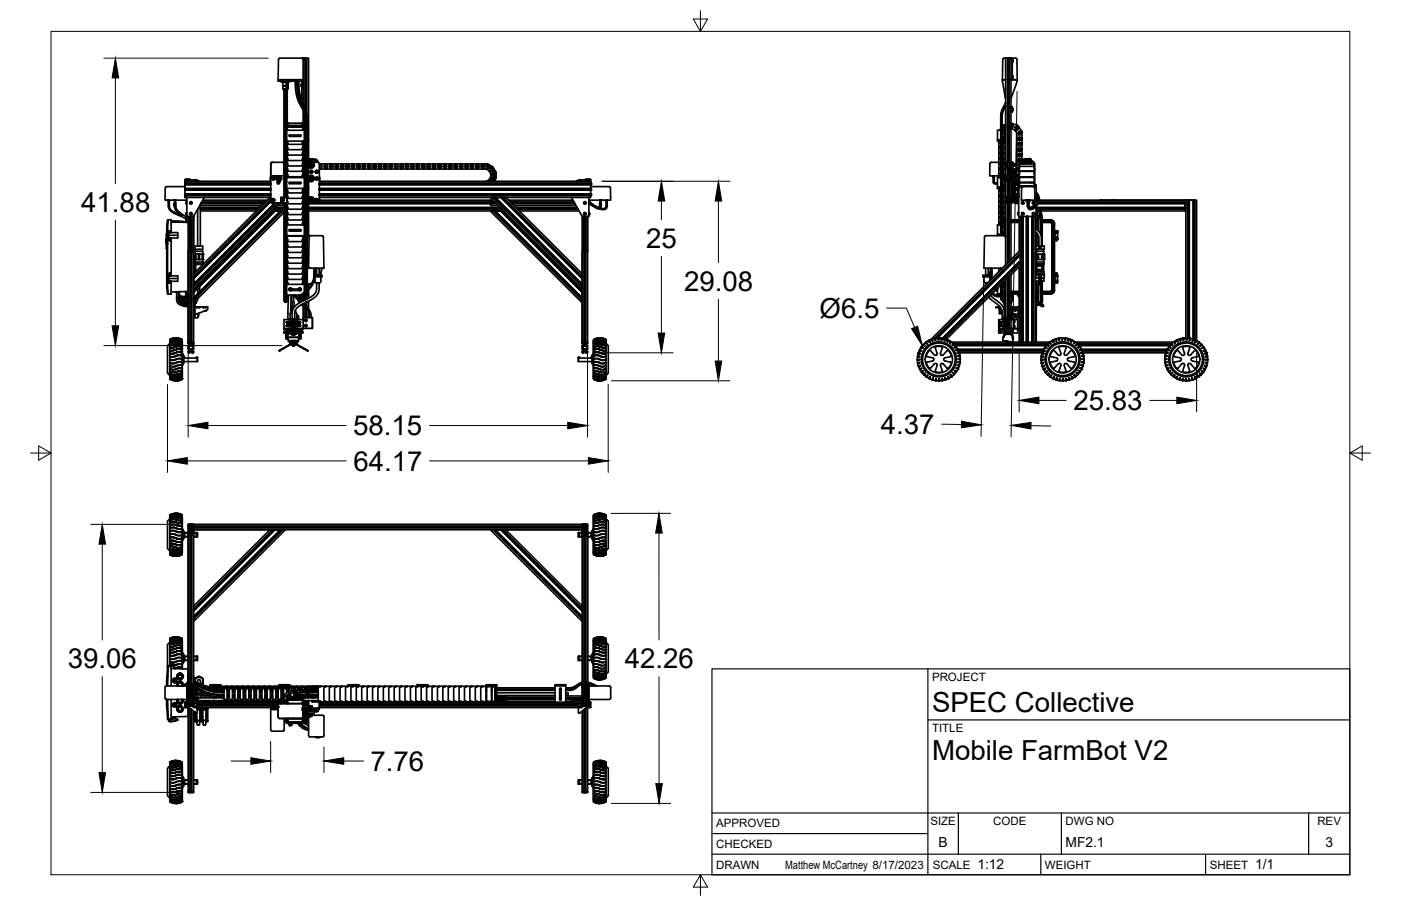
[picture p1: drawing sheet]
<svg xmlns="http://www.w3.org/2000/svg" width="432mm" height="279mm" viewBox="0 0 432 279" stroke-linecap="round" stroke-linejoin="round" font-family="sans-serif">
<defs><g id="words">
<g font-size="8.5">
<text x="25" y="65.3">41.88</text>
<text x="199.2" y="76.5">25</text>
<text x="210.8" y="89.7">29.08</text>
<text x="252.6" y="98.2">Ø6.5</text>
<text x="330.9" y="126.5">25.83</text>
<text x="108.9" y="134.2">58.15</text>
<text x="271.5" y="133.8">4.37</text>
<text x="108.9" y="145.1">64.17</text>
<text x="20.9" y="206">39.06</text>
<text x="192.6" y="206">42.26</text>
<text x="287.3" y="219.5">SPEC Collective</text>
<text x="114.2" y="237.7">7.76</text>
<text x="287.3" y="234.5">Mobile FarmBot V2</text>
</g>
<g font-size="4.3">
<text x="289.3" y="261.2">B</text>
<text x="328.4" y="261.2">MF2.1</text>
<text x="408.5" y="261.2">3</text>
<text x="301.2" y="268.1">1:12</text>
<text x="386.8" y="268.1">1/1</text>
</g>
<g font-size="3.5">
<text x="287.3" y="210.1">PROJECT</text>
<text x="287.3" y="225.8">TITLE</text>
<text x="220.7" y="255.2">APPROVED</text>
<text x="286.7" y="254.5">SIZE</text>
<text x="306.1" y="254.5">CODE</text>
<text x="328.4" y="254.5">DWG NO</text>
<text x="406" y="254.5">REV</text>
<text x="220.7" y="261.5">CHECKED</text>
<text x="220.7" y="267.9">DRAWN</text>
<text x="242" y="267.9">Matthew McCartney 8/17/2023</text>
<text x="287.5" y="267.9">SCALE</text>
<text x="322.1" y="267.9">WEIGHT</text>
<text x="372.9" y="267.9">SHEET</text>
</g>
</g></defs>
<!-- layer: Visible -->
<g fill="none" stroke="#000" stroke-width=".51">
<path d="M86.3 17.9h7.1M86.3 17.9l-.4 .4-.2 6.3M93 17.9l.4 .4M93.4 17.9h.6v15.4M93.4 17.9v6.7M93.4 18.2h.1M94 17.9l.1 15.5M94.1 17.9h.2v15.9M94.3 17.9h.2v16.6M94.5 17.9v16.7M94.5 17.9h.6v22.3M309.5 17.9h.4"/>
<path d="M309.5 17.9l-.4 .4-.2 6.3M309.9 17.9h.6v32M309.9 17.9v54.8M310.7 17.9v32M311 17.9v32M311.6 17.9h-1.1l.1 32M311.6 17.9v32.6M311.6 17.9h1.4l.4 .2 .1 6.5M312 18.4l.2 .1v.5l-.2 .2M312 17.9v6.7M85.7 24.6h7.3M85.7 24.6v.4h7.3l.3 .5 .1 1.8"/>
<path d="M86.1 24.6h6.9M86.5 25h.1M87 25h-.5M87.2 25.4h1.6v1h-1.6l1.6 .1v1h-1.6zM87.7 37l.6-.3-.5 .4M87.7 27.5v.1M87.7 27.7v.1M87.7 27.9h.1M87.7 28.7v.1M87.7 29.7v.1M87.7 29.8v.1M87.7 30.5v.1"/>
<path d="M87.7 30.7v.1M87.7 30.9h.1M87.7 31.7v.1M87.7 31.9h.1M87.7 32v.1M87.7 32.7v.1M87.7 32.9h.1M87.7 33.7v.1M87.7 33.8v.1M87.7 34.7v.1M87.7 34.9h.1M87.7 35v.1"/>
<path d="M87.7 35.7v.1M87.7 35.9h.1M87.7 36v.1M87.7 36.7v.1M87.7 36.9h.1M87.7 37.2v.1M87.7 37.8v.1M87.7 38v.1M87.7 38.7v.1M87.7 38.9h.1M87.7 39v.1M87.7 39.7v.1"/>
<path d="M87.7 39.9h.1M87.7 27.5h.1M87.7 26.4h.1M87.7 26.4v.1M87.8 27.6l.1-.1-.2 .1M87.8 26.4v.1M87.8 28.1h.1M87.8 28.3h.1M87.8 28.4h.1M87.8 28.6h.1M87.8 29.4h.1M87.8 29.6h.1"/>
<path d="M87.8 30.8h.1M87.8 31.1h.1M87.8 31.3h.1M87.8 32.3h.1M87.8 32.4h.1M87.8 32.6h.1M87.8 33.4h.1M87.8 33.6h.1M87.8 33.8h.1M87.8 34.8h.1M87.8 35.3h.1M87.8 36.3h.1"/>
<path d="M87.8 36.4h.1M87.8 36.6h.1M87.8 37.4h.1M87.8 37.6h.1M87.8 37.8h.1M87.8 38.8h.1M87.8 38.9h.1M87.8 39.3h.1M87.8 25v.4M87.8 26.4h.1M87.8 26.4h.2M87.9 25.3l.2 .1"/>
<path d="M87.9 25.3v.1M87.9 25.2h.2M87.9 26.4h.2M88 26.5h.1M88 38.9h.1M88 39.5h.1M88 37.5h.1M88 36.2h.1M88 34.9h.1M88 33.5h.1M88 32.2h.1M88 30.9h.1"/>
<path d="M88 29.5h.1M88 28.2h.1M88 39h.1M88 37.7h.1M88 36.4h.1M88 35h.1M88 33.7h.1M88 32.4h.1M88 31h.1M88 29.7h.1M88 28.4h.1M88 39.2h.1"/>
<path d="M88 37.9h.1M88 36.5h.1M88 35.2h.1M88 33.9h.1M88 32.5h.1M88 31.2h.1M88 29.9h.1M88 28.5h.1M88 39.4h.1M88 36.7h.1M88 35.4h.1M88 32.7h.1"/>
<path d="M88 31.4h.1M88 30.7h.1M88 29.4h.1M88 28h.1M88 27.5h.2l-.5 .2M88 39l.3-.2-.6 .4M88 38.4l.3-.2-.6 .4M88 36.4l.3-.2-.6 .4M88 34.4l.3-.2-.6 .4M88 30.4l.3-.2-.6 .3M88 38.5l.3-.2-.6 .4M88 33.9l.3-.2-.6 .3"/>
<path d="M88 39.4l.3-.2-.6 .4M88 33.4l.3-.2-.6 .4M88 38.5h.1M88 37.2h.1M88 34.5h.1M88 33.2h.1M88 30.5h.1M88 29.2h.1M88 27.9h.1M88 38.7h.1M88 37.4h.1M88 36h.1"/>
<path d="M88 33.4h.1M88 35.5h.1M88 34.2h.1M88 31.5h.1M88 30.2h.1M88 27.5h.1M88 39.7h.1M88 38.4h.1M88 35.7h.1M88 34.4h.1M88 33h.1M88 30.4h.1"/>
<path d="M88 29h.1M88 26.4h.3M88.1 39.6l-.3 .2M88.1 38.9l-.3 .2M88.1 37.6l-.3 .2M88.1 35.6l-.3 .2M88.1 34.9l-.3 .2M88.1 34.2l-.3 .2M88.1 33.6l-.3 .2M88.1 32.9l-.3 .2M88.1 31.6l-.3 .2M88.1 30.9l-.3 .2"/>
<path d="M88.1 30.2l-.3 .2M88.1 29.6l-.3 .2M88.1 28.9l-.3 .2M88.1 27.6l-.3 .2M88.1 39.8l-.3 .1M88.1 39.1l-.3 .2M88.1 38.4l-.3 .2M88.1 37.8l-.3 .2M88.1 37.1l-.3 .2M88.1 35.8l-.3 .1M88.1 35.1l-.3 .2M88.1 34.4l-.3 .2"/>
<path d="M88.1 33.8l-.3 .2M88.1 33.1l-.3 .2M88.1 32.4l-.3 .2M88.1 31.8l-.3 .1M88.1 30.4l-.3 .2M88.1 29.8l-.3 .2M88.1 29.1l-.3 .2M88.1 28.4l-.3 .2M88.1 27.7l-.3 .2M88.1 39.9l-.3 .2M88.1 38.6l-.3 .2M88.1 37.9l-.3 .2"/>
<path d="M88.1 37.3l-.3 .1M88.1 36.6l-.3 .2M88.1 35.9l-.3 .2M88.1 34.6l-.3 .2M88.1 33.9l-.3 .2M88.1 33.3l-.3 .1M88.1 32.6l-.3 .2M88.1 31.9l-.3 .2M88.1 30.6l-.3 .2M88.1 29.9l-.3 .2M88.1 29.3l-.3 .1M88.1 28.6l-.3 .2"/>
<path d="M88.1 27.9l-.3 .2M88.1 39.4l-.3 .2M88.1 38.8l-.3 .1M88.1 37.4l-.3 .2M88.1 36.7l-.3 .2M88.1 36.1l-.3 .2M88.1 35.4l-.3 .2M88.1 34.8l-.3 .1M88.1 33.4l-.3 .2M88.1 32.7l-.3 .2M88.1 31.4l-.3 .2M88.1 30.8l-.3 .1"/>
<path d="M88.1 29.4l-.3 .2M88.1 28.1l-.3 .2M88.1 38.6h.1M88.1 39.6h.1M88.1 35.6h.1M88.1 34.2h.1M88.1 32.9h.1M88.1 31.6h.1M88.1 30.2h.1M88.1 28.9h.1M88.1 27.6h.1M88.1 39.8h.1"/>
<path d="M88.1 38.4h.1M88.1 37.1h.1M88.1 35.8h.1M88.1 34.4h.1M88.1 33.1h.1M88.1 31.8h.1M88.1 30.4h.1M88.1 29.1h.1M88.1 27.7h.1M88.1 39.9h.1M88.1 37.3h.1M88.1 35.9h.1"/>
<path d="M88.1 34.6h.1M88.1 33.3h.1M88.1 31.9h.1M88.1 30.6h.1M88.1 29.3h.1M88.1 27.9h.1M88.1 39.4h.1M88.1 38.8h.1M88.1 37.4h.1M88.1 36.7h.1M88.1 36.1h.1M88.1 35.4h.1"/>
<path d="M88.1 34.8h.1M88.1 33.4h.1M88.1 32.7h.1M88.1 31.4h.1M88.1 30.8h.1M88.1 29.4h.1M88.1 28.1h.1M88.1 36.2l-.3 .2M88.1 32.2l-.3 .2M88.1 28.2l-.3 .2M88.1 36.4l-.3 .2M88.1 31.1l-.3 .2"/>
<path d="M88.1 39.2l-.3 .2M88.1 35.2l-.3 .2M88.1 31.2l-.3 .2M88.1 39.1h.1M88.1 37.7v.1M88.1 35.1h.1M88.1 33.7v.1M88.1 32.4h.1M88.1 29.7v.1M88.1 28.4h.1M88.1 37.9h.1M88.1 36.6h.1"/>
<path d="M88.1 33.9h.1M88.1 32.6h.1M88.1 29.9h.1M88.1 28.6h.1M88.1 38.9h.1M88.1 37.6h.1M88.1 34.9h.1M88.1 33.6h.1M88.1 30.9h.1M88.1 29.6h.1M88.2 26.4v.1M88.2 26.4h.1"/>
<path d="M88.2 25v.4M88.3 39.3l-.3 .2M88.3 38.7l-.3 .2M88.3 37.4l-.3 .1M88.3 35.3l-.3 .2M88.3 34.7l-.3 .2M88.3 33.4l-.3 .1M88.3 31.3l-.3 .2M88.3 30.7l-.3 .2M88.3 30l-.3 .2M88.3 29.4l-.3 .1M88.3 39.5l-.3 .2"/>
<path d="M88.3 37.5l-.3 .2M88.3 36.9l-.3 .1M88.3 35.5l-.3 .2M88.3 33.5l-.3 .2M88.3 32.9l-.3 .1M88.3 32.2l-.3 .2M88.3 31.5l-.3 .2M88.3 29.5l-.3 .2M88.3 28.9l-.3 .1M88.3 28.2l-.3 .2M88.3 27.5l-.3 .2M88.3 39.7l-.3 .2"/>
<path d="M88.3 37.7l-.3 .2M88.3 37l-.3 .2M88.3 36.3l-.3 .2M88.3 35.7l-.3 .2M88.3 34.4l-.3 .1M88.3 32.3l-.3 .2M88.3 31.7l-.3 .2M88.3 30.4l-.3 .1M88.3 28.3l-.3 .2M88.3 27.7l-.3 .2M88.3 31.9l-.5 .4M88.3 28.5l-.5 .4"/>
<path d="M88.3 39.9l-.3 .1M88.3 38.5l-.3 .2M88.3 36.5l-.3 .2M88.3 35.9l-.3 .1M88.3 35.2l-.3 .2M88.3 34.5l-.3 .2M88.3 32.5l-.3 .2M88.3 31.2l-.3 .2M88.3 30.5l-.3 .2M88.3 29.2l-.3 .2M88.3 26.4v.1M88.3 27.5h.1"/>
<path d="M88.3 27.7h.1M88.3 28.8v.1M88.3 29.2h.1M88.3 29.3v.1M88.3 30.3v.1M88.3 30.5h.1M88.3 30.7h.1M88.3 31.5h.1M88.3 31.7h.1M88.3 31.8v.1M88.3 32.8v.1M88.3 33.3v.1"/>
<path d="M88.3 34.3v.1M88.3 34.5h.1M88.3 34.7h.1M88.3 35.5h.1M88.3 35.7h.1M88.3 35.8v.1M88.3 36.8v.1M88.3 37h.1M88.3 37.3v.1M88.3 38.5h.1M88.3 38.7h.1M88.3 39.5h.1"/>
<path d="M88.3 39.7h.1M88.3 39.8v.1M88.3 40l-.5 .4M88.3 27.5l-.6 .3M88.3 39.3l-.6 .4M88.3 38.7l-.6 .3M88.3 37.3l-.6 .5M88.3 35.3l-.6 .4M88.3 34.6l-.6 .4M88.3 33.3l-.6 .4M88.3 31.3l-.6 .4M88.3 30.6l-.6 .4"/>
<path d="M88.3 30l-.6 .4M88.3 29.3l-.6 .4M88.3 32.8l-.6 .5 .6-.4M88.3 28.8l-.6 .5 .6-.4M88.3 39.5l-.6 .4M88.3 37.5l-.6 .3M88.3 36.8l-.6 .4M88.3 35.5l-.6 .4M88.3 33.5l-.6 .3M88.3 32.1l-.6 .5M88.3 31.5l-.6 .4M88.3 29.5l-.6 .3"/>
<path d="M88.3 28.1l-.6 .5M88.3 27.5l-.6 .4M88.3 37l-.6 .4 .6-.4M88.3 27.6l-.6 .5 .6-.4M88.3 39.6l-.6 .4M88.3 37.6l-.6 .4M88.3 36.3l-.6 .4M88.3 35.6l-.6 .4M88.3 34.3l-.6 .4M88.3 32.3l-.6 .4M88.3 31.6l-.6 .4M88.3 30.3l-.6 .4"/>
<path d="M88.3 28.3l-.6 .4M88.3 35.8l-.6 .5 .6-.4M88.3 31.8l-.6 .5 .6-.4M88.3 39.8l-.6 .4M88.3 38.5l-.6 .4M88.3 36.5l-.6 .4M88.3 35.1l-.6 .5M88.3 34.5l-.6 .4M88.3 32.5l-.6 .4M88.3 31.1l-.6 .5M88.3 30.5l-.6 .4M88.3 29.1l-.6 .5"/>
<path d="M88.3 28.5l-.6 .4M88.3 38l-.5 .4M88.3 39.3l-.6 .5M88.3 38.7l-.6 .4M88.3 37.4l-.6 .4M88.3 36.7l-.6 .3M88.3 36.1l-.6 .4 .6-.5-.3 .2M88.3 35.3l-.6 .5M88.3 34.7l-.6 .4M88.3 34l-.6 .4 .6-.4-.3 .2M88.3 33.4l-.6 .4M88.3 32.7l-.6 .4 .6-.4-.3 .2"/>
<path d="M88.3 32.1l-.6 .4 .6-.5-.3 .2M88.3 31.3l-.6 .5M88.3 30.7l-.6 .3M88.3 30l-.6 .5M88.3 29.4l-.6 .4M88.3 28.7l-.6 .4 .6-.4-.3 .2M88.3 28l-.6 .5 .6-.5-.3 .2M88.3 39.5l-.6 .5M88.3 38.9l-.6 .3M88.3 38.2l-.6 .5M88.3 37.5l-.6 .5M88.3 36.9l-.6 .4"/>
<path d="M88.3 36.2l-.6 .4M88.3 35.5l-.6 .5M88.3 34.9l-.6 .4 .6-.5-.3 .2M88.3 34.2l-.6 .4M88.3 33.5l-.6 .5M88.3 32.2l-.6 .4M88.3 31.5l-.6 .5M88.3 30.9l-.6 .4 .6-.5-.3 .2M88.3 30.2l-.6 .4M88.3 29.5l-.6 .5M88.3 28.2l-.6 .4M88.3 27.5l-.6 .5"/>
<path d="M88.3 39.7l-.6 .4M88.3 39.1l-.6 .3 .6-.4-.3 .2M88.3 38.4l-.6 .4M88.3 37.7l-.6 .4M88.3 36.3l-.6 .5M88.3 35.7l-.6 .4M88.3 35l-.6 .4 .6-.4-.3 .2M88.3 34.4l-.6 .4M88.3 33.7l-.6 .3M88.3 33l-.6 .4 .6-.4-.3 .2M88.3 32.3l-.6 .5M88.3 31.7l-.6 .4"/>
<path d="M88.3 31l-.6 .4 .6-.4-.3 .2M88.3 30.4l-.6 .4M88.3 29.7l-.6 .4 .6-.4-.3 .2M88.3 29l-.6 .4 .6-.4-.3 .2M88.3 28.3l-.6 .5M88.3 37.8l-.5 .5M88.3 33.8l-.5 .5M88.3 29.8l-.5 .5M88.3 39.9l-.6 .4M88.3 39.2l-.6 .4M88.3 38.5l-.6 .5M88.3 37.3l-.6 .3 .6-.4-.3 .2"/>
<path d="M88.3 36.5l-.6 .5M88.3 35.2l-.6 .4M88.3 34.5l-.6 .5M88.3 33.2l-.6 .4M88.3 32.5l-.6 .5M88.3 31.2l-.6 .4M88.3 30.5l-.6 .5M88.3 29.2l-.6 .4M88.3 27.9l-.6 .4 .6-.5-.3 .2M88.3 27.9h.1M88.3 30.9h.1M88.3 32v.1"/>
<path d="M88.3 36v.1M88.3 37.2v.1M88.3 39v.1M88.5 25.7l.1 .2zM88.5 27l.1 .1zM88.5 38.6v-.6h4.9v.6M88.5 40h.1M88.5 38.6v1.4M88.5 38.6h.2M88.7 38h4.5M88.7 38.4v.8M88.7 39.2h4.5"/>
<path d="M88.7 25.7l-.3-.1-.1 .3 .3 .2 .1-.2M88.7 27l-.2-.2-.2 .2 .2 .3 .2-.2M88.9 38.7v.5M88.9 38v.1M88.9 38.8h4.1M89 38.8l-.1 .4M89.1 25h.1M89.6 25h-.5M89.7 38.8v.2M89.7 39v.2M89.9 38.8l-.1 .2M90.3 38.8v.4"/>
<path d="M90.6 38.8l-.1 .4M90.8 38.8v.4M91 25l.1 2.7 .4 2.2 2.3 5.2 .1 8h1.2M91 38.8v.4M91.4 38.8v.4M91.4 25l.5 4.7 .6 1.7 1.5 2.8 .3 2.1M91.5 39.2l.2-.4 .2 .4M91.8 25l.1 2.5 .4 2.6 1.6 3.7 .4 1.6 .1 7.7M92.1 25l.5 4.9 2 5.2 .1 8M92.3 38.8l-.1 .4M92.6 25l.4 .4v5h.4M92.6 38.8v.4"/>
<path d="M93 29.2l-.2 .6 .2 .2M93 25.9l-.2 .6 .2 .2M93 29.2h.1M93 25.9h.1M93 24.6h.4M93 38.7v.5M93 38v.1M93.2 38.4v.8M93.2 38.6h.2M93.4 38.6v1.4M93.4 24.6v7.6M93.4 32.9v.2"/>
<path d="M93.4 34.1v6.1M94 34.2v.3M94.1 34.3v.3M94.3 33.9v-16v16M94.3 35.1v.8M94.3 35.1v8M94.3 40h.1M308.3 40h.1M308.4 39.7l-.3 .5M308.4 36.3v6.8M308.4 40h-.1M308.8 36.3v6.8"/>
<path d="M308.9 39.9l.4 .3M308.9 24.6h1M308.9 24.6l1 5.5M309.9 38.4h.1M309.9 30.1v.1M309.9 38.5h.1M309.9 39.1l-.4 .2 .4 .2M309.9 32.6l-.9 2-.2 1.7M309.9 31.9l-1.2 2.5-.2 1.9M309.9 32.7l-.8 1.8-.3 1.8M309.9 31.7l-1.2 2.5-.3 2.1M309.9 38.4l-.7 .3"/>
<path d="M309.9 38.6h-.5l-.6 .5M311.6 38.7v.1M311.6 32.9h.4v.5M311.6 24.6h1.5M311.6 39.6l1.2 .4M311.6 38.5v.5M311.7 38l1.6 .5a.78 .78 0 0 1 .5 1 .78 .78 0 0 1-1 .5M311.7 38h-.1a.79 .79 0 0 1 .5 .8 .79 .79 0 0 1-.5 .7 .79 .79 0 0 0 .7-.5 .79 .79 0 0 0-.3-.8l.1-.1M312 33.4v1.2h-.4M312 23.4l.2 .1v.5l-.2 .2M312 33.4l.2 .1v.5l-.2 .2M312.2 24.6h.9"/>
<path d="M312.6 40l.9 1.2a.8 .8 0 0 0 .7 .4 .8 .8 0 0 0 .8-.4M313.1 24.6h.4v.4l-1.9 5.3M313.6 38.7l1.2 1.6M314 39.2h.1M314 39.2l-.3 .8-.9 .1M51.4 57.6h5.6M51.4 57.6l-.5 .4v3.7h6.7M57 55.9v5h26.4h-.2l-23.5 23.5v.9l23.5-23.6M57 59.8h26.4zM57 58.1h26.4zM57 56.5h26.4zM57 55.5h3.8v.4"/>
<path d="M57 55.5v.4M57 58.4h26.4M57 56.7h26.4M57 58.6h26.4M57 57h26.4M57 55.9h.1M57 55.5l.2-.3h.5l.1 .3M57 55.9h3.8M57.9 55.5l.1-.3h.5l.2 .3M59.9 55.5h.1M60.8 55.9h22.6M60.8 55.7l.8 .2"/>
<path d="M61 55.9h.1M83.4 54.5l-.1 .5 .1 .6M83.9 50.1l-.4 .4-.1 3.7h4.2l-.1-3.7-.4-.4M84.1 54.7h.4l.1 .4-.1 .3h-.4l-.2-.3zM84.9 54.2l.6 .2h-.4M84.9 54.2h.1M84.9 54.2h.6v1.9M85.1 54.8v.5M85.1 54.4v.1M85.1 54.5l.4 .7M85.1 54.4h.4M85.2 54.3v.1"/>
<path d="M85.3 54.9l-.1-.2v.7l.1-.4M85.3 54.7l-.3 .4 .4 .4M85.3 54.7v.7M85.3 54.5h.1M85.4 54.5l.1 .4M85.4 54.6h.1M85.5 56.1l.1 .5M85.5 55.3v.8M85.7 54.2h.1M85.9 56.1v.4M85.9 55.3v.8M85.9 56.1h.1"/>
<path d="M85.9 54.4h.4M85.9 56.1v.1M86 54.7l-.1 1.4M86 54.5l-.1 .4M86.1 54.7l.7 .1v.4l-.3 .3M86.1 54.2h-.2v.4l-.5 .1M86.2 54.5l-.3 .7M86.2 54.2h.1M86.2 54.2l-.3 .2 .4 .1M86.2 54.5h.1M86.4 54.7l-.5 1.5M86.7 54.7l-.8 2-.3-.1-.1-.5"/>
<path d="M87.7 54.4l.6-.4-.5 .4M87.7 56.5l.4-.1-.3 .2M87.7 43.9l.6-.4-.6 .5M87.7 42.7l.4-.1-.3 .2M87.7 59.5l.6-.3-.5 .4M87.7 42.2l.4-.1-.3 .2M87.7 43.5l.4-.2zM87.7 50l-3.8 .1-.4 .2-.1 11.8M87.7 40v.1M87.7 40.2v.1M87.7 40.9h.1M87.7 41v.1"/>
<path d="M87.7 41.2v.1M87.7 41.8v.1M87.7 42v.1M87.7 43v.1M87.7 43.2v.1M87.7 43.9h.1M87.7 44v.1M87.7 44.2v.1M87.7 44.9h.1M87.7 45v.1M87.7 45.2v.1M87.7 46v.1"/>
<path d="M87.7 47v.1M87.7 47.2v.1M87.7 47.9h.1M87.7 48v.1M87.7 48.2v.1M87.7 49v.1M87.7 49.2v.1M87.7 49.4h.1M87.7 50.2v.1M87.7 51.2v.1M87.7 52v.1M87.7 52.2v.1"/>
<path d="M87.7 52.4h.1M87.7 53v.1M87.7 53.2v.1M87.7 53.4h.1M87.7 54v.1M87.7 54.2v.1M87.7 54.5v.1M87.7 55.2v.1M87.7 55.4h.1M87.7 56v.1M87.7 56.2v.1M87.7 56.4h.1"/>
<path d="M87.7 57v.1M87.7 57.2v.1M87.7 57.4h.1M87.7 57.5v.1M87.7 58.2v.1M87.7 58.4h.1M87.7 58.5v.1M87.7 59.2v.1M87.7 59.4h.1M87.7 55.6l.4-.1-.4 .3zM87.8 57.1l.3-.2-.4 .3M87.8 56.5l.3-.2-.4 .2"/>
<path d="M87.8 55.1l.3-.2-.4 .2M87.8 43.1l.3-.2-.4 .2M87.8 41.8l.3-.2-.4 .2M87.8 41.1l.3-.2-.4 .2M87.8 57.3l.3-.2-.4 .2M87.8 55.9l.3-.1-.4 .2M87.8 55.3l.3-.2-.4 .2M87.8 43.3l.3-.2-.4 .2M87.8 42.6l.3-.2-.4 .3M87.8 41.9l.3-.1-.4 .2M87.8 41.3l.3-.2-.4 .2M87.8 58.1l.3-.2-.4 .2"/>
<path d="M87.8 57.4l.3-.1-.4 .2M87.8 56.1l.3-.2-.4 .3M87.8 55.5l.3-.2-.4 .2M87.8 42.1l.3-.2-.4 .2M87.8 40.8l.3-.2-.4 .2M87.8 57.6l.3-.2-.4 .2M87.8 56.3l.3-.2-.4 .2M87.8 42.9l.3-.1-.4 .2M87.8 40.9l.3-.2-.4 .3M87.8 40.4h.1M87.8 40.6h.1M87.8 41.4h.1"/>
<path d="M87.8 41.6h.1M87.8 41.8h.1M87.8 41.9v.1M87.8 42.9h.1M87.8 43.4v.1M87.8 44.4v.1M87.8 44.6h.1M87.8 44.8h.1M87.8 45.6h.1M87.8 45.8h.1M87.8 45.9v.1M87.8 46.9h.1"/>
<path d="M87.8 47.1h.1M87.8 47.4v.1M87.8 48.4v.1M87.8 48.6h.1M87.8 48.8h.1M87.8 49.6h.1M87.8 49.8h.1M87.8 49.9v.1M87.8 50.9h.1M87.8 51.1h.1M87.8 51.4v.1M87.8 52.6h.1"/>
<path d="M87.8 52.8h.1M87.8 53.6h.1M87.8 53.8h.1M87.8 53.9v.1M87.8 54.1h.1M87.8 54.9h.1M87.8 55.1h.1M87.8 56.3h.1M87.8 56.6h.1M87.8 56.8h.1M87.8 57.8h.1M87.8 57.9v.1"/>
<path d="M87.8 58.1h.1M87.8 58.9h.1M87.8 59.1h.1M87.8 59.3h.1M88 41l-.3 .2M88 57.2l-.3 .2M88 57.4l-.3 .1M88 55.5h.1M88 57.7h.1M88 42h.1M88 49.5h.1M88 52.2h.1"/>
<path d="M88 48.9h.1M88 58.9h.1M88 45.5h.1M88 44.5h.1M88 53.9h.1M88 52.9h.1M88 47.2h.1M88 58.2h.1M88 57.5h.1M88 56.9h.1M88 56.2h.1M88 54.9h.1"/>
<path d="M88 53.5h.1M88 50.9h.1M88 48.2h.1M88 47.5h.1M88 46.9h.1M88 44.9h.1M88 44.2h.1M88 43.5h.1M88 42.9h.1M88 42.2h.1M88 41.5h.1M88 40.9h.1"/>
<path d="M88 40.2h.1M88 59h.1M88 56.4h.1M88 55h.1M88 53.7h.1M88 52.4h.1M88 51h.1M88 49.7h.1M88 48.4h.1M88 47h.1M88 45.7h.1M88 44.4h.1"/>
<path d="M88 43h.1M88 41.7h.1M88 40.4h.1M88 59.2h.1M88 57.9h.1M88 56.5h.1M88 55.2h.1M88 52.5h.1M88 51.2h.1M88 49.9h.1M88 48.5h.1M88 45.9h.1"/>
<path d="M88 43.2h.1M88 41.9h.1M88 40.5h.1M88 58h.1M88 56.7h.1M88 55.4h.1M88 54h.1M88 52.7h.1M88 50h.1M88 48.7h.1M88 46h.1M88 44.7h.1"/>
<path d="M88 43.4h.1M88 40.7h.1M88 57.5l-.2 .3M88 42.2l-.2 .2M88 58.9l.3-.2-.6 .4M88 56.9l-.3 .1M88 56.2l-.3 .2M88 54.9l-.3 .2M88 42.9l-.3 .1M88 41.5l-.3 .3M88 40.9l-.3 .1M88 57.7l-.2 .2"/>
<path d="M88 40.4l-.2 .2M88 57l-.3 .2M88 56.4l-.3 .1M88 55l-.3 .2M88 53.7l.3-.2-.6 .4M88 51.7l.3-.2-.6 .4M88 47.7l.3-.2-.6 .4M88 43l-.3 .2M88 41.7l-.3 .1M88 56.7l-.2 .1M88 43.2l-.2 .2M88 41.2l-.2 .2"/>
<path d="M88 56.5l-.3 .3 .4-.2M88 59.9l.3-.2-.6 .3M88 57.9l-.3 .2M88 55.9l-.3 .1M88 55.2l-.3 .2M88 42.5l-.3 .2M88 41.9l-.3 .1M88 40.5l-.3 .3M88 55.4l-.2 .2M88 41.4l-.2 .2M88 58l-.3 .2M88 56l-.3 .2"/>
<path d="M88 42.7l-.3 .2M88 42l-.3 .2M88 40.7l-.3 .2M88 59.9h.1M88 58.5h.1M88 55.9h.1M88 54.5h.1M88 51.9h.1M88 50.5h.1M88 47.9h.1M88 46.5h.1M88 43.9h.1"/>
<path d="M88 42.5h.1M88 41.2h.1M88 58.7h.1M88 56h.1M88 54.7h.1M88 53.4h.1M88 50.7h.1M88 49.4h.1M88 46.7h.1M88 45.4h.1M88 42.7h.1M88 41.4h.1"/>
<path d="M88 59.7h.1M88 57h.1M88 55.7h.1M88 53h.1M88 51.7h.1M88 50.4h.1M88 49h.1M88 47.7h.1M88 46.4h.1M88 43.7h.1M88 42.4h.1M88.1 58.9l-.3 .2"/>
<path d="M88.1 58.3l-.3 .1M88.1 55.6l-.3 .2M88.1 52.9l-.3 .2M88.1 52.3l-.3 .2M88.1 50.9l-.3 .2M88.1 48.9l-.3 .2M88.1 48.3l-.3 .1M88.1 47.6l-.3 .2M88.1 46.9l-.3 .2M88.1 44.9l-.3 .2M88.1 44.3l-.3 .1M88.1 43.6l-.3 .2"/>
<path d="M88.1 43.5l-.4 .3M88.1 55.5h-.1M88.1 43.5h-.1M88.1 59.8l-.3 .1M88.1 59.1l-.3 .2M88.1 58.4l-.3 .2M88.1 54.4l-.3 .2M88.1 53.1l-.3 .2M88.1 52.4l-.3 .2M88.1 51.8l-.3 .1M88.1 51.1l-.3 .2M88.1 50.4l-.3 .2"/>
<path d="M88.1 49.8l-.3 .1M88.1 49.1l-.3 .2M88.1 47.8l-.3 .1M88.1 47.1l-.3 .2M88.1 46.4l-.3 .2M88.1 45.8l-.3 .1M88.1 45.1l-.3 .2M88.1 43.8l-.3 .1M88.1 55.7l-.4 .2M88.1 42.4l-.4 .2M88.1 55.7h-.1M88.1 42.3l-.1 .1"/>
<path d="M88.1 59.9l-.3 .2M88.1 59.3l-.3 .2M88.1 58.6l-.3 .2M88.1 54.6l-.3 .2M88.1 53.9l-.3 .2M88.1 53.3l-.3 .1M88.1 51.9l-.3 .2M88.1 51.3l-.3 .1M88.1 50.6l-.3 .2M88.1 49.9l-.3 .2M88.1 49.3l-.3 .1M88.1 47.9l-.3 .2"/>
<path d="M88.1 47.3l-.3 .1M88.1 46.6l-.3 .2M88.1 45.9l-.3 .2M88.1 45.3l-.3 .1M88.1 44.6l-.3 .2M88.1 43.9l-.3 .2M88.1 58.8l-.3 .1M88.1 58.1l-.3 .2M88.1 56.7l-.3 .2M88.1 54.8l-.3 .1M88.1 54.1l-.3 .2M88.1 53.4l-.3 .2"/>
<path d="M88.1 52.7l-.3 .2M88.1 52.1l-.3 .2M88.1 50.8l-.3 .1M88.1 50.1l-.3 .2M88.1 49.4l-.3 .2M88.1 48.7l-.3 .2M88.1 48.1l-.3 .2M88.1 46.8l-.3 .1M88.1 46.1l-.3 .2M88.1 45.4l-.3 .2M88.1 44.7l-.3 .2M88.1 44.1l-.3 .2"/>
<path d="M88.1 43.4l-.3 .2M88.1 40.1l-.3 .2M88.1 58.1l-.4 .2M88.1 56.7l-.4 .3M88.1 56.7l-.4 .2M88.1 43.3l-.1 .1M88.1 54.8v3.3M88.1 54.8h.1M88.1 54.6h.1M88.1 40.1h.1M88.1 48.9h.1M88.1 58.3h.1"/>
<path d="M88.1 52.9h.1M88.1 47.6h.1M88.1 44.9h.1M88.1 43.6h.1M88.1 59.8h.1M88.1 58.4h.1M88.1 54.4h.1M88.1 53.1h.1M88.1 51.8h.1M88.1 50.4h.1M88.1 49.1h.1M88.1 47.8h.1"/>
<path d="M88.1 46.4h.1M88.1 45.1h.1M88.1 43.8h.1M88.1 59.9h.1M88.1 58.6h.1M88.1 53.3h.1M88.1 51.9h.1M88.1 50.6h.1M88.1 49.3h.1M88.1 47.9h.1M88.1 46.6h.1M88.1 45.3h.1"/>
<path d="M88.1 43.9h.1M88.1 58.8h.1M88.1 54.1h.1M88.1 53.4h.1M88.1 52.7h.1M88.1 52.1h.1M88.1 50.8h.1M88.1 50.1h.1M88.1 49.4h.1M88.1 48.7h.1M88.1 48.1h.1M88.1 46.8h.1"/>
<path d="M88.1 46.1h.1M88.1 45.4h.1M88.1 44.7h.1M88.1 44.1h.1M88.1 53.6l-.3 .2M88.1 49.6l-.3 .2M88.1 45.6l-.3 .2M88.1 53.7l-.3 .2M88.1 48.4l-.3 .2M88.1 44.4l-.3 .2M88.1 52.6l-.3 .2M88.1 48.6l-.3 .2"/>
<path d="M88.1 49.7v.1M88.1 47.1h.1M88.1 45.7v.1M88.1 59.2v.1M88.1 53.9h.1M88.1 51.2v.1M88.1 49.9h.1M88.1 47.2v.1M88.1 45.9h.1M88.1 44.6h.1M88.1 58.9h.1M88.1 52.2v.1"/>
<path d="M88.1 50.9h.1M88.1 48.2v.1M88.1 46.9h.1M88.1 44.2v.1M88.1 59.1h.1M88.1 52.4h.1M88.1 51.1h.1M88.2 58.1l-.2 .1M88.2 54.8h5.7M88.2 40.2h5.7M88.2 43.5l-.5 .3M88.2 40.2h-.1v3.3"/>
<path d="M88.3 58.1l-.6 .3M88.3 54.7l-.1 .1M88.3 52.7l-.3 .2M88.3 52l-.3 .2M88.3 50.7l-.3 .2M88.3 48.7l-.3 .2M88.3 48l-.3 .2M88.3 47.3l-.3 .2M88.3 46.7l-.3 .2M88.3 44.7l-.3 .2M88.3 44l-.3 .2M88.3 40l-.3 .2"/>
<path d="M88.3 59.5l-.3 .2M88.3 58.8l-.3 .2M88.3 58.2l-.3 .2M88.3 54.2l-.3 .2M88.3 52.9l-.3 .1M88.3 50.8l-.3 .2M88.3 50.2l-.3 .2M88.3 49.5l-.3 .2M88.3 48.9l-.3 .1M88.3 46.8l-.3 .2M88.3 46.2l-.3 .2M88.3 45.5l-.3 .2"/>
<path d="M88.3 44.9l-.3 .1M88.3 43.5l-.3 .2M88.3 59l-.3 .2M88.3 58.4l-.3 .1M88.3 54.4l-.3 .1M88.3 53.7l-.3 .2M88.3 53l-.3 .2M88.3 51.7l-.3 .2M88.3 51l-.3 .2M88.3 49.7l-.3 .2M88.3 49l-.3 .2M88.3 47.7l-.3 .2"/>
<path d="M88.3 45.7l-.3 .2M88.3 45l-.3 .2M88.3 44.3l-.3 .2M88.3 43.7l-.3 .2M88.3 59.9l-.3 .1M88.3 53.8l-.3 .2M88.3 53.2l-.3 .2M88.3 52.5l-.3 .2M88.3 51.9l-.3 .1M88.3 49.8l-.3 .2M88.3 49.2l-.3 .2M88.3 48.5l-.3 .2"/>
<path d="M88.3 47.9l-.3 .1M88.3 46.5l-.3 .2M88.3 45.8l-.3 .2M88.3 45.2l-.3 .2M88.3 44.5l-.3 .2M88.3 43.9l-.3 .1M88.3 40h.1M88.3 43.7h.1M88.3 43.8v.1M88.3 44h.1M88.3 44.8v.1M88.3 45h.1"/>
<path d="M88.3 45.2h.1M88.3 46.2h.1M88.3 46.5h.1M88.3 46.7h.1M88.3 47.7h.1M88.3 47.8v.1M88.3 48h.1M88.3 48.8v.1M88.3 49h.1M88.3 49.2h.1M88.3 50.2h.1M88.3 50.7h.1"/>
<path d="M88.3 51.7h.1M88.3 51.8v.1M88.3 52h.1M88.3 52.8v.1M88.3 53h.1M88.3 53.2h.1M88.3 54.2h.1M88.3 54.3v.1M88.3 54.7h.1M88.3 58.2h.1M88.3 58.3v.1M88.3 59.5h.1"/>
<path d="M88.3 59.8v.1M88.3 48l-.6 .5 .6-.5M88.3 44l-.6 .5 .6-.5M88.3 60l-.6 .4M88.3 54.7v.1M88.3 52.6l-.6 .4M88.3 52l-.6 .4M88.3 50.7l-.6 .4M88.3 48.6l-.6 .4M88.3 47.3l-.6 .5M88.3 46.7l-.6 .3M88.3 44.6l-.6 .4"/>
<path d="M88.3 50.1l-.6 .5 .6-.4M88.3 46.1l-.6 .5 .6-.4M88.3 59.5l-.6 .4M88.3 58.8l-.6 .4M88.3 58.1l-.6 .4M88.3 54.1l-.6 .4M88.3 52.8l-.6 .4M88.3 50.8l-.6 .4M88.3 49.5l-.6 .4M88.3 48.8l-.6 .4M88.3 46.8l-.6 .4M88.3 45.5l-.6 .4"/>
<path d="M88.3 44.8l-.6 .4M88.3 40.1v.1M88.3 58.3l-.6 .5 .6-.4M88.3 54.3l-.6 .5 .6-.4M88.3 45l-.6 .4 .6-.4M88.3 59l-.6 .4M88.3 53.6l-.6 .4M88.3 53l-.6 .4M88.3 51.6l-.6 .4M88.3 51l-.6 .4M88.3 49.6l-.6 .4M88.3 49l-.6 .4"/>
<path d="M88.3 47.6l-.6 .4M88.3 45.6l-.6 .4M88.3 44.3l-.6 .5M88.3 43.6l-.6 .4M88.3 53.1l-.6 .5 .6-.4M88.3 49.1l-.6 .5 .6-.4M88.3 45.1l-.6 .5 .6-.4M88.3 59.8l-.6 .4M88.3 53.8l-.6 .4M88.3 52.5l-.6 .4M88.3 51.8l-.6 .4M88.3 49.8l-.6 .4"/>
<path d="M88.3 48.5l-.6 .4M88.3 47.8l-.6 .4M88.3 46.5l-.6 .4M88.3 45.8l-.6 .4M88.3 44.5l-.6 .4M88.3 43.8l-.6 .4M88.3 59.4l-.5 .4M88.3 51.4l-.5 .4M88.3 50.1l-.5 .3M88.3 46l-.5 .4M88.3 58.7l-.6 .4M88.3 54l-.6 .4"/>
<path d="M88.3 53.4l-.6 .4 .6-.5-.3 .2M88.3 52.7l-.6 .4M88.3 52l-.6 .5M88.3 49.4l-.6 .4 .6-.5-.3 .2M88.3 48.7l-.6 .4M88.3 46.7l-.6 .4M88.3 45.4l-.6 .4 .6-.5-.3 .2M88.3 44.7l-.6 .4M88.3 40l-.1 .2M88.3 59.5l-.6 .5M88.3 58.9l-.6 .4M88.3 58.2l-.6 .5"/>
<path d="M88.3 54.2l-.6 .5M88.3 53.5l-.6 .5M88.3 52.9l-.6 .4M88.3 52.2l-.6 .4 .6-.4-.3 .2M88.3 51.5l-.6 .5M88.3 50.9l-.6 .4M88.3 49.5l-.6 .5M88.3 48.9l-.6 .4M88.3 48.3l-.6 .3 .6-.4-.3 .2M88.3 47.5l-.6 .5M88.3 46.9l-.6 .4M88.3 45.5l-.6 .5"/>
<path d="M88.3 44.9l-.6 .4M88.3 44.3l-.6 .3 .6-.4-.3 .2M88.3 59.7l-.6 .5M88.3 59l-.6 .5M88.3 53.7l-.6 .4M88.3 53l-.6 .5M88.3 52.4l-.6 .4 .6-.5-.3 .2M88.3 51.7l-.6 .4M88.3 50.4l-.6 .4 .6-.5-.3 .2M88.3 49.7l-.6 .4M88.3 49l-.6 .5M88.3 48.4l-.6 .4 .6-.5-.3 .2"/>
<path d="M88.3 47.7l-.6 .4M88.3 47l-.6 .4 .6-.4-.3 .2M88.3 46.4l-.6 .4 .6-.5-.3 .2M88.3 45.7l-.6 .4M88.3 44.4l-.6 .4M88.3 43.7l-.6 .4M88.3 51.2l-.5 .4M88.3 47.2l-.5 .4M88.3 59.9l-.6 .4M88.3 59.2l-.6 .3M88.3 58.6l-.6 .3 .6-.4-.3 .2M88.3 54.6l-.6 .3 .6-.4-.3 .2"/>
<path d="M88.3 53.8l-.6 .5M88.3 52.5l-.6 .5M88.3 51.9l-.6 .4M88.3 50.5l-.6 .4 .6-.4-.3 .2M88.3 49.8l-.6 .5M88.3 48.5l-.6 .5M88.3 47.9l-.6 .4M88.3 46.5l-.6 .5M88.3 44.5l-.6 .5M88.3 43.9l-.6 .4M88.3 44.2v.1M88.3 48.2v.1"/>
<path d="M88.3 49.4h.1M88.3 50v.1M88.3 52.4h.1M88.3 53.4h.1M88.3 54.5v.1M88.3 58.5v.1M88.5 49.5l-.2 .6M88.5 49.5h.1M88.5 52.2h.1M88.5 40v.2M88.5 58.8l.2 .1M88.5 45.5h.2"/>
<path d="M88.5 53.8v.1M88.5 47.2h.2M88.5 48.9v.5M88.5 43.9l.2-.1v.7l4.5 .1v-.8l.2 .1M88.5 48.9l.2-.1v.7l4.5 .1v-.8l.2 .1M88.5 52.2h.2v.6l4.5 .1v-.7h.2M88.5 40h.2v.2M88.5 53.9l.2-.1v.7M88.5 43.5v11.3M88.5 58.1v11.3M88.5 50.5h.2M88.5 40h.2"/>
<path d="M88.7 47.2v.6l4.5 .1v-.7M88.7 45.5v.7M88.7 50.5v.7M88.7 58.8v.7M88.7 51.2h4.5M88.7 59.5h4.5M88.7 54.5h4.5M88.7 46.2h4.5M89.3 41.6h3.3l.2 .2-.2 .3h-3.3M89.3 56.2h3.3M89.3 56.2l-.3 .2 .3 .2M89.3 41.6l-.3 .2 .3 .3"/>
<path d="M92.6 56.2l.2 .2-.2 .2-3.3 .1M93.2 45.5v.7M93.2 50.5v.7M93.2 58.8v.7M93.2 50.5h.2M93.2 40h.2M93.2 58.9h.2M93.2 45.5h.2M93.2 47.2h.2M93.4 48.9v1.6M93.4 50.5v1.7M93.4 43.5v.4"/>
<path d="M93.4 40v.2M93.4 47.2v1.7M93.4 58.9v1.6M93.4 58.1v.8M93.4 43.9v1.6M93.4 52.2v1.7M93.4 45.5v1.7M93.4 40h-.2v.2M93.4 53.9l-.2-.1v.7M93.4 53.9v.9M93.4 49h.1M93.4 49.7h.1"/>
<path d="M93.4 50.1h.1M93.4 52.7v.6M93.4 52.3l.1 .1M93.4 43.5v11.3M93.4 58.1v11.3M93.5 53.5l-.1 .1M93.9 43.5v14.2h1.2M93.9 58.1v14.2h1.2M94.3 55.3h.1M94.3 55h.1M94.3 56.9l.1 .1M94.3 56.7h.1"/>
<path d="M94.3 57.4h.1M94.3 42.4h.1M94.3 42.1h.1M94.3 42.9h.1M94.3 40.7h.1M94.3 40.4h.1M94.3 43.5v14.2M94.3 58.1v14.2M94.3 55.5h.1M94.3 57.2h.1M94.3 42.6h.1M94.3 40.9h.1"/>
<path d="M94.3 54.8h.1M94.3 40.2h.1M94.3 54.6h.1M94.4 55.8h-.1M94.4 41.2h-.1M94.4 43.5v14.2M94.4 58.1v14.2M94.4 55.5h-.1M94.4 57.2h-.1M94.4 42.6h-.1M94.4 40.9h-.1M94.7 54.8h.4a.81 .81 0 0 1 1.3-.4 .81 .81 0 0 1 0 1.3 .81 .81 0 0 1-1.3-.4"/>
<path d="M94.7 43.5v14.2M94.7 58.1v14.2M94.7 40.2h.4M95.1 50.2a1.01 1.01 0 0 1 1.5-.1 1.01 1.01 0 0 1 0 1.5 1.01 1.01 0 0 1-1.5-.1M95.1 54.4a1.01 1.01 0 0 1 1.5-.1 1.01 1.01 0 0 1 0 1.5 1.01 1.01 0 0 1-1.5-.1M95.1 57.7v.4h-7M95.1 43.1v.4h-7M95.1 40.2v2.9M95.1 43.5v14.2M95.1 58.1v14.2M95.1 48.9h.1M95.1 50.6a.81 .81 0 0 1 1.3-.4 .81 .81 0 0 1 0 1.3 .81 .81 0 0 1-1.3-.4"/>
<path d="M95.2 48.9v.9M95.2 48.9l.5 .1M95.3 49.8v.3h-.2M95.4 49.8v.2M95.5 49.8v.2M95.6 49.7l-.5 .1 1.9 .3M95.6 49v.7M95.6 49.8v.1M95.7 49v.7M95.7 49h.8v.7h-.9M95.7 52.7h.4l.2 .3-.2 .3h-.4l-.1-.3zM95.7 49.8v.1"/>
<path d="M95.8 54.9l.1 .3zM95.8 50.8l.1 .2zM95.8 49v.7M95.9 49v.7M96 49v.7M96.4 50.1h1.6M96.5 49.1h.8M97.3 49.6l.3 .5-.6-.1M97.3 49.1v.5h-.8M97.3 49.2l.5 .2 .2 .7M97.4 54.7h.4l.2 .4-.2 .3h-.4l-.2-.3zM97.4 52.7h.4l.2 .3-.2 .3h-.4l-.2-.3z"/>
<path d="M98 50.1l.4 .4M98.4 50.5v11.6M98.4 50.6h.1M98.4 52.1h.1M98.4 58.4h83.6M98.4 56.7h83.6M98.4 58.6h83.6M98.4 57h83.6M98.4 55.9h79.9M98.4 51.1l.3 .2-.3 .3M98.5 54.5l.1 .5-.1 .6M98.5 50.6h1.6"/>
<path d="M98.5 52.1h1.6M98.5 50.5a.79 .79 0 0 1 .8 .8 .79 .79 0 0 1-.8 .8M98.8 52.1h.1M98.8 50.6h.1M100.1 50.6h1.7M100.1 52.1h1.7M100.2 50.5a.79 .79 0 0 1 .7 .8 .79 .79 0 0 1-.7 .8M100.5 52.1h.1M100.5 50.6a.91 .91 0 0 1 .2 1.3l-.2 .2M101.8 50.6h1.7M101.8 52.1h1.7M101.8 50.5a.79 .79 0 0 1 .8 .8 .79 .79 0 0 1-.8 .8"/>
<path d="M102.2 52.1h.1M102.2 50.6a.91 .91 0 0 1 .2 1.3l-.2 .2M103.5 50.6h3.3M103.5 52.1h3.3M103.5 50.5a.79 .79 0 0 1 .8 .8 .79 .79 0 0 1-.8 .8M103.8 52.1h.1M103.9 50.6h-.1a.91 .91 0 0 1 .3 1.3l-.3 .2M105.1 50.5a.79 .79 0 0 1 .8 .8 .79 .79 0 0 1-.8 .8M105.5 52.1h.1M105.5 50.6a.91 .91 0 0 1 .2 1.3l-.2 .2M106.8 50.6h1.7M106.8 52.1h1.7"/>
<path d="M106.8 50.5a.79 .79 0 0 1 .8 .8 .79 .79 0 0 1-.8 .8M107.2 52.1h.1M107.2 50.6a.91 .91 0 0 1 .2 1.3l-.2 .2M108.5 50.6h1.7M108.5 52.1h1.7M108.5 50.5a.79 .79 0 0 1 .8 .8 .79 .79 0 0 1-.8 .8M108.8 50.6a.91 .91 0 0 1 .3 1.3l-.3 .2M110.2 50.6h1.6M110.2 52.1h1.6M110.2 50.5a.79 .79 0 0 1 .8 .8 .79 .79 0 0 1-.8 .8M110.5 52.1h.1M110.5 50.6a.91 .91 0 0 1 .2 1.3l-.2 .2"/>
<path d="M111.8 50.6h1.7M111.8 52.1h1.7M111.8 50.5a.79 .79 0 0 1 .8 .8 .79 .79 0 0 1-.8 .8M112.2 52.1h.1M112.2 50.6a.91 .91 0 0 1 .2 1.3l-.2 .2M113.5 50.6h3.3M113.5 52.1h3.3M113.5 50.5a.79 .79 0 0 1 .8 .8 .79 .79 0 0 1-.8 .8M113.8 50.6a.91 .91 0 0 1 .3 1.3l-.3 .2M115.2 50.5a.79 .79 0 0 1 .8 .8 .79 .79 0 0 1-.8 .8M115.5 52.1h.1M115.5 50.6a.91 .91 0 0 1 .2 1.3l-.2 .2"/>
<path d="M116.8 50.6h1.7M116.8 52.1h1.7M116.8 50.5a.79 .79 0 0 1 .8 .8 .79 .79 0 0 1-.8 .8M117.2 52.1h.1M117.2 50.6a.91 .91 0 0 1 .2 1.3l-.2 .2M118.5 50.6h1.6M118.5 52.1h1.6M118.5 50.5a.79 .79 0 0 1 .8 .8 .79 .79 0 0 1-.8 .8M118.8 52.1h.1M118.8 50.6a.91 .91 0 0 1 .3 1.3l-.3 .2M120.1 50.6h1.7M120.1 52.1h1.7"/>
<path d="M120.2 50.5a.79 .79 0 0 1 .7 .8 .79 .79 0 0 1-.7 .8M120.5 52.1h.1M120.5 50.6a.91 .91 0 0 1 .2 1.3l-.2 .2M121.8 50.6h1.7M121.8 52.1h1.7M121.8 50.5a.79 .79 0 0 1 .8 .8 .79 .79 0 0 1-.8 .8M122.2 52.1h.1M122.2 50.6a.91 .91 0 0 1 .2 1.3l-.2 .2M123.5 50.6h1.6M123.5 52.1h1.6M123.5 50.5a.79 .79 0 0 1 .8 .8 .79 .79 0 0 1-.8 .8M123.8 52.1h.1"/>
<path d="M123.9 50.6h-.1a.91 .91 0 0 1 .3 1.3l-.3 .2M125.1 50.6h1.7M125.1 52.1h1.7M125.1 50.5a.79 .79 0 0 1 .8 .8 .79 .79 0 0 1-.8 .8M125.5 52.1h.1M125.5 50.6a.91 .91 0 0 1 .2 1.3l-.2 .2M126.8 50.6h3.4M126.8 52.1h3.4M126.8 50.5a.79 .79 0 0 1 .8 .8 .79 .79 0 0 1-.8 .8M127.2 50.6a.91 .91 0 0 1 .2 1.3l-.2 .2M128.5 50.5a.79 .79 0 0 1 .8 .8 .79 .79 0 0 1-.8 .8M128.8 52.1h.1"/>
<path d="M128.9 50.6h-.1a.91 .91 0 0 1 .3 1.3l-.3 .2M130.2 50.6h1.6M130.2 52.1h1.6M130.2 50.5a.79 .79 0 0 1 .8 .8 .79 .79 0 0 1-.8 .8M130.5 52.1h.1M130.5 50.6a.91 .91 0 0 1 .2 1.3l-.2 .2M131.8 50.6h1.7M131.8 52.1h1.7M131.8 50.5a.79 .79 0 0 1 .8 .8 .79 .79 0 0 1-.8 .8M132.2 52.1h.1M132.2 50.6a.91 .91 0 0 1 .2 1.3l-.2 .2M133.5 50.6h1.6"/>
<path d="M133.5 52.1h1.6M133.5 50.5a.79 .79 0 0 1 .8 .8 .79 .79 0 0 1-.8 .8M133.8 52.1h.1M133.8 50.6a.91 .91 0 0 1 .3 1.3l-.3 .2M135.1 50.6h1.7M135.1 52.1h1.7M135.2 50.5a.79 .79 0 0 1 .8 .8 .79 .79 0 0 1-.8 .8M135.5 52.1h.1M135.5 50.6a.91 .91 0 0 1 .2 1.3l-.2 .2M136.8 50.6h1.7M136.8 52.1h1.7M136.8 50.5a.79 .79 0 0 1 .8 .8 .79 .79 0 0 1-.8 .8"/>
<path d="M137.2 50.6a.91 .91 0 0 1 .2 1.3l-.2 .2M138.5 50.6h1.6M138.5 52.1h1.6M138.5 50.5a.79 .79 0 0 1 .8 .8 .79 .79 0 0 1-.8 .8M138.8 52.1h.1M138.8 50.6a.91 .91 0 0 1 .3 1.3l-.3 .2M140.1 50.6h1.7M140.1 52.1h1.7M140.2 50.5a.79 .79 0 0 1 .7 .8 .79 .79 0 0 1-.7 .8M140.5 50.6a.91 .91 0 0 1 .2 1.3l-.2 .2M141.8 50.6h1.7M141.8 52.1h1.7"/>
<path d="M141.8 50.5a.79 .79 0 0 1 .8 .8 .79 .79 0 0 1-.8 .8M142.2 52.1h.1M142.2 50.6a.91 .91 0 0 1 .2 1.3l-.2 .2M143.5 50.6h1.6M143.5 52.1h1.6M143.5 50.5a.79 .79 0 0 1 .8 .8 .79 .79 0 0 1-.8 .8M143.8 52.1h.1M143.9 50.6h-.1a.91 .91 0 0 1 .3 1.3l-.3 .2M145.1 50.6h1.7M145.1 52.1h1.7M145.2 50.5a.79 .79 0 0 1 .7 .8 .79 .79 0 0 1-.7 .8M145.5 52.1h.1"/>
<path d="M145.5 50.6a.91 .91 0 0 1 .2 1.3l-.2 .2M146.8 50.6h1.7M146.8 52.1h1.7M146.8 50.5a.79 .79 0 0 1 .8 .8 .79 .79 0 0 1-.8 .8M147.2 52.1h.1M147.2 50.6a.91 .91 0 0 1 .2 1.3l-.2 .2M148.5 50.6h1.7a.78 .78 0 0 1 .8 .7 .78 .78 0 0 1-.8 .8h-1.7M148.5 50.5a.79 .79 0 0 1 .8 .8 .79 .79 0 0 1-.8 .8M148.8 52.1h.1M148.9 50.6h-.1a.91 .91 0 0 1 .3 1.3l-.3 .2M149.7 50.6h.6M149.8 52.1l1.2 .7a.79 .79 0 0 0 1.1-.3 .79 .79 0 0 0-.3-1.1l-1.2-.6a.93 .93 0 0 1-.7 1.3v.1"/>
<path d="M150.6 55.9l.1-.4-.7 .4M150.7 52.7l.7 1.1M150.8 52.7h-.1a.91 .91 0 0 0 1.3-.8l.8 1.1a.78 .78 0 0 1-.3 1.1 .78 .78 0 0 1-1.1-.3M151.3 54.6h.1M151.2 54.6l-.7 1.3M151.3 54.6a.84 .84 0 0 0 1.3 .8l-.3 .5M151.4 51.2l.5 .3M151.6 55.9h-.3M152.5 52.6l.3 .5M152.7 53.6a.82 .82 0 0 1-.7 .4 .82 .82 0 0 1-.7-.4l-.1 1.3a.79 .79 0 0 0 .8 .8 .79 .79 0 0 0 .8-.8v-1.3M152.8 53.6h.1M152.8 53.7v.7"/>
<path d="M152.8 54.4v.6M178.1 55.9h-.2M178.1 55.9h.1M178.3 55.9h3.7M178.3 55.7l-.8 .2M179.1 55.5h-.1M180.4 55.5l.2-.3h.4l.2 .3M181.2 55.5l.2-.3 .5 .1 .1 .6M182 55.9h.1M182 55.9v.6h-83.6h83.6v1.6l-83.6 .1 83.6-.1v1.7h-83.6h83.6v1.1h-83.6M182 55.5h-3.7v.4M182 57.6h5.7"/>
<path d="M187.7 57.6l.5 .4v3.7h-6.7M306.1 54.2v.4h.4M306.1 54.3h.1M306.1 54.6l.1 1.9 1.2 .2M306.1 54.2v.1M306.5 54.2v2l.9 .2M307.5 54.2h.1M307.8 49.2v1.6M307.8 50.8v3.4M307.8 43.5v.7M307.8 47.5v1.7M307.8 59.2v1.7"/>
<path d="M307.8 58.1v1.1M307.8 44.2v1.6M307.8 45.8v1.7M307.8 50.1h-2.3l-.3 .2-.2 3.9h2.8M307.8 54.2v.6M307.8 50.5l.6-.4-.4 .2-.2 .5M307.8 48.8l.6-.4-.4 .3-.2 .5M307.8 52.1l.6-.4-.4 .3-.2 .5M307.8 43.8l.4-.3-.4 .7M307.8 47.1l.6-.4-.4 .3-.2 .5M307.8 58.8l.6-.4-.4 .3-.2 .5M307.8 45.5l.6-.4-.4 .3-.2 .4"/>
<path d="M307.8 53.8l.6-.4-.4 .3-.2 .5M308.4 54.8h-1v2.9M308.4 40.2h-1v2.9M308.4 43.5v14.2M308.4 58.1v14.2M308.4 40.1l-.2 .1M308.4 49v.3M308.4 47.4v.2M308.4 59v.3M308.4 54v.3M308.4 50.7v.3M308.4 52.4v.2"/>
<path d="M308.4 44v.3M308.4 45.7v.3M308.8 43.5v14.2M308.8 58.1v14.2M308.8 54.8h1.1M308.8 40.2h1.1M308.8 50.7v.3M308.8 52.4v.2M308.8 44v.3M308.8 45.7v.3M308.8 49v.3M308.8 47.4v.2"/>
<path d="M308.8 59v.3M308.8 54v.3M308.9 40.1l.2 .1M309.4 50.5l-.5-.4 .4 .2 .1 .5M309.4 48.8l-.5-.4 .4 .3 .1 .5M309.4 49.2v1.6M309.4 52.1l-.5-.4 .4 .3 .1 .5M309.4 50.8v3.4M309.4 43.8l-.3-.3 .3 .7M309.4 43.5v.7M309.4 47.1l-.5-.4 .4 .3 .1 .5M309.4 47.5v1.7"/>
<path d="M309.4 58.8l-.5-.4 .4 .3 .1 .5M309.4 59.2v1.7M309.4 58.1v1.1M309.4 45.5l-.5-.4 .4 .3 .1 .4M309.4 44.2v1.6M309.4 53.8l-.5-.4 .4 .3 .1 .5M309.4 45.8v1.7M309.4 54.2h.5M309.4 50.1h.5M309.4 54.2v.6M309.5 55l-.2 .2 .2 .6M309.5 56.7l-.2 .2v.4l.2 .1"/>
<path d="M309.5 42.1l-.2 .2v.4l.2 .2M309.5 40.4l-.2 .2 .2 .6M309.5 54.8v2.9h-2.1v.4h2.5M309.5 40.2v2.9h-2.1v.4h2.5M310.3 54.7l-.2 .1 .2 .7M310.3 50.5l-.2 .2 .2 .6M310.3 55.5h.1M310.3 50.5h.1M310.3 54.7h.1M310.3 51.3h.1M310.3 54.4v1.3M310.3 50.2v1.4"/>
<path d="M310.5 49.9v2M310.5 49.9l-.2 .2v1.6l.2 .2M310.5 54.1v1.9M310.5 54.1l-.2 .2v1.6l.2 .1M310.5 49.9h.5M310.5 54.1h.5M310.6 51.9l-.1 2.2M310.6 56l-.1 4.7M310.7 51.9v2.2M310.7 56v4.7M311 51.9v2.2M311 56v4.7"/>
<path d="M311 49.9v2M311 49.9l.2 .8a.77 .77 0 0 1 0 .8 .77 .77 0 0 1-.7 .4M311 54.1v1.4M311 55.9v.1M311 54.1l.2 .7v-.4M311.1 54.9v.4zM311.2 55.9l-.7 .1M311.2 50.2v1.4M311.2 54.4h.1M311.2 55.4v.1M311.2 50.5h.5M311.2 51.3h.5"/>
<path d="M311.2 55.4h.4M311.2 54.7h.4M311.2 51.1h.5M311.2 50.7h.5M311.3 55.1h.3v.3h-.3zM311.3 55.1v-.4h.3v.4M311.3 54.8v.6M311.3 53h.3v.3h-.3zM311.3 53v-.3h.3v.3M311.3 52.7v.6M311.6 51.3l.1 .5M311.6 50.1h.5v5.4"/>
<path d="M311.6 54.2h.1M311.6 52.6h.1M311.6 53.4h.1M311.6 55.9v5.4h-.4M311.6 51.3v1.4l.1-.2M311.6 55.4h.1M311.7 53.4l-.1-.1v1.4M311.7 54.6l-.1 .1M311.7 51.1v.7M311.7 54.6v.9M311.7 52.5v.9M311.7 50.5v.6"/>
<path d="M311.7 54.6h.1M311.7 51.8h.1M311.7 53.4h.1M311.7 52.5h.1M311.7 50.1v5.4M311.7 55.9v6.2M312.1 55.9v6.7h-.4v-.5M312.1 54.6h.1M312.1 50.4h.1M312.1 54.7h.6M312.2 50.4l-.1 1M312.2 54.6v.1"/>
<path d="M312.3 50.5h1.1M312.3 50.4v.2M312.3 50.6h.3v.3h-.3zM312.3 50.9v.3h.3v-.3M312.3 51.2v.2M312.3 58.8l.1 1v-.2a.46 .46 0 0 1 .4 .5 .46 .46 0 0 1-.4 .4v-.2l-.1 .5 .4 .1M312.3 57.1v.9l.3-.1 .2 .5-.2 .4-.2-.2-.1 .2M312.3 55.5v.4M312.3 57.1h.1M312.3 58.7v.1M312.4 55.9h-1.8v-.4h3.4l-.2 .4M312.4 55.9h1.4"/>
<path d="M312.4 55.9l-.1 .4 .1 .2 .2-.2 .2 .2v.5l-.2 .2-.2-.2-.1 .1M312.4 59a.77 .77 0 0 1 .9-.3 .77 .77 0 0 1 .5 .8l-.9 .2-.5-.2zM312.6 56h.1M312.4 57.3l.5-.3a.8 .8 0 0 1 .9 .8 .95 .95 0 0 1-1.4 0zM312.6 52.6l.2 .2M312.6 53.4h.1M312.6 50.6v.6M312.7 54.5l-.4 .1M312.7 54.3l-.5 .3M312.7 56.2h.8M312.7 52.6v.1M312.7 56.2l.2 .1"/>
<path d="M312.7 55.9l.2 .5h.5l.2-.5M312.7 56.1v.1M312.7 55.5l.2-.3h.5l.1 .3M312.7 52.7h.2h-.2M312.7 51.1h.1M312.7 50.7h.1M312.7 52.6h.2M312.8 50.7v.4M312.8 52.8v.4M312.8 53.2l-.2 .2M312.8 52.8v.3M312.8 40.1h.1"/>
<path d="M312.9 54.1v1.2M312.9 56.3h.1M312.9 56.4h.5M312.9 52.6v1.5M312.9 55.9v.1M313.3 52.6v1.5M313.3 55.9v.1M313.4 52.6l-.1 .1M313.4 54.1v1.1M313.4 54.1a.76 .76 0 0 0-.8 .3 .76 .76 0 0 0 .1 .8v.3v-1.1M313.4 54.1l.1 .2v1.2M313.4 56h.1"/>
<path d="M313.4 56.3h.1M313.4 52l.1 .1M313.4 41v11.1M313.4 51.9h.2M313.4 42.5a.79 .79 0 0 0 .8 .8 .79 .79 0 0 0 .8-.8M313.4 44.2a.79 .79 0 0 0 .8 .8 .79 .79 0 0 0 .8-.8M313.4 45.8a.79 .79 0 0 0 .8 .8 .79 .79 0 0 0 .8-.8M313.4 47.5a.79 .79 0 0 0 .8 .8 .79 .79 0 0 0 .8-.8M313.4 49.2a.79 .79 0 0 0 .8 .8 .79 .79 0 0 0 .8-.8M313.5 49.5h.1M313.5 41.2h.1M313.5 42.9h.1"/>
<path d="M313.5 44.5h.1M313.5 47.9h.1M313.5 46.2h-.1M313.5 49.5a.82 .82 0 0 0 .7 .5 .82 .82 0 0 0 .8-.5M313.5 42.9a.82 .82 0 0 0 .7 .4 .82 .82 0 0 0 .8-.5v.1M313.5 44.5a.83 .83 0 0 0 1.5 0M313.5 46.2a.82 .82 0 0 0 .7 .4 .82 .82 0 0 0 .8-.4M313.5 47.9a.82 .82 0 0 0 .7 .4 .82 .82 0 0 0 .8-.5v.1M313.5 58.2v.4M313.5 58.6l.2 .2M313.5 58.6h.1M313.5 58.2h.1"/>
<path d="M313.5 56.2l-.1 .1M313.5 56.1v.1M313.6 54.7l.2 .1-.2 .7M313.7 59.6l-.2 .7 .2 .2M313.7 56l.1 .2zM313.7 58.8h.1M313.7 58h.1M313.7 59.6h.1M313.7 58l-.2 .1M313.7 59.6v.1M313.8 58h.1M313.8 59.6v.1"/>
<path d="M313.8 58.8h.1M313.8 59.9h.2M313.8 59.8v.5M313.8 55.9l.2 .5M313.9 56.4l-.1 .1-.1-.2-.2 .2v.5l.2 .2 .1-.2 .1 .1M313.9 58l-.2-.1-.2 .3v.4l.4 .2M313.9 59.7l-.4 .1 .2 .7M314 51.7l-.3 .2M314 57.1h.1M314 58.7v.1M314 57.1v9.6h5.2l.2-.4v-2.7M314 57.6h1.3"/>
<path d="M314 58.2v.4M314 58h.1M314 59.6v.1M314 53.7v3.9v-1.6M314 50.6v3.1M314 50.6v1.5h-1.9M314 54.1l-.5 .3 .1 1.1M314 53.7l-.6 .4M314 53.6l-.7 .4M314 52.6h-1.4v1.2h-.5M314 50.6h.2M314 51.6l-.1 .2"/>
<path d="M314.2 57.3v.3M314.2 56.1v.8M314.2 54.4v1.1M314.2 50.6v.3M314.2 51.2v.8M314.2 50.6h4.5M314.2 52.6v1.1M314.4 56.3h4.2h-.2M314.4 56.2h4.2M314.4 54.6h3.7M314.4 52.6v.2h4.2v-.2M314.4 52.8h3.7"/>
<path d="M314.4 51.2h4.2M314.4 54.4v.3h4.2v-.3M314.4 56.1v.3M314.4 57.3v.2M314.4 57.4h4.2M314.4 57.3h4.2M314.5 52.8h.1M314.5 54.6v.1M314.5 56.2v.1M314.8 40.2a.79 .79 0 0 1-.2 1.2 .79 .79 0 0 1-1.1-.2M314.9 40.5l.1 2M315 50.1l.1 .1"/>
<path d="M315 50.1h.1M315 42.5v1.7M315 44.2v1.6M315 45.8v1.7M315 47.5v1.7M315 49.2v1.3M315 49.3h.3M315 49.7h.3M315 50.5h.1M315.1 50.2l.1 .1M315.1 50.2v.1M315.1 50.2l1 .2"/>
<path d="M315.1 49.7l1 .3M315.1 50.2l.1 .2M315.1 50.3h.1M315.2 50.3h.1M315.2 50.3v.1M315.2 50.4h.1M315.2 50.4l.1 .1M315.2 50.4v.1M315.2 50.5h.1M315.3 50.5h.1M315.3 57.6h3.7M315.3 57.6l-.4 .4"/>
<path d="M315.3 52.8h.1M315.3 54.6v.1M315.3 56.2v.1M315.4 49.3h.1M315.4 49.3h-.1M315.5 49.3h.1M315.5 49.2h.1M315.5 49.2v.1M315.6 49.2l-.2 .1M315.6 49.2l.1 .1M315.6 49.2h.2M315.7 52.8h.1"/>
<path d="M315.7 54.6v.1M315.7 56.2v.1M315.7 49.2h.1M315.8 49.2l-.5 .1v.4M315.9 49.2l-.1 .1M315.9 50.4l.3 .1M316 49.2h-.1M316 49.2h.1M316 49.2h-.2M316 49.2l-.2 .1M316.1 50v.4h.8M316.1 49.1v.6h.4"/>
<path d="M316.1 49.7h-.8M316.1 52.8h.1M316.1 54.6v.1M316.1 56.2v.1M316.2 50.5h-.1M316.2 50.5h.2M316.3 50h.1M316.3 50h.2M316.3 50h-.2M316.5 50h.1M316.4 52.8h.1M316.4 54.6v.1"/>
<path d="M316.4 56.2v.1M316.4 50h-.1M316.4 49.1l.1 .6M316.4 50.5h.1M316.4 49.1h-.3M316.5 49.1l.1 .6M316.7 50h.1M316.6 50h.1M316.6 49.1l.1 .6M316.6 49.1l.1 .6h-.2M316.6 49.1h-.2M316.7 49.7h.1"/>
<path d="M316.8 49.7v.1M316.8 49h-.1M316.9 50h-.6M317.1 52.8h.1M317.1 54.6v.1M317.1 56.2v.1M317.2 49.9h-.3v.6M317.2 49.4l.2-.3 .2 .3M317.2 49.8h-.4M317.2 52.8h.1M317.2 54.6v.1M317.2 56.2v.1"/>
<path d="M317.2 49.6a.35 .35 0 0 1-.1-.5 .35 .35 0 0 1 .5 0 .35 .35 0 0 1 0 .5M317.3 48.9l-.5 .1v.8M317.5 52.8h.1M317.5 54.6v.1M317.5 56.2v.1M317.5 49.5l-.1-.4-.2 .4M317.6 49.7a.41 .41 0 0 0 .1-.6 .41 .41 0 0 0-.7 0 .41 .41 0 0 0 .2 .6M317.6 49.4h.1M317.6 49.3v.1M317.6 52.8h.1M317.6 54.6v.1M317.6 56.2v.1"/>
<path d="M317.6 49.8v.7v-1.2l-.4-.1v1.3M317.6 49.8v.7M317.6 49.8h.6M317.8 49.4a.41 .41 0 0 0-.4-.5 .41 .41 0 0 0-.5 .5M317.9 52.8h.1M317.9 54.6v.1M317.9 56.2v.1M317.9 49.9a.35 .35 0 0 1 .5 0 .35 .35 0 0 1 0 .6 .24 .24 0 0 0-.1-.4 .24 .24 0 0 0-.3 .2v.2zM318 52.8h.1M318 54.6v.1M318 56.2v.1M318 50.3l.2-.3 .2 .3"/>
<path d="M318.2 54.6h.4M318.3 49.8l-.5 .2 .1 .5a.41 .41 0 0 1 0-.6 .41 .41 0 0 1 .6 0 .41 .41 0 0 1-.1 .6M318.3 52.8h.3M318.4 50.1h.1M318.4 52.8h.1M318.4 54.6v.1M318.4 50.1v.2M318.4 50.3h.1M318.5 57.6l.4 .4 .1 3.7h-4.2l.1-3.7M318.6 56.1v.3M318.6 57.3v.2M318.7 57.3v.3"/>
<path d="M318.7 54.4v1.1M318.7 50.6h.2v7M318.7 56.1v.8M318.7 50.6v.3M318.7 51.2v.8M318.7 52.6v1.1M318.9 52.1v.5M319 57.6l.4 .4-.1 3.7M319.1 57l-.1 .6M319.1 57l.3 .1M319.3 57.1l-.1 .5M319.4 59.3l.8 1.2v1.2"/>
<path d="M319.4 59.9l.4 1.4-.1 .4h-.4M51.3 74.2v.1M51.3 75v.2M51.3 75v-.6v.8M51.3 74v.3M51.3 76.6l.1 11.7 .2 2.4h1.1v-3.5M51.3 73.8h.1M51.3 74.1h.1M51.3 74l.1 .1M51.3 73.2h.2M51.3 72.1v1.1M51.3 74.1v1.1"/>
<path d="M51.3 75.5v1.1M51.3 75h.1M51.3 74.3h.1M51.3 73.8v-.4v1.6v-1.2v1.1v-.6M51.3 73.8v1.4M51.3 73.4h.1M51.4 74.9v-.8l.1 1.1M51.4 74.9h.1M51.4 72.9l-.1-.8 .1 .8M51.4 72.9h.1M51.4 75.8l-.1 .8M51.4 74.5v.2z"/>
<path d="M51.4 73.9v-.2v1.2M51.4 73.9v.2M51.4 72.9v.3M51.4 74.1v.2M51.4 74.3v.6l.1-.3M51.4 74.6v.6M51.4 73.9h.1M51.4 73.2v.2M51.4 74.3h.1M51.4 75.7h.1M51.4 73.1v.1M51.4 73.2h-.1"/>
<path d="M51.4 73.4l.1 .5M51.4 75.7l-.1-.2 .2 .2M51.4 75.2v.3M51.4 75.2h-.1M51.5 75.8l-.1 .8M51.5 73.9v.4M51.5 72.9v.3M51.5 74.3v.3M51.5 74.6v.6M51.5 74.3h.1M51.5 75.7h.1M51.5 73.1v.1"/>
<path d="M51.5 73.2h-.1M51.5 75.8h-.1M51.6 73.4h1.1M51.7 71.1l.1 .2h.9v.4h-1.1M51.8 61.7h.1M51.8 61.7l.1 2.1 .4 .9 1 .9 4 2-.2 1M51.8 67.8l-.2 2.7v17.5l.2 2.7M52 72.6h2.8M52 71.7h2.8v1.7h-2.8zM52 73.8l-.3 .2M52 73.8l.7 .1M52.1 74.1h.1"/>
<path d="M52.1 71.2l.5 .1zM52.1 73.8h.1M52.1 73.8v.1M52.2 74.1l.3 .1M52.2 73.8h.4M52.2 74.1h.4M52.2 62.1v1.8l.5 .8 1.1 .8 2.2 .9M52.2 61.7v.4h-.4M52.2 73.9v.2M52.2 71.3h.1M52.2 71.7h.1M52.2 73.4h.1"/>
<path d="M52.5 73.9l.1 .2zM52.5 73.9h-.3v.2h.3M52.5 71.7h.1M52.5 73.4h.1M52.5 74.2h.1M52.6 74.1l-.4 .1M52.6 73.8v.1M52.6 71.3h.1M52.6 74.1h.1M52.7 71.3v-3.5h-1.1l-.2 4.3M52.7 73.4v11.6M52.7 71.7h.1"/>
<path d="M52.7 73.4h.1M52.7 68.4l5.3 .2M53.2 68.3h1.3M53.2 68.3l1.3 .1M53.4 61.7h.1M53.4 68.2h.9M53.7 62.9v.1M53.7 63h.1M53.7 61.7h-.3M53.7 63v.3v-.2M53.7 63.1h.1M53.7 63.5h.5"/>
<path d="M53.7 63.5v-.8h.5v.8M53.7 61.9l.4-.2-.1 .2zM53.7 63.5l.6 1.5 1.9 1.5M53.8 61.7v.1M53.8 61.8l-.1 .1M53.8 62.7l.1-.8v.8M54 62.7v-.8l.1 .8M54.2 63.5l.5 1.4 2.8 2.1M54.2 61.7v.1M54.3 68.2v.1M54.3 61.7l-.5 .1M54.5 68.4l2 .1"/>
<path d="M54.5 68.4h.1M54.5 68.3v.1M54.7 68.3h1.6M54.7 68.3l-.2 .1M54.7 68.3h1.5M56.3 68.3l.2 .2M57 60.3h26.4M57 60.1h26.4M57 60h26.4M57.5 62.2l-.2 .6 .3 .1M57.5 65.5l-.2 .6 .3 .2M57.5 67.2l-.2 .1 .2 .7"/>
<path d="M57.5 62.2h.1M57.5 65.5h.1M57.5 67.2h.1M57.6 66.7l-.1 1.9M57.6 60.9v5.8M57.6 66.7l-.2 .5M58 66.7v38.8M58.6 77.4v-10.7v10.7M58.6 77.4l-.2-.2-.4 .2 .1 28.1M58.6 78h.5M58.6 77.4v28.1M58.6 78v27.5h.2v-27.5v27.5"/>
<path d="M58.8 62.4l.1 .3zM58.8 65.8l.1 .2zM58.8 66.7v11.3M58.8 78v27.5h.2M59 78l.1 27.5M59.1 66.7v11.3v-11.3M59.6 66.7l.1 10.7M59.7 78.4h.4v5.6M59.7 77.4l-.2 28.1M59.7 77.4l-.4-.2-.2 .2 .1 28.1M59.7 66.6l-.1 .4M59.9 66.4l-.3 1.5"/>
<path d="M60.1 78.4h.2M60.1 79.6v.4h.2M60.1 78.4v.4M60.1 79.6h.1M60.1 78.8h.1M60.1 78.8l.2 .2-.2 .6M60.2 75.9h2.3v1h-2.3zM60.2 78.4v-.9h2.3v.9M60.3 76.9v.6M60.6 65.1h.3M60.9 64.5v11.4M61.2 78.4h.3"/>
<path d="M61.2 78.4h-.9v1.6h.9M61.2 78.4v1.6M61.5 78.4h.8M61.5 78.4v1.6M61.7 63.1v12.8M61.7 64.5h17.9M61.7 64.2h18.2M61.7 64h18.4M61.7 63.4h19M61.7 65.1h17.3M61.7 64.4h18M62 62.6h19.5h-19.5"/>
<path d="M62 62.5h19.6M62.3 76.9l.1 .6M62.5 61.7h19.9M62.6 78.4h-.3v1.6h.3M62.6 78.4v1.6v-1.6M63 60.9l-3.3 5.7-2.1 .1M81.3 62.8h-19.4M81.8 62.3l-19.6 .1M83.2 61.8l-23.5 23.5v.3M83.2 62l-23.5 23.6v.3l23.7-23.6-23.7 23.6v1.7M83.4 61.1a1.01 1.01 0 0 0 .1 1.3 1.01 1.01 0 0 0 1.3 .2l-25.1 25.1v.2M83.4 62.1l.5 .4 3.8 .1"/>
<path d="M83.4 61.4v.6M83.7 65.1h.3M83.8 65.1h3.9M84 61.4h.4l.2 .3-.2 .3h-.4l-.2-.3zM84.1 65.1l-22.5 22.5M84.3 64.5h3.4M84.4 65.1l-22.8 22.8M84.6 64.2h3.1M84.7 62.6l-25 25.1M84.7 65.1l-23.1 23.2M84.8 64h2.9M85.1 62.6l-25.4 25.4v.2"/>
<path d="M86 62.8h1.7M86.3 62.6l-26.6 26.5v-.8l25.7-25.7-25.7 25.7M86.4 65.1l-25 25M86.6 60.9v1.7h1.9M86.6 60.9h.1M86.6 60.9h1.9M86.7 65.1l-25.3 25.4M87 65.1l-25.7 25.7M87.1 65.1l-25.8 25.8M87.1 61.6l.1 .2zM87.1 62.6l.1 .2M87.7 71.7l.4-.1-.3 .2"/>
<path d="M87.7 73l.6-.3zM87.7 70l.4-.1zM87.7 60.9l.6-.4-.5 .4M87.7 65l-3.7 .1M87.7 65.4l-26.6 26.6M87.7 63.4h-2.3M87.7 60v.1M87.7 60.2v.1M87.7 60.4h.1M87.7 60.5v.1M87.7 60.9h.1M87.7 62.6h.1"/>
<path d="M87.7 63.5v.1M87.7 64v.1M87.7 64.2h-3.1M87.7 64.4h-3.3M87.7 64.5v.1M87.7 65.2v.1M87.7 65.4h.1M87.7 65.5v.1M87.7 66.4h.1M87.7 66.5v.1M87.7 66.7v.1M87.7 67.4h.1"/>
<path d="M87.7 67.5v.1M87.7 68.5v.1M87.7 69.4h.1M87.7 69.5v.1M87.7 69.7v.1M87.7 70.4h.1M87.7 70.5v.1M87.7 70.7v.1M87.7 71.5v.1M87.7 71.9h.1M87.7 72.5v.1M87.7 72.7v.1"/>
<path d="M87.7 73.4h.1M87.7 73.5v.1M87.7 73.7v.1M87.7 74.5v.1M87.7 74.7v.1M87.7 74.9h.1M87.7 75.5v.1M87.7 75.7v.1M87.7 76.5v.1M87.7 76.7v.1M87.7 77.4h.1M87.7 77.5v.1"/>
<path d="M87.7 77.7v.1M87.7 77.9h.1M87.7 78.5v.1M87.7 78.7v.1M87.7 78.9h.1M87.7 79.5v.1M87.7 79.7v.1M87.7 62.6v.1M87.8 72.4l.3-.1-.4 .2M87.8 70.4l.3-.1-.4 .2M87.8 69.8l.3-.2-.4 .2M87.8 72.6l.3-.2-.4 .2"/>
<path d="M87.8 71.9l.3-.1-.4 .2M87.8 70.6l.3-.2-.4 .3M87.8 72.8l.3-.2-.4 .2M87.8 71.4l.3-.1-.4 .2M87.8 70.8l.3-.2-.4 .2M87.8 71.6l.3-.2-.4 .2M87.8 70.3l.3-.2-.4 .2M87.8 69.6l.3-.2-.4 .2M87.8 60.3h.1M87.8 60.8h.1M87.8 62.9h.1M87.8 63.1h.1"/>
<path d="M87.8 63.3h.1M87.8 64.3h.1M87.8 64.4v.1M87.8 64.8h.1M87.8 65.8h.1M87.8 65.9v.1M87.8 66.1h.1M87.8 66.9v.1M87.8 67.1h.1M87.8 67.3h.1M87.8 67.4v.1M87.8 68.3h.1"/>
<path d="M87.8 68.4v.1M87.8 68.8h.1M87.8 69.9v.1M87.8 70.1h.1M87.8 70.9v.1M87.8 71.1h.1M87.8 71.3h.1M87.8 71.4v.1M87.8 72.3h.1M87.8 72.4v.1M87.8 73.6h.1M87.8 73.9v.1"/>
<path d="M87.8 74.1h.1M87.8 75.1h.1M87.8 75.3h.1M87.8 75.4v.1M87.8 76.3h.1M87.8 76.4v.1M87.8 76.6h.1M87.8 77.6h.1M87.8 78.1h.1M87.8 79.1h.1M87.8 79.3h.1M87.8 79.4v.1"/>
<path d="M87.8 62.6h.1M87.9 62.6l-.2 .2M88 79.7l.3-.2-.6 .4M88 71.7l-.3 .2M88 70.5l-.3 .2M88 65.5h.1M88 67.2h.1M88 76.2h.1M88 66.2h.1M88 73.9h.1M88 60.5h.1M88 75.5h.1"/>
<path d="M88 78.9h.1M88 79.5h.1M88 71.2h.1M88 62.9h.1M88 78.2h.1M88 77.5h.1M88 74.9h.1M88 74.2h.1M88 73.5h.1M88 72.2h.1M88 71.5h.1M88 70.9h.1"/>
<path d="M88 70.2h.1M88 69.5h.1M88 68.2h.1M88 66.9h.1M88 64.9h.1M88 64.2h.1M88 60.2h.1M88 79h.1M88 77.7h.1M88 76.4h.1M88 75h.1M88 73.7h.1"/>
<path d="M88 72.4h.1M88 71h.1M88 69.7h.1M88 68.4h.1M88 67h.1M88 65.7h.1M88 64.4h.1M88 63h.1M88 60.4h.1M88 79.2h.1M88 77.9h.1M88 76.5h.1"/>
<path d="M88 75.2h.1M88 72.5h.1M88 69.9h.1M88 68.5h.1M88 65.9h.1M88 64.5h.1M88 63.2h.1M88 79.4h.1M88 78h.1M88 76.7h.1M88 75.4h.1M88 71.4h.1"/>
<path d="M88 70h.1M88 67.4h.1M88 66h.1M88 63.4h.1M88 70.9l-.2 .2M88 76.2l.3-.2-.6 .4M88 72.2l-.3 .2M88 71.5l-.3 .2M88 70.2l-.3 .2M88 69.5l-.3 .2M88 71l-.2 .3M88 69.7l-.2 .2"/>
<path d="M88 77l.3-.2-.6 .5M88 72.4l-.3 .1M88 70.4l-.3 .1M88 69l.3-.2-.6 .5M88 68.4l.3-.2-.6 .3M88 65l.3-.2-.6 .4M88 64.4l.3-.2-.6 .3M88 60.4l.3-.2-.6 .3M88 71.9l-.2 .2M88 70l-.2 .1M88 79.2l.3-.2-.6 .4M88 77.2l.3-.2-.6 .4"/>
<path d="M88 73.2l.3-.2-.6 .4M88 72.5l-.3 .2M88 71.2l-.3 .2M88 67.9l.3-.2-.6 .4M88 63.9l.3-.2-.6 .3M88 72l-.2 .3M88 70.7l-.2 .2M88 76.7l.3-.2-.6 .4M88 71.4l-.3 .1M88 68l.3-.2-.6 .4M88 77.4h.1M88 76v.1"/>
<path d="M88 73.4h.1M88 72v.1M88 70.7h.1M88 69.4h.1M88 68v.1M88 66.7h.1M88 64v.1M88 62.7h.1M88 60h.1M88 78.4h.1M88 77h.1M88 74.4h.1"/>
<path d="M88 73h.1M88 70.4h.1M88 69h.1M88 67.7h.1M88 66.4h.1M88 65h.1M88 63.7h.1M88 78.5h.1M88 77.2h.1M88 75.9h.1M88 73.2h.1M88 71.9h.1"/>
<path d="M88 69.2h.1M88 67.9h.1M88 65.2h.1M88 63.9h.1M88.1 79.6l-.3 .2M88.1 78.9l-.3 .2M88.1 78.3l-.3 .1M88.1 77.6l-.3 .2M88.1 75.6l-.3 .2M88.1 74.9l-.3 .2M88.1 74.3l-.3 .1M88.1 73.6l-.3 .2"/>
<path d="M88.1 68.3l-.3 .1M88.1 66.3l-.3 .1M88.1 65.6l-.3 .2M88.1 64.9l-.3 .2M88.1 64.3l-.3 .1M88.1 60.3l-.3 .2M88.1 79.8l-.3 .1M88.1 78.4l-.3 .2M88.1 77.8l-.3 .2M88.1 77.1l-.3 .2M88.1 76.4l-.3 .2M88.1 75.8l-.3 .1"/>
<path d="M88.1 74.4l-.3 .2M88.1 73.8l-.3 .1M88.1 73.1l-.3 .2M88.1 69.1l-.3 .2M88.1 68.4l-.3 .2M88.1 67.8l-.3 .1M88.1 67.1l-.3 .2M88.1 66.4l-.3 .2M88.1 65.1l-.3 .2M88.1 64.4l-.3 .2M88.1 63.8l-.3 .1M88.1 63.1l-.3 .2"/>
<path d="M88.1 60.4l-.3 .2M88.1 79.9l-.3 .2M88.1 78.6l-.3 .2M88.1 77.9l-.3 .2M88.1 77.3l-.3 .1M88.1 76.6l-.3 .2M88.1 75.9l-.3 .2M88.1 75.3l-.3 .1M88.1 74.6l-.3 .2M88.1 73.3l-.3 .1M88.1 69.3l-.3 .1M88.1 68.6l-.3 .2"/>
<path d="M88.1 67.9l-.3 .2M88.1 67.3l-.3 .1M88.1 66.6l-.3 .2M88.1 65.3l-.3 .1M88.1 64.6l-.3 .2M88.1 63.9l-.3 .2M88.1 63.3l-.3 .2M88.1 62.6l-.3 .2M88.1 60.6l-.3 .2M88.1 69.9h-.1M88.1 79.4l-.3 .2M88.1 78.8l-.3 .2"/>
<path d="M88.1 77.4l-.3 .2M88.1 76.8l-.3 .1M88.1 76.1l-.3 .2M88.1 75.4l-.3 .2M88.1 74.8l-.3 .2M88.1 73.4l-.3 .2M88.1 72.7l-.3 .2M88.1 68.1l-.3 .2M88.1 67.4l-.3 .2M88.1 66.8l-.3 .1M88.1 66.1l-.3 .2M88.1 65.4l-.3 .2"/>
<path d="M88.1 64.1l-.3 .2M88.1 63.4l-.3 .2M88.1 62.8l-.3 .1M88.1 60.1l-.3 .2M88.1 72.7l-.4 .2 .5-.2M88.1 70l-.4 .3M88.1 79.6h.1M88.1 66.3h.1M88.1 69.1h.1M88.1 78.3h.1M88.1 75.6h.1M88.1 74.3h.1"/>
<path d="M88.1 64.9h.1M88.1 79.8h.1M88.1 78.4h.1M88.1 77.1h.1M88.1 75.8h.1M88.1 74.4h.1M88.1 73.1h.1M88.1 67.8h.1M88.1 66.4h.1M88.1 65.1h.1M88.1 63.8h.1M88.1 79.9h.1"/>
<path d="M88.1 78.6h.1M88.1 77.3h.1M88.1 75.9h.1M88.1 74.6h.1M88.1 73.3h.1M88.1 69.3h.1M88.1 67.9h.1M88.1 66.6h.1M88.1 65.3h.1M88.1 63.9h.1M88.1 62.6h.1M88.1 78.8h.1"/>
<path d="M88.1 77.4h.1M88.1 76.1h.1M88.1 75.4h.1M88.1 74.8h.1M88.1 73.4h.1M88.1 68.1h.1M88.1 67.4h.1M88.1 66.8h.1M88.1 66.1h.1M88.1 65.4h.1M88.1 64.1h.1M88.1 63.4h.1"/>
<path d="M88.1 62.8h.1M88.1 60.1h.1M88.1 76.2l-.3 .2M88.1 66.9l-.3 .2M88.1 62.9l-.3 .2M88.1 79.1l-.3 .2M88.1 75.1l-.3 .2M88.1 65.7l-.3 .2M88.1 79.2l-.3 .2M88.1 73.9l-.3 .2M88.1 65.9l-.3 .2M88.1 78.1l-.3 .2"/>
<path d="M88.1 77.9h.1M88.1 76.6h.1M88.1 75.2v.1M88.1 68.6h.1M88.1 67.2v.1M88.1 64.6h.1M88.1 63.2v.1M88.1 60.6h.1M88.1 79.4h.1M88.1 76.8h.1M88.1 78.9h.1M88.1 77.6h.1"/>
<path d="M88.1 74.9h.1M88.1 73.6h.1M88.1 68.2v.1M88.1 65.6h.1M88.1 64.2v.1M88.1 60.2v.1M88.1 77.7v.1M88.1 76.4h.1M88.1 73.7v.1M88.1 68.4h.1M88.1 67.1h.1M88.1 64.4h.1"/>
<path d="M88.1 63.1h.1M88.1 60.4h.1M88.1 62.6l-.4 .2M88.2 69.4h5.7M88.2 62.6l-.2 .1M88.2 69.4h-.1v3.3M88.3 72.7l-.5 .4M88.3 79.4l-.3 .1M88.3 78.7l-.3 .2M88.3 78l-.3 .2M88.3 77.4l-.3 .1M88.3 75.4l-.3 .1"/>
<path d="M88.3 74.7l-.3 .2M88.3 74l-.3 .2M88.3 73.4l-.3 .1M88.3 68l-.3 .2M88.3 66l-.3 .2M88.3 65.4l-.3 .1M88.3 64.7l-.3 .2M88.3 64l-.3 .2M88.3 60.7l-.3 .2M88.3 60l-.3 .2M88.3 78.2l-.3 .2M88.3 77.5l-.3 .2"/>
<path d="M88.3 76.2l-.3 .2M88.3 74.2l-.3 .2M88.3 73.5l-.3 .2M88.3 72.9l-.3 .1M88.3 67.5l-.3 .2M88.3 66.8l-.3 .2M88.3 66.2l-.3 .2M88.3 63.5l-.3 .2M88.3 62.8l-.3 .2M88.3 60.9h-.1M88.3 79.7l-.3 .2M88.3 78.4l-.3 .1"/>
<path d="M88.3 76.3l-.3 .2M88.3 75.7l-.3 .2M88.3 75l-.3 .2M88.3 74.4l-.3 .1M88.3 69l-.3 .2M88.3 68.3l-.3 .2M88.3 67l-.3 .2M88.3 66.4l-.3 .1M88.3 65l-.3 .2M88.3 63l-.3 .2M88.3 64.5l-.5 .4M88.3 79.9l-.3 .1"/>
<path d="M88.3 79.2l-.3 .2M88.3 78.5l-.3 .2M88.3 77.2l-.3 .2M88.3 75.2l-.3 .2M88.3 74.5l-.3 .2M88.3 73.2l-.3 .2M88.3 69.2l-.3 .2M88.3 67.2l-.3 .2M88.3 66.5l-.3 .2M88.3 65.8l-.3 .2M88.3 65.2l-.3 .2M88.3 63.9l-.3 .1"/>
<path d="M88.3 63.2l-.3 .2M88.3 60h.1M88.3 60.8v.1M88.3 63.5h.1M88.3 63.8v.1M88.3 64h.1M88.3 65h.1M88.3 65.2h.1M88.3 65.3v.1M88.3 66.2h.1M88.3 66.3v.1M88.3 66.5h.1"/>
<path d="M88.3 67.5h.1M88.3 68h.1M88.3 69h.1M88.3 69.2h.1M88.3 69.3v.1M88.3 73.2h.1M88.3 73.3v.1M88.3 73.5h.1M88.3 74.3v.1M88.3 74.5h.1M88.3 74.7h.1M88.3 75.7h.1"/>
<path d="M88.3 76.2h.1M88.3 77.2h.1M88.3 77.3v.1M88.3 77.5h.1M88.3 78.3v.1M88.3 78.5h.1M88.3 78.7h.1M88.3 79.7h.1M88.3 79.8v.1M88.3 78.7l-.6 .4 .6-.4M88.3 74.7l-.6 .4 .6-.4M88.3 65.3l-.6 .5 .6-.4"/>
<path d="M88.3 79.3l-.6 .4M88.3 78l-.6 .4M88.3 77.3l-.6 .4M88.3 75.3l-.6 .4M88.3 74l-.6 .4M88.3 73.3l-.6 .4M88.3 68l-.6 .4M88.3 66l-.6 .4M88.3 64.6l-.6 .4M88.3 60.6l-.4 .3M88.3 67.5l-.6 .4 .6-.4M88.3 78.1l-.6 .4"/>
<path d="M88.3 77.5l-.6 .4M88.3 76.2l-.6 .3M88.3 74.1l-.6 .4M88.3 73.5l-.6 .4M88.3 72.8l-.6 .5M88.3 66.8l-.6 .5M88.3 66.1l-.6 .4M88.3 63.5l-.6 .4M88.3 75.6l-.6 .5 .6-.4M88.3 79.7l-.6 .3M88.3 78.3l-.6 .4M88.3 76.3l-.6 .4"/>
<path d="M88.3 75l-.6 .4M88.3 74.3l-.6 .4M88.3 69l-.6 .4M88.3 68.3l-.6 .4M88.3 67l-.6 .4M88.3 66.3l-.6 .4M88.3 65l-.6 .4M88.3 63l-.6 .4M88.3 79.8l-.6 .5 .6-.4M88.3 66.5l-.6 .5 .6-.5M88.3 64.5l-.6 .4 .6-.4M88.3 79.1l-.6 .4"/>
<path d="M88.3 78.5l-.6 .4M88.3 77.2l-.6 .3M88.3 75.1l-.6 .4M88.3 74.5l-.6 .4M88.3 73.2l-.6 .3M88.3 69.2l-.6 .3M88.3 67.1l-.6 .4M88.3 65.8l-.6 .5M88.3 65.2l-.6 .3M88.3 63.8l-.6 .4M88.3 63.1l-.6 .4M88.3 62.6l-.6 .3 .6-.3"/>
<path d="M88.3 64.5h.2M88.3 76.7l-.5 .4M88.3 68.7l-.5 .4M88.3 67.4l-.5 .4M88.3 63.4l-.5 .4M88.3 79.4l-.6 .4M88.3 78l-.6 .5M88.3 77.4l-.6 .4M88.3 76l-.6 .5M88.3 75.4l-.6 .4M88.3 74l-.6 .5M88.3 73.4l-.6 .4"/>
<path d="M88.3 68l-.6 .5M88.3 66.8l-.6 .3 .6-.4-.3 .2M88.3 66l-.6 .5M88.3 64.7l-.6 .5M88.3 62.7l-.6 .4 .6-.4-.3 .2M88.3 60.7l-.2 .2M88.3 60l-.6 .5M88.3 79.5l-.6 .4M88.3 78.9l-.6 .4 .6-.5-.3 .2M88.3 78.2l-.6 .5M88.3 77.5l-.6 .5M88.3 76.9l-.6 .4"/>
<path d="M88.3 76.2l-.6 .4M88.3 75.5l-.6 .4 .6-.4-.3 .2M88.3 74.9l-.6 .4 .6-.5-.3 .2M88.3 74.2l-.6 .5M88.3 72.9l-.6 .4M88.3 68.9l-.6 .4M88.3 68.2l-.6 .4M88.3 66.9l-.6 .4M88.3 66.2l-.6 .5M88.3 65.5l-.6 .5 .6-.5-.3 .2M88.3 64.9l-.6 .4M88.3 64.3l-.6 .3"/>
<path d="M88.3 63.5l-.6 .5M88.3 62.9l-.6 .4M88.3 60.2l-.6 .4M88.3 79.7l-.6 .5M88.3 79l-.6 .5M88.3 78.4l-.6 .4M88.3 77.7l-.6 .4 .6-.4-.3 .2M88.3 77l-.6 .5M88.3 76.4l-.6 .4M88.3 75l-.6 .5M88.3 74.4l-.6 .4M88.3 73.8l-.6 .3 .6-.4-.3 .2"/>
<path d="M88.3 73l-.6 .5M88.3 69l-.6 .5M88.3 68.4l-.6 .3M88.3 67.7l-.6 .5M88.3 67l-.6 .5M88.3 66.4l-.6 .4M88.3 65.7l-.6 .4 .6-.4-.3 .2M88.3 64.4l-.6 .4 .6-.5-.3 .2M88.3 63.7l-.6 .5M88.3 63l-.6 .5M88.3 60.4l-.6 .4 .6-.5-.3 .2M88.3 73.9l-.5 .4"/>
<path d="M88.3 68.5l-.5 .4M88.3 79.2l-.6 .5M88.3 78.5l-.6 .5M88.3 77.9l-.6 .4 .6-.5-.3 .2M88.3 77.2l-.6 .4M88.3 76.5l-.6 .4M88.3 75.9l-.6 .4 .6-.5-.3 .2M88.3 75.2l-.6 .4M88.3 74.5l-.6 .5M88.3 73.2l-.6 .4M88.3 69.2l-.1 .2M88.3 67.9l-.6 .3"/>
<path d="M88.3 67.2l-.6 .4M88.3 65.2l-.6 .4M88.3 63.9l-.6 .4M88.3 63.2l-.6 .4M88.3 60.5l-.6 .4M88.3 60.9h.1M88.3 62.6h.1M88.3 64.4h.1M88.3 66.7v.1M88.3 73.7v.1M88.3 74.9h.1M88.3 78.9h.1"/>
<path d="M88.3 62.6h.2M88.3 64.4h.2M88.3 64.2h.2M88.5 62.2h.1M88.5 65.5h.1M88.5 67.2h.1M88.5 73.8l.2 .1M88.5 60.5h.2M88.5 75.5h.1M88.5 78.8l.2 .1M88.5 72.7v14.5h.2M88.5 68.8l.2 .1"/>
<path d="M88.5 61.5v.5M88.5 64l-.8 .5M88.5 64l-.8 .4M88.5 62.8l-.8 .5M88.5 65.1l-.8 .4M88.5 60.9h-1.9v1.6h1.9M88.5 62.2h.2v.6l4.5 .1v-.7h.2M88.5 65.5h.2v.7h4.5v-.7h.2M88.5 75.5h.2v.7h4.5v-.7h.2M88.5 67.2h.2v.7M88.5 64.2l-.2 .1M88.5 77.2h.2"/>
<path d="M88.5 63.9h.2M88.7 60.5v.7h4.5v-.7M88.7 78.8v.7h4.5v-.7M88.7 63.8v.8M88.7 68.8v.6M88.7 72.7v.2M88.7 73.8v.7M88.7 77.2v.7M88.7 64.5h4.5M88.7 72.8h4.5M88.7 74.5h4.5M88.7 77.9h4.5"/>
<path d="M88.7 67.8h4.5M89.1 71.2h3.7M89.3 70.8h3.3l.2 .2-.2 .2M89.3 71.2h3.3M89.3 70.8l-.3 .2 .3 .2M93.2 63.8v.8M93.2 68.8v.6M93.2 72.7v.2M93.2 73.8v.7M93.2 77.2v.7M93.2 77.2h.2M93.2 73.9h.2"/>
<path d="M93.2 60.5h.2M93.2 78.9h.2M93.2 68.9h.2M93.2 63.9h.2M93.4 60.5v1.7M93.4 75.5v1.7M93.4 64.2v1.3M93.4 65.5v1.7M93.4 72.7v1.2M93.4 73.9v1.6M93.4 77.2v1.7M93.4 78.9v1.6"/>
<path d="M93.4 67.2v1.7M93.4 62.2v1.7M93.4 67.2h-.2v.7M93.4 63.9v.3M93.4 68.9v.5M93.4 64.5h.1M93.4 64.2h.1M93.4 64h.1M93.4 62.6h.1M93.4 62.8h.1M93.4 65.1h.1M93.4 64.4h.1"/>
<path d="M93.4 61.4v.6M93.4 61.1l.1 .1M93.4 72.7v15M93.5 62.3l-.1 .1M93.9 72.7v17.3M94.3 71.5l.1 .1M94.3 71.2l.1 .1M94.3 69.9h.1M94.3 69.6h.1M94.3 73.4h.1M94.3 73.9h.1M94.3 73.1h.1"/>
<path d="M94.3 72.7v17M94.3 71.8h.1M94.3 70.1h.1M94.3 69.4h.1M94.3 69.2h.1M94.4 72l-.1 .1M94.4 70.4h-.1M94.4 73.6h-.1M94.4 72.7v16.9M94.4 71.7l-.1 .1M94.4 70.1h-.1M94.7 72.7v16.6"/>
<path d="M94.7 69.4h.4M95.1 61.1a1.01 1.01 0 0 1 1.5-.1 1.01 1.01 0 0 1 0 1.4 1.01 1.01 0 0 1-1.5 0M95.1 72.3v.4h-7M95.1 72.7h4.2M95.1 64.5h59.6M95.1 64.2h59.4M95.1 64h59.2M95.1 62.6h.2M95.1 62.8h58M95.1 65.1h60.2M95.1 64.4h59.6M95.1 61.4a.81 .81 0 0 1 1.3-.3 .81 .81 0 0 1 0 1.3 .81 .81 0 0 1-1.3-.4"/>
<path d="M95.7 72.7l-.4 .4-.2 9.6M95.8 61.6l.1 .2zM96.4 62.6h56.4M97.3 61.4h.4l.2 .3-.2 .3h-.4l-.1-.3zM98.1 62.5l-.5 .2-.6-.1M98.4 62.4h54.2M98.4 60.3h83.6M98.4 60.1h83.6M98.4 60h83.6M98.4 62.1l-.4 .4M98.5 61.3v.8M98.5 61.7h53.5"/>
<path d="M99.3 72.7l.4 .4 .1 9.6h-5.1M151.2 63l.2 .4M151.2 62.1v.1M151.2 62.9v.1M151.4 63.4h2.3M151.4 61.7l-.2 .4 .2 .2M151.4 62.8l-.2 .1M151.9 62.3v.5M152 65.1l27.4 27.4M152 60.9l27.4 27.4M152.1 65.1l27.3 27.4M152.1 60.9l27.3 27.3"/>
<path d="M152.4 65.1l27 27.1M152.4 60.9l27 27M152.7 65.1l26.7 26.8M152.7 60.9l26.7 26.8M154.4 65.1l25 25.1M154.4 60.9l25 25M154.7 65.1l24.7 24.8M154.7 60.9l24.7 24.7M155 65.1l24.4 24.5M155 60.9l24.4 24.4M155.1 65.1h.3M155.1 65.1h-3.9l28.2 28.3"/>
<path d="M155.1 60.9h.8l23.5 23.5M155.1 60.9h-3.9l28.2 28.2M156.7 61.7h19.9M157.3 62.3l19.6 .1M157.5 62.5h19.5M157.8 62.8h19.4M158.4 63.4h19.1M159 64h18.9M159.2 64.2h18.8M159.4 64.4h18.7M159.5 64.5h18.6M160.1 65.1h18.4"/>
<path d="M176.1 60.9l3.2 5.6 .4 .2h1.8v-5.8M179.4 77.6l.2 27.9M179.4 66.7v17.8M180 78h.5v-11.3v38.8h-.2M180 77.6v-10.9v38.8h-.1M180.1 78l-.1 27.5M180.2 62.4l.1 .3zM180.2 65.8l.1 .2zM180.3 66.7v11.3M180.3 78v27.5h-.2M180.3 78v27.5v-27.5M180.5 77.6v27.9"/>
<path d="M181.1 77.4l-.1 28.1M181.1 66.7v10.8M181.5 62l2.5 1.8 .7 .2 .1-.5M181.5 62.2h.1M181.5 65.5h.1M181.5 66.3h.1M181.5 62.9h.1M181.5 65.5l.2 .2-.2 .6M181.5 62.2l.2 .1-.2 .6M181.7 62.9l.9 .6M181.7 62.7l2.6 1.7 .7-.1 .3-.8M183.4 63.5l1.1 .5"/>
<path d="M184.8 62.7h.5v.8h-.5zM184.8 61.7h.5M184.9 62.7l.1-.8v.8M184.9 61.7v.1M184.9 61.9h.1M185 61.7v.1M185.1 62.7v-.8l.1 .8M185.2 61.8l-.3 .1M185.3 63h.1M185.3 63.1v.2M185.3 61.9h-.3M185.3 62.9v.4"/>
<path d="M185.4 61.7h.3M185.7 61.7h.1M186.8 62.1h.4M186.8 61.7l-.2 2.4-.7 .2-.8-.1M187.1 61.7v.1M187.2 61.7h.1M187.2 61.7v.1M187.2 61.7l-.1 1.9-.2 .7-.7 .3-1.5-.2M307.8 60.9v1.6M307.8 64.2v3.3M307.8 67.5v1.7M307.8 62.5v1.7"/>
<path d="M307.8 69.2v.2M307.8 68.8l.6-.4-.4 .3-.2 .5M307.8 62.2l.6-.5-.4 .3-.2 .5M307.8 60.5l.6-.4-.4 .3-.2 .4M307.8 65.5l.6-.4-.4 .3-.2 .4M307.8 63.8l.6-.4-.4 .3-.2 .5M307.8 67.2l.6-.5-.4 .3-.2 .5M308.4 60.7v.3M308.4 69v.3l-1 .1v2.9M308.4 64v.3M308.4 62.4v.3M308.4 65.7v.3"/>
<path d="M308.4 67.4v.2M308.8 62.4v.3M308.8 65.7v.3M308.8 60.7v.3M308.8 69v.3l1.1 .1M308.8 64v.3M308.8 67.4v.2M309.4 62.2l-.5-.5 .4 .3 .1 .5M309.4 60.5l-.5-.4 .4 .3 .1 .4M309.4 60.9v1.6M309.4 68.8l-.5-.4 .4 .3 .1 .5M309.4 65.5l-.5-.4 .4 .3 .1 .4"/>
<path d="M309.4 63.8l-.5-.4 .4 .3 .1 .5M309.4 64.2v3.3M309.4 67.2l-.5-.5 .4 .3 .1 .5M309.4 67.5v1.7M309.4 62.5v1.7M309.4 69.2v.2M309.4 68.1l.5-.1-.5 .2M309.5 71.2l-.2 .2 .2 .7M309.5 69.6l-.2 .2 .2 .6M309.5 69.4v2.9h-2.1v.4M309.5 72.7h-5.7l-.4 .4-.1 9.6h5.6M309.5 72.7h.4"/>
<path d="M309.5 72.7l.4 .4M309.6 72.7l.2 .1M309.8 72.9l.1 .1M309.9 68l-.5 .2M309.9 72.7v9M309.9 72.7l-.1 .1M309.9 68.4l-.5 .4M309.9 68.7l-.3 .7M309.9 67.8l-.5 .1M310.3 61.3l-.2 .2 .2 .6M310.3 62.1h.1M310.3 61.3h.1"/>
<path d="M310.3 61.1v1.3M310.5 60.7v2M310.5 60.7l-.2 .2v1.6l.2 .2M310.5 60.7h.5M310.6 62.7l-.1 18.4M310.8 62.7l-.1 18.2M311 62.7v18M311 60.7v2M311 60.7l.2 .7v-.3M311.1 61.6v.3zM311.2 62.4v-.4v.5l-.7 .2M311.2 61.1h.1"/>
<path d="M311.2 62.1h.4v17.9M311.3 61.7h.3v.3h-.3zM311.3 61.7v-.3h.3v.3M311.3 61.4v.6M311.6 62.1l.1 .1M311.6 67.8h2.5M311.6 60.9h.1M311.6 68h2.5M311.6 68.6h2.5M311.6 68.1h2.5M311.6 68.5h2.5M311.6 68.3h1.1z"/>
<path d="M311.6 68.3h.9zM311.6 68.3h.8M311.7 61.2l-.1 .2M311.7 61.3v.9l-.1-.2M311.7 61.3h.1M311.7 62.2v.3M311.7 60.9h.1M311.7 62.5v.1M312.1 62.2h.1M312.1 61.3h.1M312.1 62.1h.6M312.1 61.3h.6"/>
<path d="M312.2 61.5v.7M312.2 61.3v.2M312.2 61.5h.5M312.2 61.9h.5M312.3 61.2v.1M312.3 62.1v.1M312.4 60.6h.1M312.5 60.6l.1 .1zM312.5 68.2v.1M312.6 68.3h.1M312.7 68.3l.2 .2M312.7 61.1v1.3"/>
<path d="M312.7 60.9v1.6l.2 .2M312.7 68.2h.9zM312.7 68.2h.9M312.8 60.9l.1-.5h.5l.1 .5M312.8 68.3h.7M312.8 60.9h-.1M312.8 68.2h.7zM312.8 68.2h-.2h1.1h-.2M312.9 60.8v1.9M312.9 60.7h.5M312.9 60.7h.1M312.9 62.7h.5"/>
<path d="M312.9 68.5h.5M312.9 68.5h-1.3h1.2M313.4 60.7v2M313.4 60.7h.1M313.4 68.5h.7h-.7M313.5 60.9h.1M313.5 60.9v1.6l-.1 .2M313.5 61.1v1.3M313.6 61.3l.2 .2v.5l-.2 .1M313.6 68.3l-.2 .2M313.6 68.3h.5zM313.6 68.3h.1"/>
<path d="M313.6 68.3l.5-.1zM313.7 60.4v.1M313.7 60.5h.1M313.7 68.2l.1 .1M313.8 60.6l-.1 .1zM313.8 60.4v.1M313.8 60.3h.2M313.8 68.3h.3zM313.9 60.4l-.1-.1-.1 .2M314 60.4v.1M314 62.2l-.3 .1v.5l.3 .1M314 65.5l-.3 .2v.4l.3 .2"/>
<path d="M314 60.8l-.5 .1M314.1 78.7l-25.6 25.6M314.1 66.7v10.8l-27.1 27.2M314.1 79v-.7l-26 26M314.1 79l-25.3 25.2M314.1 68.3h-.2M314.4 77.4v.5M314.4 79v1.2M314.7 66.7v38.8M314.9 66.7v38.8M315 66.7v38.8v-38.8M315.2 65.8l.1 .2z"/>
<path d="M315.2 62.4l.1 .3zM315.2 66.7v38.8v-38.8M316.2 61.7l.5 .1M316.2 61.7h.1M316.3 61.7h.4v1.8M316.3 61.9h.1M316.3 61.9h.4M316.3 61.8v.1M316.4 66.7v38.8v-38.8M316.4 61.9l.3 .7M316.5 61.9h.1M316.5 61.9l.2 .4"/>
<path d="M316.6 66.7v38.8v-38.8M316.6 66.7v38.8M316.7 63.5h.1M316.7 62.7h.1M316.7 63.5l.1 .6M316.7 62.1h.4M316.8 61.8h.2M316.8 61.7h.1M316.8 66.7v38.8M317.1 62.7v.8M317.1 61.9h.4M317.2 61.9h.1"/>
<path d="M317.2 61.9l-.1 .4M317.4 61.8l-.3 .8M317.5 61.7h-.4v1.8M317.5 61.7h.1M317.5 61.7l-.4 .1M318.1 66.7v38.8v-38.8M318.3 66.7v38.8M318.5 62.4l.1 .3zM318.5 65.8l.1 .2zM318.5 66.7v38.8v-38.8M319.1 71.5l1 1.3v3.1M319.1 70.4l1.1 .9 .6 1.2 .2 3.4"/>
<path d="M319.1 78.4h.1M319.1 66.7v38.8M319.2 63.3l-1 .8M319.3 75.9h2.6v1h-2.6zM319.3 61.7l.1 .7M319.3 78.4h-.2v1.6h.2M319.4 60.4l.4 1M319.4 67.4l.1 3.3M319.4 60.9l.3 .8M319.4 77.5h2.3v.9M319.4 64.5h46.1M319.4 64h46.1"/>
<path d="M319.4 65.1h46.1M319.4 64.4h46.1M319.4 64.2h46.1M319.4 67.1v3.5M319.4 71.7v4.2M319.4 76.9v1.5M319.4 63.1l-.7 .7-.9 .5-.6-.2-.1-.6M319.4 65.1l.5 2.5 .1 3.5M319.4 71.8v2.2M319.4 62.3v.1M319.5 70.4v.3M319.5 71.8v4.1"/>
<path d="M319.5 76.9v.6M319.5 65.1l.5 2.7 .1 3.4M319.6 65.5l.2 1.5M319.7 61.8l-.8 1.3-.9 .7-.7 .2-.2-.5M319.7 66.1l.3 2M319.8 78.4h.3M319.8 78.4h-.5v1.6h.5M319.8 78.4v1.6M319.8 66.4v.2M319.9 67.4h.1M320 72.6v3.3M320 62.5h45.5"/>
<path d="M320.1 62l-.2 .3M320.1 72.9v3M320.1 62.3l-.5 1.1-1.4 1.1-1 .1-.5-1.1M320.1 61.7h47M320.2 76.3l.2 .2v-.2v.2l-.2-.2v.2zM320.2 61.7h.1M320.2 65.1l.5 3.9M320.3 61l.1 .7M320.3 65.1l.5 3.4v4M320.5 76.3h.2l-.1 .2zM320.6 66.5l.2 2.5M320.6 76.4h.1"/>
<path d="M320.6 66.7l.2 2.3M320.7 65.1l.5 3.9M320.7 67.8h.1M320.7 76.3h.3l-.1 .2zM320.7 68h.1M320.7 69l.1 3.4M320.7 68.1h.1M320.8 68.2h.1M320.8 67.7v1.3M320.8 68.5h.1M320.8 68.6h.1M320.8 65.1l.4 3.9"/>
<path d="M320.8 68.3h.1M320.8 68.4h.1M321 78.4h-.9v1.6h.9M321.2 68h2.5l.9 .4 .2 .7v2.6M321.2 67.8h2.6M321.2 68.1l2.5-.1a1.01 1.01 0 0 1 1 1l.1 2.7M321.2 69v6.9M321.2 68.2h.1M321.2 68.3h1.5zM321.2 68.3h1.4zM321.2 68.6h2.6l.4 .6v20M321.2 68.2v.1"/>
<path d="M321.3 68.3h1.2zM321.3 68.3h1.1M321.4 78.4h.4M321.4 78.4h-.4v1.6h.4M321.4 78.4v1.6M321.6 76.9v.6M321.8 78.4h.2v1.6h-.2zM322.6 68.3h.1M322.7 68.3l.1 .2h-1.6h1.7M322.9 68.4h1.1l.3 .4 .1 2.9h.3v-2.7M322.9 68.4h-1.7M323.8 67.8a1.26 1.26 0 0 1 1.2 1.2v2.7h1h-.3"/>
<path d="M324.3 71.8l.1 1.6M324.4 73.4h.3v11.7h-.3zM324.4 71.7l-.1 .1M324.5 72l.1 1.1h-.2M324.6 72h.6v1.1h-.6zM324.6 72h-.2M324.7 73.4l.1 11.7M324.8 73.4v11.7M325 74.1v10.9l1 .1h-.3M325 73.4h.1M325 71l.2 .3h.8v2.5h-.7l-.3 .3M325.2 73.4h.3"/>
<path d="M325.2 73.1h.4l-1.3 .1M325.2 72h.4h-1.3M325.4 74.1h.1M325.4 74.1h.4M325.4 71.2h.4M325.4 71.3h.4M325.4 71.2v.1M325.4 73.9v.2h.2M325.5 73.4h.2M325.5 71.7h.2M325.5 71.3h.1M325.5 71.7h.1"/>
<path d="M325.5 74.2h.2M325.5 74.2h.1M325.6 73.9v.2h.2M325.7 74.2h.1M325.7 71.3h.1M325.7 71.7h.1M325.7 73.4h.1M325.7 73.4h.3h-1.7M325.7 71.7h.3l-1.7 .1M325.7 73.4h-.2M325.7 73.4h.3h-1v.7M325.8 74.1h-.4"/>
<path d="M325.8 73.9v.2M325.8 74.1h.1M325.8 71.2v.1M339 61.7h1.6M339.1 61.7h-.1M339.5 61.7h.1M340.6 61.7h2.4M340.6 61.7h.1M341.8 61.7h.1M343 61.7h.1M343.4 61.7h.1M365.2 61.7v3.4"/>
<path d="M365.2 64.2h-45.8h45.8M365.2 62.6h-45.2h45.2M365.2 62.6h.3h-.3M365.2 63.4h.3M365.5 64.2h-.3h.3M365.5 62.8h-45.6M365.5 62.3l-45.4 .1M366.3 61.7v42.6M368 61.7v43zM368 61.7h-.2v42.9v-42.9h-1.2v42.6M51.6 85h1.1M51.7 84.5l.1 .1"/>
<path d="M52 85.9h2.8M52 85.1h2.8v1.6h-2.8zM52.1 84.4l.1 .2zM52.1 84.6h.1M52.1 87.2h.5zM52.1 84.3h.1M52.1 84.3v.1M52.1 87.2h.1M52.2 84.6h.4M52.2 84.3h.4M52.2 84.4h.3v.2h-.3M52.2 85v.1"/>
<path d="M52.2 86.7v.1M52.2 87.2h.1M52.5 84.3h-.3M52.5 84.3h.1M52.5 84.4v.2M52.5 85v.1M52.5 86.7v.1M52.5 87.2h.1M52.6 84.3v.1M52.6 84.6h.1M52.7 86.8h-1.1M52.7 86.8v.4l-1 .1"/>
<path d="M52.7 84.6h-.9M52.7 85v.1M52.7 86.7v.1M54.4 90.1v2.4l.4 1 1.2 .7 2 .4M54.8 90l.7 .1-1.4-.1M54.9 91.5l.5 1 .7 1 1 .6 .9 .2M54.9 91.9l.9 1.2M54.9 91.8l.3 .4M54.9 90.1v2.6l.7 .8-.7-1M55.1 90.1l.3 1.5 .5 1 1 1 1.1 .3M55.2 90.7l1 .7 1.2-.2M55.2 90.9l.7 .8"/>
<path d="M55.3 91l1 .8 1.3-.1M55.3 90h.1M55.3 91.2l.7 1.1M55.4 91.7l.1 .1M55.4 91.7l1.1 .8 .9-.1 .6-.3M55.8 93.6l1.3 .5M55.8 92l.7 .2M56.6 92.4h-.2M56.8 91.8h-.3M57.1 89.9l.2 1M57.4 91.2l.2 .5M57.5 91.5l-.9 .3"/>
<path d="M57.5 89.9l.1 1.8 .4 .1-1 .4-1.2-.3M57.5 90.5l-.2 .6 .3 .2M57.5 92.3l-.1 .1M57.6 93.1l-.9 .3M57.8 92.2h-.1M58 92l-.8 .4-1.3-.3M58 92.9l-.7 .3-1.2-.3M58 93l-.6 .4h-.7h.8M58 92.6l-1.1 .4-.8-.2M58 93.9h-.1M58 89.9l-5.3 .1M59.7 94.6l1 .1"/>
<path d="M59.7 95.5l.4 .1M59.7 92.2l1.1-1.1zM59.7 89.9l1.4-1.5-1.4 1.5v.3l1.4-1.4-1.4 1.4v1.7l1.2-1.2M59.7 89.1v.5M59.7 87.9l25.4-25.3zM59.7 85.6l23.5-23.6zM59.7 91.9h.1M59.8 95.5v2.3l.1-2.3M59.8 94.4h.1M59.8 94.4v-.9l.1 .9M59.8 93.5h.3M60 94.4v.3"/>
<path d="M60 93l-.2 .2M60.1 80.8h2.4M60.1 94.7v3.3M60.1 83.7h.1M60.1 81.4h.1M60.1 83.4l.2 .4M60.1 93.5l-.1 .9M60.1 93.2l-.4 .2M60.1 93.4l.1 .2M60.1 93.4v.1M60.1 93.5h.1M60.2 80v.8"/>
<path d="M60.2 93.2l-.5 .3M60.3 96.7v.4M60.5 83.6v.1M60.7 91.5l-1 1v.7h.4l-.3 .2M60.7 91.5l-1 1M60.7 94.7h.8M60.7 94.7v.2M60.7 94.9h.1M60.7 94.9h.8M60.8 91.1l-1.1 1.1v.3M60.8 90.7l-1.1 1.2v.3M61 97v1h-1.3"/>
<path d="M61 87.8h.1M61.1 96.8l.1 .6-.2 .2M61.1 96.8l-.1 .2M61.1 88.4l-1.4 1.4M61.1 88.1l-1.4 1.5v.2M61.1 87.7l-.3 3.4-.9 2.1M61.1 88.1l-1.4 1.4M61.2 80h.3M61.2 96.7l-.1 .1M61.2 96.7h-1.1M61.3 96.6l-.1 .1M61.3 87.5h.4"/>
<path d="M61.5 80h.8M61.5 94.7v.2M61.5 94.7h1.1M61.6 87.5l-.5 4.3-.9 1.9M61.7 87.2v.3M61.7 87.5l-.1 .3M62.3 81.8v-.2h-2v2h.2M62.5 80l-.1 1.4M62.6 81.5l-.4-.2h-1.7l-.4 .4M62.6 94.7h.8M62.6 94.7v.2M62.6 94.9h.1"/>
<path d="M62.6 94.9h.8M63.4 94.9h.1M63.4 94.7v.2M63.4 94.7h.6v.8l-2.8 1.2M63.6 95.7v.2h-.6M87.7 89l.4-.1-.3 .2M87.7 85l.6-.3-.5 .4M87.7 90.4l.4-.2zM87.7 92.8h.1M87.7 80v.1M87.7 80.7v.1M87.7 80.9h.1"/>
<path d="M87.7 81.5v.1M87.7 81.7v.1M87.7 81.9h.1M87.7 82.5v.1M87.7 82.7v.1M87.7 82.9h.1M87.7 83v.1M87.7 83.7v.1M87.7 83.9h.1M87.7 84v.1M87.7 84.7v.1M87.7 84.9h.1"/>
<path d="M87.7 85.9h.1M87.7 86.7v.1M87.7 86.9h.1M87.7 87v.1M87.7 87.7v.1M87.7 87.9h.1M87.7 88v.1M87.7 88.9h.1M87.7 89.9h.1M87.7 90v.1M87.7 90.7v.1M87.7 90.9h.1"/>
<path d="M87.7 91v.1M87.7 91.9h.1M87.7 92v.1M87.7 92.2v.1M87.7 92.9h.1M87.7 93l.1 .1M87.8 91.1l.3-.2-.4 .2M87.8 89.8l.3-.2-.4 .2M87.8 90.6l.3-.2-.4 .3M87.8 90l.3-.2-.4 .2M87.8 87.9l.3-.1-.4 .2M87.8 90.8l.3-.2-.4 .2"/>
<path d="M87.8 90.1l.3-.2-.4 .2M87.8 88.8l.3-.2-.4 .2M87.8 88.1l.3-.2-.4 .3M87.8 90.9l.3-.1-.4 .2M87.8 88.9l.3-.1-.4 .2M87.8 93.1h.2M87.8 80.3h.1M87.8 80.4v.1M87.8 80.6h.1M87.8 81.6h.1M87.8 81.8h.1M87.8 82.1h.1"/>
<path d="M87.8 83.3h.1M87.8 83.4v.1M87.8 84.3h.1M87.8 84.4v.1M87.8 84.6h.1M87.8 84.8h.1M87.8 85.6h.1M87.8 85.8h.1M87.8 86.1h.1M87.8 86.9v.1M87.8 87.3h.1M87.8 87.4v.1"/>
<path d="M87.8 88.3h.1M87.8 88.4v.1M87.8 88.6h.1M87.8 88.8h.1M87.8 89.6h.1M87.8 89.8h.1M87.8 90.9v.1M87.8 91.3h.1M87.8 91.4v.1M87.8 92.4v.1M87.8 92.6h.1M87.8 92.8h.1"/>
<path d="M87.8 92.8l-.1 .1M87.8 92.8h.2M88 90.9l-.3 .1M88 89l-.2 .3M88 87.9l-.3 .1M88 84.4h.1M88 82.2h.1M88 82.9h.1M88 85.5h.1M88 84.5h.1M88 80.5h.1M88 87.2h.1"/>
<path d="M88 91.5h.1M88 90.2h.1M88 88.9h.1M88 87.5h.1M88 86.9h.1M88 84.2h.1M88 83.5h.1M88 81.5h.1M88 80.2h.1M88 92.9h.1M88 92.4h.1M88 91.7h.1"/>
<path d="M88 91h.1M88 89.7h.1M88 88.4h.1M88 87h.1M88 85.7h.1M88 83h.1M88 81.7h.1M88 80.4h.1M88 92.5h.1M88 91.2h.1M88 89.9h.1M88 88.5h.1"/>
<path d="M88 85.9h.1M88 83.2h.1M88 81.9h.1M88 92.7h.1M88 91.4h.1M88 90h.1M88 88.7h.1M88 87.4h.1M88 86h.1M88 84.7h.1M88 83.4h.1M88 82h.1"/>
<path d="M88 80.7h.1M88 88.2l-.2 .2M88 89.5l-.3 .3M88 88.9l-.3 .1M88 82.2l.3-.2-.6 .4M88 88.4l-.2 .2M88 89.7l-.3 .2M88 89.2l-.2 .3M88 90.5l-.3 .2M88 89.9l-.3 .1M88 88.5l-.3 .3M88 81.9l.3-.2-.6 .3"/>
<path d="M88 81.2l.3-.2-.6 .4M88 90l-.2 .3M88 89.4l-.2 .2M88 88l-.2 .3M88 90.7l-.3 .2M88 88.7l-.3 .2M88 85.4l.3-.2-.6 .3M88 81.4l.3-.2-.6 .3M88 92.2h.1M88 89.5v.1M88 88.2h.1M88 90.7h.1"/>
<path d="M88 89.4h.1M88 88v.1M88 86.7h.1M88 85.4h.1M88 84v.1M88 81.4h.1M88 80v.1M88 90.4h.1M88 87.7h.1M88 86.4h.1M88 83.7h.1M88 82.4h.1"/>
<path d="M88 81h.1M88 91.9h.1M88 90.5v.1M88 89.2h.1M88 86.5v.1M88 85.2h.1M88 82.5v.1M88 81.2h.1M88 92.8l-.2 .2M88 93.1h.3M88 93v.1M88.1 91h4.4"/>
<path d="M88.1 92.9l-.3 .2M88.1 92.3l-.3 .1M88.1 91.6l-.3 .2M88.1 90.3l-.3 .1M88.1 87.6l-.3 .2M88.1 86.9l-.3 .2M88.1 85.6l-.3 .2M88.1 84.3l-.3 .1M88.1 83.6l-.3 .2M88.1 82.9l-.3 .2M88.1 82.3l-.3 .1M88.1 81.6l-.3 .2"/>
<path d="M88.1 80.3l-.3 .1M88.1 90.2h-.1M88.1 91.8l-.3 .1M88.1 91.1l-.3 .2M88.1 87.1l-.3 .2M88.1 86.4l-.3 .2M88.1 85.8l-.3 .2M88.1 85.1l-.3 .2M88.1 84.4l-.3 .2M88.1 83.8l-.3 .1M88.1 83.1l-.3 .2M88.1 82.4l-.3 .2"/>
<path d="M88.1 81.8l-.3 .2M88.1 81.1l-.3 .2M88.1 80.4l-.3 .2M88.1 91l-.4 .2M88.1 90.4l-.4 .2M88.1 91h-.1M88.1 90.3l-.1 .1M88.1 92.6l-.3 .2M88.1 91.9l-.3 .2M88.1 86.6l-.3 .2M88.1 85.9l-.3 .2M88.1 85.3l-.3 .1"/>
<path d="M88.1 84.6l-.3 .2M88.1 83.9l-.3 .2M88.1 82.6l-.3 .2M88.1 81.9l-.3 .2M88.1 81.3l-.3 .1M88.1 80.6l-.3 .2M88.1 92.8l-.3 .2M88.1 92.1l-.3 .2M88.1 87.4l-.3 .2M88.1 86.8l-.3 .1M88.1 85.4l-.3 .2M88.1 84.8l-.3 .1"/>
<path d="M88.1 84.1l-.3 .2M88.1 83.4l-.3 .2M88.1 82.8l-.3 .2M88.1 81.4l-.3 .2M88.1 80.8l-.3 .1M88.1 80.1l-.3 .2M88.1 82.8h.1M88.1 86.8h.1M88.1 93.1h-.1M88.1 92.3h.1M88.1 91.6h.1M88.1 87.6h.1"/>
<path d="M88.1 86.9h.1M88.1 85.6h.1M88.1 84.3h.1M88.1 83.6h.1M88.1 82.9h.1M88.1 82.3h.1M88.1 81.6h.1M88.1 80.3h.1M88.1 91.8h.1M88.1 86.4h.1M88.1 85.1h.1M88.1 83.8h.1"/>
<path d="M88.1 82.4h.1M88.1 81.1h.1M88.1 91.9h.1M88.1 86.6h.1M88.1 85.3h.1M88.1 83.9h.1M88.1 82.6h.1M88.1 81.3h.1M88.1 92.1h.1M88.1 85.4h.1M88.1 84.1h.1M88.1 81.4h.1"/>
<path d="M88.1 80.1h.1M88.1 92.4l-.3 .2M88.1 91.2l-.3 .2M88.1 87.2l-.3 .2M88.1 83.2l-.3 .2M88.1 91.4l-.3 .2M88.1 86.1l-.3 .2M88.1 82.1l-.3 .2M88.1 92.6h.1M88.1 85.9h.1M88.1 84.6h.1M88.1 81.9h.1"/>
<path d="M88.1 80.6h.1M88.1 92.8h.1M88.1 87.4h.1M88.1 84.8h.1M88.1 83.4h.1M88.1 80.8h.1M88.1 91.1h.1M88.1 87.1h.1M88.1 85.7v.1M88.1 84.4h.1M88.1 83.1h.1M88.1 81.7v.1"/>
<path d="M88.1 80.4h.1M88.1 99.4l2.4-.5 2.2 .5zM88.2 87.7h5.7M88.2 91l-.5 .2M88.2 87.7h-.1v3.3M88.3 92.7l-.3 .2M88.3 92l-.3 .2M88.3 91.4l-.3 .1M88.3 87.4l-.3 .1M88.3 86.7l-.3 .2M88.3 85.4l-.3 .1M88.3 83.4l-.3 .1"/>
<path d="M88.3 82.7l-.3 .2M88.3 81.4l-.3 .1M88.3 92.8l-.6 .2M88.3 92.9l-.3 .1M88.3 91.5l-.3 .2M88.3 87.5l-.3 .2M88.3 86.9l-.3 .1M88.3 86.2l-.3 .2M88.3 85.5l-.3 .2M88.3 84.2l-.3 .2M88.3 83.5l-.3 .2M88.3 82.9l-.3 .1"/>
<path d="M88.3 82.2l-.3 .2M88.3 81.5l-.3 .2M88.3 80.2l-.3 .2M88.3 92.4l-.3 .1M88.3 91.7l-.3 .2M88.3 91l-.3 .2M88.3 86.4l-.3 .1M88.3 85.7l-.3 .2M88.3 85l-.3 .2M88.3 84.3l-.3 .2M88.3 83.7l-.3 .2M88.3 82.4l-.3 .1"/>
<path d="M88.3 80.3l-.3 .2M88.3 92.5l-.3 .2M88.3 91.9l-.3 .2M88.3 87.2l-.3 .2M88.3 86.5l-.3 .2M88.3 84.5l-.3 .2M88.3 83.9l-.3 .1M88.3 83.2l-.3 .2M88.3 82.5l-.3 .2M88.3 80.5l-.3 .2M88.3 93h.1M88.3 80.2h.1"/>
<path d="M88.3 81.3v.1M88.3 81.5h.1M88.3 82.3v.1M88.3 82.5h.1M88.3 82.7h.1M88.3 82.8v.1M88.3 83.7h.1M88.3 83.8v.1M88.3 84.2h.1M88.3 85h.1M88.3 85.3v.1M88.3 85.5h.1"/>
<path d="M88.3 86.3v.1M88.3 86.5h.1M88.3 86.7h.1M88.3 86.8v.1M88.3 87.7h.1M88.3 91.7h.1M88.3 91.8v.1M88.3 92h.1M88.3 92.8v.1M88.3 92.8h.1M88.3 92l-.6 .5 .6-.5M88.3 92.6v.2"/>
<path d="M88.3 91.3l-.6 .5M88.3 87.3l-.6 .4M88.3 86.7l-.6 .3M88.3 85.3l-.6 .5M88.3 83.3l-.6 .4M88.3 82.7l-.6 .3M88.3 81.3l-.6 .4M88.3 86.8l-.6 .5 .6-.4M88.3 82.8l-.6 .5 .6-.4M88.3 91.5l-.6 .4M88.3 87.5l-.6 .4M88.3 86.1l-.6 .5"/>
<path d="M88.3 85.5l-.6 .4M88.3 84.2l-.6 .4M88.3 83.5l-.6 .4M88.3 82.1l-.6 .4M88.3 81.5l-.6 .4M88.3 80.2l-.6 .4M88.3 92.8l-.3 .2M88.3 92.3l-.6 .5M88.3 91.7l-.6 .3M88.3 86.3l-.6 .4M88.3 85.6l-.6 .4M88.3 85l-.6 .4"/>
<path d="M88.3 84.3l-.6 .4M88.3 83.7l-.6 .3M88.3 82.3l-.6 .4M88.3 80.3l-.6 .4M88.3 83.8l-.6 .5 .6-.4M88.3 92.5l-.5 .3M88.3 91.8l-.6 .4M88.3 87.1l-.6 .5M88.3 86.5l-.6 .4M88.3 84.5l-.6 .4M88.3 83.1l-.6 .5M88.3 82.5l-.6 .4"/>
<path d="M88.3 80.5l-.6 .4M88.3 92.9l-.3 .2M88.3 86l-.5 .4M88.3 80.7l-.5 .4M88.3 91.4l-.6 .4M88.3 87.4l-.6 .4M88.3 86.7l-.6 .4M88.3 85.4l-.6 .4M88.3 84.7l-.6 .3M88.3 84.1l-.6 .4 .6-.5-.3 .2M88.3 83.4l-.6 .4M88.3 82.7l-.6 .4"/>
<path d="M88.3 82l-.6 .5M88.3 81.4l-.6 .4M88.3 80.1l-.6 .4 .6-.5-.3 .2M88.3 92.8l-.5 .3M88.3 92.3l-.6 .3 .6-.4-.3 .2M88.3 91.5l-.6 .5M88.3 87.5l-.1 .2M88.3 86.2l-.6 .5M88.3 85.5l-.6 .5M88.3 84.9l-.6 .4 .6-.5-.3 .2M88.3 83.5l-.6 .5M88.3 82.2l-.6 .5"/>
<path d="M88.3 81.5l-.6 .5M88.3 80.9l-.6 .4 .6-.5-.3 .2M88.3 92.4l-.6 .4M88.3 91.7l-.6 .5M88.3 91l-.6 .4 .6-.3M88.3 87.1l-.6 .3 .6-.4-.3 .2M88.3 86.4l-.6 .4M88.3 85.7l-.6 .3M88.3 85l-.6 .5M88.3 84.4l-.6 .4M88.3 83.7l-.6 .5M88.3 83.1l-.6 .3 .6-.4-.3 .2"/>
<path d="M88.3 82.4l-.6 .4M88.3 81.7l-.6 .3M88.3 81l-.6 .5M88.3 80.4l-.6 .4M88.3 92.5l-.3 .3M88.3 91.9l-.6 .4M88.3 91.2l-.6 .4 .6-.4-.3 .2M88.3 87.2l-.6 .5M88.3 86.5l-.6 .5M88.3 85.9l-.6 .4 .6-.5-.3 .2M88.3 85.2l-.6 .3M88.3 84.5l-.6 .5"/>
<path d="M88.3 83.2l-.6 .5M88.3 82.5l-.6 .5M88.3 81.9l-.6 .4 .6-.5-.3 .2M88.3 81.2l-.6 .4M88.3 80.5l-.6 .5M88.3 80v.1M88.3 83v.1M88.3 84v.1M88.3 87v.1M88.3 91v.1M88.3 92.2v.1M88.3 92.7v.1"/>
<path d="M88.4 99.7l.7-.1-.3 .1 .1 .2-.3 .4-.2-.4 .2-.2zM88.5 86.7v1M88.5 86.7h.1M88.5 82.2h.2M88.5 85.5h.1M88.5 80.5h.1M88.5 83.9l.2-.1v.7l4.5 .1v-.8l.2 .1M88.5 80.5h.2v.7M88.5 85.5h.2v.7M88.7 87.3h.1M88.7 82.2v.7M88.7 87.2v.5"/>
<path d="M88.7 81.2h4.5M88.7 82.8h4.5M88.7 86.2h4.5M88.7 98.4h.7M88.8 98.4l.2 .1M88.8 98.5v.1M88.9 91l-.2 7.4M89 98.4v.1h.4M89 100l.5-.2v.4l.2-.4 .3 .1v.3l.2-.4h.2l.6 .4 .1-.5 .1 .5 .1-.5h-.4l.4-.2 .2 .7-.8 .1-.1-.3-.2 .3-.1-.4-.1 .4h-.3v-.3l-.2 .3h-.6zM89.2 89l.3-.1 .3 .1v.4l-.3 .2-.3-.2zM89.2 99.9v.3zM89.3 98.3h.1"/>
<path d="M89.4 98.3v.2M89.4 98.6h.7M89.5 96.7l-.1 1.9M89.7 91l-.1 5.5M89.7 91l.4 3.4M89.8 89.6h2.3M89.9 89.1h2M90 98.3h.8M90 98.3l.1-2.1 .6-1.4 1.4-1.3 3.8-2 1-.8 .6-1.1 .1-2.2h.8l-.1 2.1-.4 1.3-1.5 1.4-3.9 2-1 .8-.6 1.2-.1 2.3-.2-.2M90 98.3v.2l.2-.2M90.1 98.5v.1M90.2 98.5h.4"/>
<path d="M90.3 91l.4 3.4M90.8 98.6h.6M90.8 98.5v.1M90.9 94.5l-.9-.1v.8l-.5 1.6M91 95.7l.4 1.1M91.4 96.7v1.9M91.4 97.6h.6h-.6M91.4 98.3h.1M91.4 98.5h.1M91.5 97.4l.4-.1v1M91.6 91.7v.2M91.7 99.9h.3l-.2 .1 .1 .2v-.3l.3 .2 .2-.4-.1 .5 .3-.1-.8 .2z"/>
<path d="M91.7 92.3l.6 1.1M91.9 98.3l.2 .2zM91.9 98.3h-.4v.2h.4M91.9 91l.1 .5M92 98.3h.1M92 98.5v.1M92.1 89l.3-.1 .3 .1v.4l-.3 .2-.3-.2zM92.1 92v.1M92.2 91v.3M92.2 92.5l.5 .7M92.9 94l2.1 1.8 .4 .9 .1 1.2M93.2 82.2v.7"/>
<path d="M93.2 87.2v.5M93.2 82.2h.2M93.2 87.2h.2M93.2 91h1.9M93.3 93.8l2.1 1.9 .5 1.2v1M93.4 80.5v1.7M93.4 82.2v1.7M93.4 83.9v1.6M93.4 85.5v1.7M93.4 87.2v.5M93.4 80.5h-.2v.7M93.4 85.5h-.2v.7"/>
<path d="M93.4 98.6h-5.9v2.7h5.9M93.4 91v.4M93.4 91.9v.1M93.4 92.4v.4M93.4 93.7v.2M93.4 94.4v3.5M93.4 82.7h.5M93.5 87.2l.4 .5zM93.7 91a1.24 1.24 0 0 1-2.2 0M93.9 90.6h1.2M93.9 82.7l-.4 .4M93.9 90.6h.1"/>
<path d="M94 91.3v.2M94 92v.5M94 93.4v.9M94 94.9v3M94.1 91.2v.2M94.1 91.9v.6M94.1 93.4v1M94.1 94.9v3M94.2 91a1.64 1.64 0 0 1-1.6 1.1 1.64 1.64 0 0 1-1.5-1.1M94.2 98.7l.1 .2zM94.3 91.7v.7M94.3 93.3v1.2"/>
<path d="M94.3 95.1v2.8M94.3 91a1.75 1.75 0 0 1-1.7 1.2 1.75 1.75 0 0 1-1.6-1.2M94.3 81.7l.1 .1M94.3 81.5h.1M94.3 89.6h.1M94.3 88.2h.1M94.3 87.9h.1M94.3 88.7h.1M94.3 83.4h.1M94.3 83.1h.1M94.3 86.7l.1 .1M94.3 86.5h.1"/>
<path d="M94.3 87.2h.1M94.3 90.2v.4M94.3 88.4h.1M94.3 87.7h.1M94.3 82.7h.1M94.3 83.7h.1M94.3 87h.1M94.4 90.1v.5M94.4 82h-.1M94.4 82.2l-.1 .1M94.4 90.4h-.1M94.4 83.9h-.1"/>
<path d="M94.4 88.4h-.1M94.4 83.6l-.1 .1M94.4 87h-.1M94.5 91.4v.9M94.5 93.2v1.5M94.5 95.2v2.7M94.5 91.3v1M94.5 93.1v1.6M94.5 95.3v2.6M94.6 91a2.08 2.08 0 0 1-2 1.5 2.08 2.08 0 0 1-2-1.5M94.7 89.9v.7M94.7 87.7h.4v1.1"/>
<path d="M94.7 82.7h.9M95.1 97.9h1.2v3.4h-2.9M95.1 97.9h-1.7v3.4M95.1 89.5v2.5M95.1 92.9v2.4M95.1 96v1.9M95.7 87.5l-1 .2M95.7 82.7h-.1M96.1 87.4l-.4 .1M96.1 87.3l-.4 .2M96.3 97.9v3.4M96.7 84.9h2.5v.5h-2.5z"/>
<path d="M96.8 85.4l-.4 1.4-.8 1.4-1.5 1.6-1.7 1.3 .2 .2M96.8 83.8h.5M96.8 82.9v1.7h.5M96.8 82.9h.5M96.8 84.6v.3M96.8 82.7v.2M96.8 83.8h.1M96.9 84.3h.1M96.9 84.3l.3 .2h-.3l.2-.1zM96.9 84.2l.2 .1M96.9 83.9h.2M96.9 84.2h.1"/>
<path d="M97 83.9h-.1M97 84.2h.1M97 84.5h-.1M97 84.3h.1M97 86l-.8 2.1-1.1 1.3-2.1 1.8-.6 .3-.2-.2M97 84.5h.1M97 84.2h-.1M97 85.4v1.4M97.1 86.8l-.4 .2M97.1 84.4h.1M97.1 86.8l.5 .5M97.1 84.1l-.1 .1"/>
<path d="M97.1 84.1l-.2 .1M97.2 84.1v.2M97.2 84.6v.3M97.2 82.7l.1 1.9M97.3 82.9h.1M97.6 82.7v2.1h.8v-2.1M97.6 87.3h.7M97.6 84.8v.1M97.6 87.3v.1M98.3 84.8v.1M98.3 87.3v.1M98.9 85.4l-.1 1.6-.4 .3"/>
<path d="M99.1 82.7l-.5 2.2 .5-2.2M179.4 92.2l-27-27.1 27 27.1M179.4 89.8l-24.7-24.7 24.7 24.7M179.4 84.5v21M179.4 88l-27-27.1 27 27.1M179.4 85.6l-24.7-24.7 24.7 24.7M302.9 84.9h2.5v.5h-2.5zM303.3 85.4v1.6l.5 .3M303.8 82.7v2.1h.8v-2.1M303.8 87.4h.4M303.8 87.3h.5M303.8 84.8v.1"/>
<path d="M303.8 87.3v.5M304.6 84.8v.1M304.7 91.6l3.6 3.2 .5 1.3 .1 2.2h.3M305.1 85.4v1.1M305.3 84.3v.2M305.3 83.8h.4M305.3 84.6h.4M305.3 84.5h.1M305.3 84.3h.1M305.3 91.1l3.2 2.6 1 1.7M305.3 83.9h.1M305.3 83.9v.1"/>
<path d="M305.3 84.2v.1M305.3 85.4v1M305.3 84.6v.3M305.3 82.7v1.9M305.3 83.9v.2M305.3 84.1v.2M305.3 84.1v.1M305.7 84.6v1.3M305.7 82.7v1.9M305.7 82.9h-.4M305.8 90.6l.5 .5 .7 .3 1.4-.1M306.1 90.3l.7 .6 1.2 .1"/>
<path d="M306.8 89.5h.2M307 89.4h.3v.2h-.3zM307 89.4h.1M307.3 89v.4M307.3 89.6l.1 .1M307.3 89v.7M307.3 89.7h.1M307.4 88.9v1.7M307.8 99.9v.3l.1-.5v.5l.1-.7v.7l-.2 .1M307.8 99.9v.4M307.8 82.7v1.1M307.8 99.9h.1"/>
<path d="M307.9 94.7h-1v.2h1M307.9 94.7h.3M307.9 94.7l.1 .8M308 99.5v.7h-.2M308 95.5v1.2M308 95.5h.7M308 96.7h.1M308 96.7h.9M308.1 96.7h.1M308.2 99.8v.5M308.3 99.3l-.5-.4v1M308.3 99.3l.6 .1"/>
<path d="M308.3 99.9v.3M308.3 99.3h.1M308.4 91.3v.3M308.5 82.7l-.1 .5M308.5 87.9l-.1 2.7M308.5 92v-1v1.4M308.5 92.3l.1 .2 .2-.2M308.5 95.6l.1 .3 .1-.2M308.6 99.8l-.1 .4h.2l-.6 .1 .1-.5v.4M308.6 99.7l-.2 .4M308.6 99.7h.1M308.6 99.7v.1"/>
<path d="M308.7 95.6h-.5v.6h.7M308.7 95.6h.1M308.8 92.5l.7 1.1M308.8 92.4v-1.4v1l.7 .8M308.8 82.7v.1M308.8 87.5v3.1M308.9 96.4h-.7l-.1 .3M308.9 87.5l-.1 .2h.7v2.9h-2.1v.4h2.5M308.9 99.4h-1.1M308.9 99.4h.1M308.9 98.3v.2h.3l-1.4 .1v.3M308.9 98.5v.1"/>
<path d="M309.1 91l.4 .9M309.2 91l.1 .7M309.2 94.7h.3M309.2 97.9h.5v3.4h-.5zM309.5 89.6l-.2 .2 .2 .6M309.5 87.9l-.2 .2v.4l.2 .2M309.5 86.8v.9h-.4v-.5M309.5 91v6.9M309.5 87.7h.4M309.7 97.9h.5v3.4h-.5zM309.9 86.4v11.5M310.6 85.8v15.5l-.1-15.5"/>
<path d="M310.7 85.6v15.7M311 85.3v16M311.6 84.8v13.8l.2-.1-.2-.2M311.6 91.3h.4v.4M311.6 95.3l.3 1.2-.1 1.9M311.6 97.6h.1M311.6 98.6h2v2.7h-2zM311.6 93.3v.1M311.6 94.7h2.5M311.6 89.9h2.5M311.6 90.4h1.9M311.6 96.5l.1 .3"/>
<path d="M311.6 97.3h.1M311.6 90h2.5M311.6 90.5h1.9M311.6 90.7h1.9M311.6 97.3l.2 .3h-.2M311.7 93.4l-.1 .2M311.7 95.5h.3v1.1l.2 .4M311.7 96.7v1.6M311.7 95.6l.1 .4M311.9 97.1l.1 .5M312 91.7v1.2h-.4M312 91.7l.2 .2v.5l-.2 .1"/>
<path d="M312 97.6l.5 .4h1.6M312.1 94.7l-.1 .8M312.5 98.8l.2 .2-.2 .6M312.5 99.6h.1M312.5 98.6v2.7M312.7 90.1h.6M312.8 95.4l.3 .1zM312.8 97.1l.3 .1zM313.3 94.6l.5 .5v2.5l-.5 .4M314 90.4h.1M314 90.5h.1M314 90.7h.1"/>
<path d="M314.1 90.9l-.1-.2a.38 .38 0 0 0-.1-.5 .38 .38 0 0 0-.5 .1 .38 .38 0 0 0 .2 .5l.5 .9M314.1 81l-23.3 23.4 23.3-23.3M314.1 81.4v-.7l-23.6 23.6M314.1 90.1h-2.5M314.1 81l-23.3 23.4M314.1 81.3l-23.1 23.1M314.4 81.3v.5M319.1 92.8l1.5 1.4 .9 .3 .1-.4-.9-.5M319.1 92l1.4 1.5 .9 .6M319.1 81.3h.5v2.5h-.5M319.1 86.7h1.1M319.3 84.7h2.6v1h-2.6z"/>
<path d="M319.3 81.3v-.5h2.5v.6h-2.2h1.6M319.4 88.4l.1 .9M319.4 86.7v5.6l.3 .1h-.2M319.4 93.7l.3 .1M319.4 80v.8M319.4 93.1v12.4M319.4 89.9h.1M319.4 90.1h.1M319.4 90h.1M319.4 89.9v.6M319.5 91.6l.2 .2M319.5 89.9l-.1 .8"/>
<path d="M319.5 86.7v3.2M319.6 83.1h1.6v.6M319.6 84.4h1.8M319.6 83.2h1.6M319.6 81.9h1.6M319.6 84.4h.1M319.6 84.5v.1M319.6 84.6h.1M319.6 84.4l.1 .1M319.6 93.4h-.2M319.7 84.6h1.9M319.7 84.5h-.1"/>
<path d="M319.7 84.3l-.1 .1M319.8 80h.3M319.8 91l.3 2.1v-.5M319.8 81.4h.1M319.8 83.7h.1M319.8 91.3v.2M319.8 91.4l-.2 .6-.2-.3M319.9 83.7h.1M319.9 92.8h-.1M319.9 93.6l-.5 .3M320 92l-.4 .5M320 90.2v.1"/>
<path d="M320 86.7v3.7l-.6 1.4M320 92.5l-.2 .3M320.1 86.7v5.6M320.1 94l.4 .1M320.2 86.1h.7M320.2 86.9l.1 .9h.6M320.2 87.4h.7v.4M320.2 86.9h.7v.5M320.2 86.5h.7v.4M320.2 86.1l.1 .4M320.2 85.7v.4M320.2 86.5l.1 .4"/>
<path d="M320.2 93.9l-.8 .4M320.3 85l.1 .3h-.2zM320.5 85.2h.1M320.5 93.1v.4M320.5 85l.1 .3h-.2zM320.7 85l.2 .3v-.3v.3l-.2-.2v.2zM320.7 89.9v3.8M320.7 87.8v2.1M320.7 90.5h.1M320.8 89.9l-.1 .5M320.8 89.9l-.1 .6M320.8 89.9h.1"/>
<path d="M320.8 90.4h.1M320.8 90.1h.1M320.8 90h.1M320.8 89.9l-.1 .9M320.8 89.9l-.1 .7M320.8 87.8l.2 5.6 .3-.2v-3.1M320.8 92.1l-.1 .2M320.9 86.7h.3v3.2M320.9 86.1v.4M320.9 85.7v.4M321.2 89.9v3.3M321.2 89.9v.5"/>
<path d="M321.2 83.7h-1.6h2.2v.6h-2.5v-.5M321.2 81.4v.5M321.2 81.9l-1.6 .1M321.2 82v1.1M321.2 82.3v.3M321.2 83.7h.1M321.2 81.4h.1M321.3 90.1h1.5M321.3 90.5h2.4M321.3 90.1h.1M321.3 82.6l-.1 .2M321.4 80h.4"/>
<path d="M321.4 84.6h-1.7M321.4 84.4l-1.7 .1M321.4 84.5l.2 .1M321.4 84.4l.2 .1M321.5 84.3l-1.9 .1M321.6 84.6l-2 .1M321.6 84.5l-2 .1M321.6 84.5h-2M321.6 84.6l-.2 .1M321.6 84.5l-.2 .1M321.7 85.7v1h-.5M321.7 81.4v2.3"/>
<path d="M321.7 84.3v.4M321.7 80v.8M322.6 90h-1.4h1.5M322.6 90h.1M322.7 90h.1M322.7 90l-1.5 .1M322.7 90.1h-1.4M322.8 90v.1M322.8 90h-.1M324.2 89.2l-.4 .6-2.6 .1M324.4 85.1l-.1 4.5-.3 .4-1.2 .1M324.4 86.7h.3"/>
<path d="M324.5 85.3l.1 1.2-.2-.1M324.6 85.3h.6v1.2h-.6zM324.6 85.3h-.2M324.7 89.4v-2.7l.1 2.7a1.13 1.13 0 0 1-1.1 1h-2.4M324.8 86.7v2.7l-.2 .6-.9 .5h-2.4M325 86.7v.1M325 84.4l.3 .2h.7v2.6M325.2 86.7h.3M325.2 86.5h.4h-1.3M325.2 85.3h.4h-1.3M325.2 87.2h.1M325.3 87.2l-.3 .2"/>
<path d="M325.4 84.3v.3M325.4 84.4h.2v.2M325.4 84.3h.4M325.4 87.2h.4zM325.4 84.6h.1M325.4 87.2h.1M325.5 86.7h.2M325.5 85.1h.2M325.5 85v.1M325.5 87.2h.1M325.5 84.3h.2M325.5 84.3h.1"/>
<path d="M325.6 84.4h.2v.2M325.7 84.3h.1M325.7 85v.1M325.7 86.7h.1M325.7 87.2h.1M325.7 85l.3 .1h-1.7M325.7 86.7h.3h-1.7M325.7 86.7h-.2M325.7 86.7h.3l-1 .1a5.9 5.9 0 0 1-.2 3.4l-1 .5h-2.5M325.8 84.3h-.4M325.8 84.3v.1M326 87.2h-.7"/>
<path d="M52.3 104.9l1.9-.6 1.1 .1 .8 .5M52.3 106.6l2.4-.6h.6l.8 .5-1.5-.4zM52.3 107.3l1.9-.4zM52.3 108.1l1.9-.3-.8 .3zM52.3 109h1l1.7-.5 1.1 .3-1.3-.2-1.4 .4zM52.3 109l1 .1 1.6-.5 1.2 .4M52.3 109.9l1.1 .1 1.5-.5 1.2 .2-1-.2-1.7 .5zM52.3 110.8l1 .2 1.8-.5 1 .2h-1.3l-1.3 .4h-.9zM52.3 111.8l1.2 .2 1.5-.5 1.1 .1-1.2 .1-1.6 .5zM52.3 112.7l1.2 .3 1.6-.5 1 .1-2.5 .5-.9-.1zM52.3 113.6l1.4 .4 2.4-.6-2.4 .6-1-.1zM52.3 114.4l1.3 .4 2.5-.5-2.4 .6-1-.2z"/>
<path d="M52.3 115.1l.7 .4 .7 .1 2.4-.6-2.3 .6-1.1-.2zM52.3 105.8l-.7 .8v8.4l1.1 1.1 1.6 .1M52.3 116.2l.8 .5 1.2 .1M52.3 116.5l.9 .6h1M52.3 116.5v.1M52.3 116.8l.8 .4 1.1 .2M52.3 116.8h.1M52.3 116.8l.8 .5 1.2 .1M52.3 104.8v12M52.4 105.9l1.8-.4zM52.4 116.3l.8 .4h1M52.4 116.8l.4 .4 1.3 .3 1.1-.2 .9-.5"/>
<path d="M52.4 105l2.4-.5 1.3 .6-1.2-.6zM52.4 104.7v.1M52.5 115.8l-.2-.1 1 .5h.9M54.1 104.2l-1.6 .5M54.2 104.2l-1.2 .2-.7 .4 .7-.4 1.4-.2M54.2 104.3l1.1 .1 .8 .5M54.2 104.3l-1.9 .6M54.2 104.9h1.1l.8 .5M54.2 104.9l-1.8 .6M54.2 105.5l1.1-.1 .7 .4M54.2 107.8l.8-.2 1.1 .4-1-.4zM54.2 104.2h.1"/>
<path d="M54.3 117.5h.1M54.3 105l-2 .5M54.3 105h.9l.9 .4M54.3 105.5l-2 .5M54.3 105.5h.9l.9 .4M54.3 106.2l-2 .4M54.3 106.2l.9-.1 .9 .4M54.3 106.9l1-.1 .8 .4-.7-.4zM54.3 117.1l1.8-.6-.4 .3zM54.4 104.2l1.7 .5M55.2 105.5h-1M56.1 104.7v.1"/>
<path d="M56.1 117l-1.7 .5M56.1 107.2l-1.3-.4-2.5 .5M56.1 108l-1.3-.3-1.5 .5-1-.1M56.1 109.8l-1.2-.2-1.8 .6-.8-.3M56.1 111.8l-1.1-.1-1.5 .5-1.2-.3M56.1 112.7h-1l-1.7 .5-1.1-.4M56.1 113.6l-2.4 .5-1.4-.4M56.1 114.4l-2.3 .5h-.8l-.7-.4M56.1 115.1l-2.3 .6-.9-.2-.6-.3M56.1 115.7l-1.9 .5M56.1 115.7l-2.8 .5M56.1 115.7l-1.8 .5"/>
<path d="M56.1 116.2l-1.9 .5M56.1 116.2l-1.8 .6M56.1 116.8l-1.9 .6M56.1 116.8l-1.8 .6M56.1 104.8v12.1l-.9 .4-.9 .2M56.1 116.8v.2M56.1 104.9h.1M56.1 105.1h.1M56.1 108.9v.1M56.1 105.4h.1M56.1 116.2h.1M56.2 108.9l.3 .6v2.7l-.3 .6"/>
<path d="M56.2 105.4v10.8M56.5 109.7v2.3M56.6 110.2h.3v.2h3.6v-.2h.3M56.6 111.5h4.2M58 106.7v.9l.3-.1 .2 .3v.4l-.2 .2-.3-.1v.4M58 105.6v.3M58 105.9v.1M58 108.7l.5 .1 .1-.1-.2-.2 .2-.2h.4l.2 .5 .5-.1M58 106l.1 .1 .2-.2 .2 .2v.4l-.2 .3-.2-.2-.1 .1M58 106.7h.1M58.1 105.5h.3M58.1 105.5l-.1 .1"/>
<path d="M58.1 105.8h.1M58.1 108.5l.2 .2zM58.1 106.9a.95 .95 0 0 1 1.4 0v.5l-.5 .3-.9-.3zM58.3 108.6v.1M58.4 105.5h.2M58.4 105.5l.2 .1-.2 .2 .4 .2 .5-.2-.2-.2 .1-.1M59.4 105.6l.1 .2zM59.4 108.6l.1-.1zM59.5 105.5h-.3M59.6 105.5l.1 .1M59.6 106l-.1 .1-.1-.2-.3 .2v.4l.3 .3 .1-.2 .1 .1 .1 .9M59.7 106.7h.1"/>
<path d="M59.7 105.6v.3M59.7 108.4v.3M59.7 107.6l-.6 .2v.4l.3 .2 .1-.2 .2 .2M59.7 105.9v.1M60.8 110.2v1.3M86.1 108.1h.1M86.1 108.2l3.6-2.1zM87.5 101.4h5.8M87.5 101.4l.4 .3M87.6 101.3l-.1 .1M87.8 101.6v.6M87.9 102.1l-.4 .2v.4h5.8v-.4l-.4-.2"/>
<path d="M88.1 104.2l.2 .3 .6 .1M88.1 103.7h.1M88.1 100.5l4.6 .1-2.4 .4zM88.3 101.7h.4l.1 .5-.3-.2-.2 .2zM88.4 102.7h-.3v1.1l.3 .2h4.1l.3-.3v-1h-.3M88.4 103.6l.1-.2 .1 .2M88.4 103.5l.1-.2 .1 .2M88.4 104.1l.1 .2 .1-.2M88.4 103.2h.2M88.4 102.7v.1M88.4 103.1h.2l-.1 .7zM88.4 103.1h.2"/>
<path d="M88.5 101.7l.1 .2zM88.6 102.7l1.7 .7 1.9-.7M88.6 102.7h-.2M88.6 102.7v.1M88.8 104.1l.1 1.2M89.3 101.8h.2l.1 .4h-.3zM89.4 105.4h.3zM89.4 105.4l.2 .1zM89.4 106.2l-.1-.2 .1 .2-3.3 1.9M89.4 102.7l.1 .3M89.4 106h.1M89.5 106v.1"/>
<path d="M89.5 105.9v.1M89.5 106h.1M89.5 106.1l.1 .1M89.5 105.4h.1M89.5 105.4l-.1 .1M89.5 105.4v.1M89.6 105.8l-.3 .2M89.6 102.7v.4M89.6 105.4v.1M89.6 105.8l-.1 .1M89.6 101.8h.3l.1 .4h-.4l.3-.3zM89.7 106.1h.1"/>
<path d="M89.7 105.4h.1M89.7 105.3h.1M89.7 105.3h-.4l.4 .1M89.7 105.3v.1M89.7 106l-.1 .1M89.7 106v.1M89.8 106h.1M89.9 105.7l-.3 .1M89.9 105.9l-.3 .3M90 105.5l-1.1-.2a3.8 3.8 0 0 1 3.1 0l-1.1 .3v-.2v.3h-1M90 105.9h.1M90 106.1h.1"/>
<path d="M90 106.1h.9M90 105.3h.9M90 105.9h.9M90.1 106.4h.1M90.1 105.9h-.1M90.1 101.8h.3l-.2 .4zM90.1 106.4v.2M90.1 106.4h.6M90.2 105.2h.1M90.2 102.7l.1 .6M90.2 105.3h.4M90.2 106.6h.1"/>
<path d="M90.3 106l-.2 .4h.2M90.3 106.6h.1M90.3 106.6h.3zM90.3 106.5l.3 .1h-.2M90.3 103.3v.1M90.3 105.2v.1M90.3 103.2l-.2 .1M90.4 103.3h-.1M90.4 101.8l.2 .3 .2-.3-.3 .6zM90.4 105.2h.1M90.4 106.6h.1M90.4 102.7l.2 .6"/>
<path d="M90.5 105.2v.1M90.5 103.2l.2 .1M90.5 103.3h.1M90.6 106.5l-.3 .1M90.6 102.7l.5 .4M90.6 106.5v.1M90.6 106.6h-.3M90.6 106h-.3v.4h.3M90.6 106.6h-.4M90.7 105.2h.1M90.7 106.4v.2M90.8 105.9l.1 .1"/>
<path d="M90.8 106.4l-.2-.4 .2 .1-.1 .3M90.9 106.1h-.1M90.9 102.7l.3 .4M90.9 105.9h.1M90.9 105.3h-.9v.4M90.9 105.3v.1M90.9 106h.1M91 105.9l-1.3 .1M91 105.7l.6 .3M91 101.7h.4l-.1 .5zM91.1 106h.1M91.1 106v.1"/>
<path d="M91.1 106l.1 .1M91.1 106.1l3.7 2.1zM91.1 106.1h.1M91.2 106l-.2-.1 .3 .3M91.2 105.3v.1M91.2 105.4h.1M91.2 106l.1 .1M91.2 105.3h.3M91.2 105.3h.1M91.2 105.4h.3M91.2 105.4h.3zM91.2 105.2h.3"/>
<path d="M91.2 105.4l.3 .1zM91.3 105.8l.1 .1M91.3 106.1v.1M91.3 106.1h.1M91.4 105.4h.1M91.4 105.4l-.2 .1M91.4 105.4v.1M91.4 105.9v.1M91.4 106h.1M91.4 106v.1M91.4 106.2l3.4 1.9M91.4 105.4l.1 .1"/>
<path d="M91.5 106l-.1 .1M91.5 105.4h.1M91.5 105.3h.1M91.5 105.3v.1M91.6 106l-.1 .2zM92 100.1h.1M92 104.1v1.2M92.2 103.6l.1-.2 .2 .2M92.2 103.1h.3l-.1 .7zM92.2 103.2h.3M92.2 103.5l.1-.2 .2 .2M92.2 104.1l.2 .2 .1-.2"/>
<path d="M92.2 102.7v.1M92.2 103.1h.3M92.4 101.6l.1 .6zM92.4 104.1l.4-.4-.1 .7-.7 .1M92.4 104.1h-4l-.3-.4 .1 .7 .7 .1M92.5 102.7h-.3M92.5 102.7v.1M92.8 104.2l-.2 .3-.6 .1M92.8 103.7h.1M93.1 101.6v.6M93.3 101.3v.1M93.3 101.4l-.4 .3"/>
<path d="M94.2 100.3l.1 .3zM94.8 108.1h.1M178.3 110.2h.3v.2h3.5l.1-.2h.3M178.3 110.2v1.3M178.3 110.2v1.3h4.2M179.4 105.9l.1 .1M179.4 106.7v.9l.2 .1 .1-.2 .3 .5-.3 .4-.1-.2-.2 .2v.3M179.4 105.6v.3M179.5 106l.1 .1 .1-.2 .3 .4-.3 .5-.1-.2-.1 .1M179.5 108.7l.4 .1-.1-.3 .3-.2h.4l.2 .2-.2 .2 .1 .1 .5-.1M179.5 106.7h-.1M179.6 105.5h.3"/>
<path d="M179.6 105.5l-.1 .1M179.6 105.8h.1M179.6 106.9l.9-.3 .4 .3v.5l-.8 .3-.5-.3zM179.6 108.5l.1 .2zM179.9 105.5l.1 .1-.2 .2 .5 .2 .4-.2-.2-.2 .2-.1M180.5 105.5h.2M180.7 105.5h.3M180.8 105.6l.1 .2zM180.8 108.6v.1M180.8 108.7h.1M180.9 105.8h.1M181 105.5l.1 .1"/>
<path d="M181.1 106.7h.1M181.1 106l-.2 .1-.1-.2-.2 .2v.4l.2 .3 .1-.2 .2 .1M181.1 105.9v.1M181.1 106.7v.9l-.3-.1-.2 .3v.4l.2 .2 .3-.1v.4M181.1 105.6v.3M182.5 109.7v2.3M182.9 108.9l-.4 .6v2.7l.4 .6M182.9 104.9l1.4-.6 1.3 .1 1.2 .5M182.9 105.1l1.3-.6 2.6 .6M182.9 107.2l1.4-.4 2.5 .5M182.9 108l1.4-.3 1.5 .5 1-.1M182.9 108.9l1.3-.3 1.6 .5 1-.1"/>
<path d="M182.9 109.8l1.3-.2 1.7 .6 .9-.3M182.9 110.7l1-.2 1.7 .5h1.2l-1.2 .1-1.5-.4zM182.9 111.6l1.2-.1 1.4 .5 1.3-.1-1.1 .3-1.5-.5zM182.9 111.8l1.2-.1 1.5 .5 1.2-.3M182.9 112.6h1.2l1.4 .4 1.3-.2-1.3 .3-1.3-.4zM182.9 112.7h1.2l1.6 .5 1.1-.4M182.9 113.4l2.5 .6 1.4-.3-1.4 .3zM182.9 113.6l2.5 .5 1.4-.4M182.9 114.3l2.6 .5 1.3-.3-1.4 .4zM182.9 114.4l2.4 .5h.8l.7-.4M182.9 115l2.5 .6 1.4-.4-1.5 .4zM182.9 115.1l2.4 .6 .8-.1 .7-.4"/>
<path d="M182.9 115.6l1.9 .6zM182.9 115.7l1.9 .5M182.9 116.2l1.9 .6M182.9 116.5l1.9 .6M182.9 104.8v12l1 .5 .9 .2M182.9 104.9h.1M182.9 105.1h.1M183 105.1l.9-.5 .8-.1 2 .6M183 107.1l1.1-.4 .8 .3-.9-.2zM183 108l1.1-.4 .8 .2-.9-.2zM183 108.8l1.1-.3 1.6 .5h1.1h-1.1l-1.4-.4zM183 116.6l1.9 .5"/>
<path d="M183 106.4l1.4-.4 2.4 .6-2.3-.5zM183 109.7l1.2-.2 1.5 .5 1.1-.1-1.1 .1-1.7-.5zM183 116.2l1.9 .5M183 104.7v.1M183.9 105.5h1M184.7 104.2l1.4 .2 .7 .4-.7-.4-1.2-.2M184.7 104.2l-1.7 .5M184.8 105l2 .5M184.8 105h-.9l-1 .4v10.8M184.8 105.5l2 .5M184.8 105.5h-.9l-1 .4M184.8 106.2l2 .4"/>
<path d="M184.8 106.2l-.9-.1-1 .4M184.8 116.2h1M184.8 117.5h.1M184.8 104.2h.1M184.9 104.3l-1.1 .1-.8 .5M184.9 104.3l1.9 .6M184.9 104.9h-1.1l-.8 .5M184.9 104.9l1.8 .6M184.9 105.5l-1.1-.1-.8 .4M184.9 105.5l1.9 .5zM184.9 106.9l1.9 .4zM184.9 107.8l1.9 .3h-1.3z"/>
<path d="M184.9 116.2h1l.9-.5-1 .6zM184.9 117.4l-2-.6 .5 .4 1.3 .3M185 104.2l1.7 .5M186.7 104.7l.1 .1M186.7 116.3l-.8 .4h-1M186.7 116.6l-.8 .5h-1M186.8 116.2l-.9 .5-1.1 .1M186.8 116.8l-.9 .4-1 .2M186.8 116.8l-.9 .5-1.1 .1M186.8 116.8l-.9 .5-1.2 .2-1.4-.4-.4-.3 1.9 .6M186.8 104.8v12M186.8 105.8l.7 .8v8.4l-.9 .8"/>
<path d="M282.7 110.8l.2 .2 .4-.2-.4 .3M282.7 110.8l.1 .3 .5-.1M282.7 110.8h.1M282.7 110.9l.1 .9M282.8 111.8h.1M282.8 109.7l.1 .3 .5-.1-.5 .1M282.8 109.8l.1 .4 .5-.3M282.8 111.8l.2 .2 .4-.2-.4 .2M282.8 111.9l.1 .3 .5-.3M282.8 109.7h.1M282.8 109.9l-.1 .8M282.8 111.9l.2 .9"/>
<path d="M282.9 110l.1 .2M282.9 112l.1 .2M283 112.8h.1M283 108.8l.1 .4 .6-.2M283 112.8l.2 .2 .4-.3-.3 .3M283 108.8l-.2 .9M283.1 112.9l.3 .9M283.2 113l.1 .1M283.4 110.8v.2M283.4 113.8l.3 .2 .3-.4-.2 .4M283.4 113.8h.1M283.4 111.8l.1 .1"/>
<path d="M283.4 107.9l-.4 1 .6 .1-.5 .2M283.4 108l.1 .2M283.4 107.8v.4h.5M283.5 107.8v.3h.5h-.5M283.5 107.8h.1M283.5 113.9l.5 .7M283.7 112.7l-.4 .4-.3-.2M284 107.1v.2M284 114.7l.2 .1 .3-.4-.3 .4M284 114.7h.1M284 107l-.5 .8M284 107l-.1 .3h.6"/>
<path d="M284 108.1v.1M284 113.5l-.2 .5-.4-.2M284 106.9v.3l.5 .1-.5-.1M284.2 114.8l.1 .1M284.5 114.3l.1 .2M284.6 114.5l-.3 .4-.3-.2 .6 .7M284.6 106.4v.1M284.6 115.5h.1M284.6 115.5l.3 .1 .2-.5-.2 .4M284.6 106.2l-.6 .7M284.7 106.2l-.2 .2 .5 .3M284.7 106.1l-.1 .3 .5 .2-.5-.2"/>
<path d="M284.7 106.1h.1M284.7 115.5l.9 .7 .2-.5-.1 .5M284.9 115.6h.1M285.1 106.6l-.1 .1M285.1 115.1l.1 .1M285.2 115.2l-.2 .5-.3-.2M285.3 105.7v.1M285.4 105.5l-.7 .6M285.5 105.5l-.2 .3 .4 .3M285.5 105.5l-.1 .2 .4 .3-.4-.3M285.5 105.5h.1M285.5 105.4l.8-.5-.2 .3 .5 .3"/>
<path d="M285.5 116.2l.8 .5M285.7 116.2h.1M285.7 111.7h-.1a1.97 1.97 0 0 0 1.1 1.9l1.3-1.4M285.8 106h-.1M285.8 115.7l.1 .1M285.9 115.8l-.2 .5-.2-.1M286.2 105.1v.2M286.3 116.7h.3v-.5v.5M286.4 116.7l.8 .4M286.6 116.2h.2M286.7 116.7h-.1M286.7 116.2v.6l-.4-.1"/>
<path d="M287.2 117.1h.1M287.2 104.5l-1 .5 .4 .5-.4-.3M287.3 104.5l-.3 .3 .4 .4M287.4 104.5l-.3 .2 .4 .4-.4-.3M287.4 117.1l.9 .2M287.5 105.1l-.1 .1M287.5 116.5l.2 .6h-.4M287.5 117.1v-.6v.6h-.2M287.7 117.1h-.2M288 109.5l-1.3-1.5a1.97 1.97 0 0 0-1.1 1.9l1.9 .4 .4 .5-.4 .5-1.8 .4M288 112.2l.6-.1 .2 .6M288.1 104.4l-.1 .1"/>
<path d="M288.2 117.4h.1M288.3 104.3l-.9 .2M288.3 104.3l-.3 .2 .4 .4M288.4 117.4h.9M288.4 116.7l.2 .1M288.5 117.3l-.1-.5 .1 .5-.3 .1M288.5 116.8l.1 .5-.3 .1M288.6 117.2l-.1 .1M288.8 109l-.5-1.8a1.86 1.86 0 0 1 2.1 0l-.5 2 .4 .4 .4-.2M288.8 108.9l-.2 .6-.6-.1M289.2 104.3l-.2 .1M289.3 117.5h.1"/>
<path d="M289.3 104.2l-1.1 .2 .2 .5-.3-.4M289.3 104.2l-.3 .1 .2 .5M289.4 116.8l.3 .5-.4 .2M289.4 104.8h-.2M289.4 104.2l-.2 .1 .1 .5-.1-.4M289.4 104.2h.1M289.4 104.2l.9 .1M289.5 117.3l-.2-.5 .2 .5-.2 .2M289.7 117.3h-.2M290.3 116.7l.4 .4-.3 .3M290.3 117.4h.1M290.3 117.4h-.9"/>
<path d="M290.4 104.3l-.4 .1 .3 .5M290.4 104.3l-.2 .1 .1 .5-.3-.5M290.4 104.3h.1M290.5 104.3l.8 .2M290.6 117.2l-.3-.4 .3 .4-.3 .2M290.7 117.1l-.1 .1M290.7 109.5l1.3-1.5a1.89 1.89 0 0 1 1.1 1.9l-1.9 .4-.3 .5 .3 .5 1.8 .4M291.1 105.1h.1M291.1 104.6l.1 .5-.1-.5h.3h-.4l.1 .5M291.2 104.6h-.2M291.2 116.5l.5 .4-.3 .2M291.3 117.1l-.8 .2"/>
<path d="M291.3 117.1v.1M291.5 104.5l.8 .4M291.5 116.9l-.3-.4 .3 .4-.2 .2M291.6 116.8l-.1 .2M291.7 104.6l22.4-22.4v23.3M292.1 116.2l.5 .4-1.1 .5M292.1 105v.1M292.1 104.9l-.1 .1M292.4 104.9h-.4l.1 .6M292.4 105l-.3-.1v.6v-.4M292.4 105h.1M292.4 105l.8 .4"/>
<path d="M292.5 116.5l-.4-.3 .4 .3-.2 .3M292.5 116.4v.2M292.8 105.9l.1 .1M292.9 105.5h.1M293 111.7h.1a1.88 1.88 0 0 1-1.1 1.9l-1.5-1.5h-.4l-.2 .6 .5 1.8a1.96 1.96 0 0 1-2.1 0l.5-1.8M293 115.6l.4 .3-.2 .3M293 105.5l-.1 .5 .1-.5h.3M293 115.6l-.1 .1M293.2 105.5l-.3-.1-.1 .5M293.2 105.5h20.9M293.3 105.5h.1M293.3 105.5l.7 .6h28.9"/>
<path d="M293.4 115.8l-.5-.1 .4 .4-.9 .6M293.6 115.1l.6 .1-.2 .3M293.7 106.1l-.1 .5 .2-.5 .3 .1M294 115.5v.1M294 115.5l-.7 .6M294 106.2l-.3-.2-.1 .6M294 115.3l-.4-.2 .5 .2-.1 .2M294.1 106.2h.1M294.1 106.2l.6 .7M294.1 115.1v.2M294.2 106.3h28.5M294.2 114.3l.5 .1v.3"/>
<path d="M294.3 106.8l-.1 .5 .2-.4 .3 .1M294.4 106.5h28.1M294.6 108l.1 .1M294.7 114.8h.1M294.7 114.8l-.6 .6M294.7 107l-.3-.2-.2 .5M294.7 113.5h.6l-.1 .3M294.7 114.4h-.5l.5 .1v.3M294.7 107h.1M294.8 107l.4 .8 26.4-.1 .5-.7M294.9 107.6l-.2 .5 .3-.4 .3 .2M295 108.9l.5-.4 .1 .3h25.6v.4l.6-.2"/>
<path d="M295 108.8l.1 .2M295.1 112.7l.5-.2v.4M295.2 113.6h-.5l.6 .1-.5 .9M295.2 113.5v.1M295.2 107.8h26.4v.3h.5h-.5M295.2 107.8l-.2-.2-.4 .4M295.3 109.8l.5-.3 .1 .3M295.3 107.9h.1M295.3 109.7v.2M295.3 107.9l.3 .8M295.3 111.6l.5-.1 .1 .4M295.3 111.6v.2"/>
<path d="M295.3 108h26.2M295.4 110.7v.1M295.4 110.7l.4-.2 .2 .3M295.4 108.6h.1M295.4 108.2h26M295.4 108.6l-.3 .4 .3-.4 .3 .2M295.6 112.5l-.5 .2 .5-.1v.3M295.6 112.9h.1M295.6 112.9l-.3 .9M295.6 109.5l-.3 .4 .4-.3 .2 .3M295.7 108.8v.1M295.7 108.8l.2 .9"/>
<path d="M295.7 111.5l.1 .2M295.8 111.7l-.5 .1 .5-.1 .1 .2M295.8 110.5l.1 .2M295.8 110.6l-.4 .2 .4-.2 .2 .3M295.9 111.9v.1M295.9 111.9l-.2 .9M295.9 109.9h.1M295.9 109.9l.1 .8M296 110.9h.1M296 110.9l-.1 .9M307.8 101.4h5.8M307.8 102h.1"/>
<path d="M307.8 102.2v.2zM307.8 101v.3h1.4M307.8 100.5l1.1 .1M307.8 100.3v.7l.5-.4M307.8 101.4v.4M307.8 101.9v.4M307.8 100.2h.1M307.8 101.8v.2M307.8 101.8v.4M307.8 102.2h.1M307.8 100.3v-.3v.3M307.9 100.2h.1"/>
<path d="M307.9 100.2v.1M307.9 101.7v.5zM307.9 100.3h.1M307.9 101.3l-.1 .1M307.9 101.7l-.1 .1M308 101.7h.1M308 101.8l.1 .4zM308.1 101.9v.2zM308.1 102.1v.1M308.1 101.8v.1M308.2 100.2h.2M308.2 100.2l.3 .1"/>
<path d="M308.2 100.2h.1M308.3 100.1h.1M308.3 100.2h.1M308.3 100h.1M308.4 101.9h.1M308.4 100.1l-.1-.2-.1 .3M308.4 101.8l-.1 .1M308.5 102.1l-.1 .1M308.6 101.6l.1 .6zM308.7 100.1l-.2 .1M308.9 100.6h-.6M308.9 100.6h.1"/>
<path d="M309.2 104v-.1a1.59 1.59 0 0 1 1.8-1.2 1.59 1.59 0 0 1 1.3 1.7v.2M309.2 104h.2a1.33 1.33 0 0 1 1.5-1.1 1.33 1.33 0 0 1 1.2 1.5l.2 .2M309.2 104l-.2 1 2.8 .5M309.6 102.7l-.1 .6M309.7 102.7v.4M309.9 101.6l2.4 .1h-3.1l.7-.1M309.9 102.2l-.7-.1h3.1l-2.4 .1M310.1 102.7h.5M310.2 101.3h1.4M310.3 105.4l.4 .1M310.4 105.4l.3 .1M310.4 105.4l.2-.1 .1 .2"/>
<path d="M310.4 105.3h-.3l-.1 .2M310.4 105.2v.1M310.4 102.7h.1M310.5 105.4h.1M310.4 105.4l.2 .1M310.5 103h.5zM310.6 105.5h.1M310.6 103h.1M310.7 105.5h.1M310.7 105.4l.3 .1M310.7 105.3h.1M310.9 103h.1"/>
<path d="M310.9 102.7h.5M312.3 104.6l-.2 .9M312.5 100.3l.2 .1-.2 .6M312.5 101h.1M313.6 101.3v.1M313.6 101.4v1.3h-5.8v-.3M314.1 105.5h.6M314.7 105.5h4.4M320.9 110.8l.1 .2 .5-.2-.4 .3M320.9 110.8l.1 .3 .5-.1M320.9 110.8h.1M320.9 110.9l.1 .9"/>
<path d="M320.9 111.8l.3 .2 .3-.2-.4 .2M320.9 111.8h.1M321 109.7l.1 .3 .4-.1-.4 .1M321 109.8l.1 .4 .5-.3M321 111.9l.1 .3 .5-.3M321 109.7h.1M321 109.9l-.1 .8M321 111.9l.2 .9M321 110l.1 .2M321.1 112l.1 .2M321.2 112.8h.1M321.2 112.8l.2 .2 .4-.3-.4 .3"/>
<path d="M321.2 108.8l-.2 .9M321.2 112.9l.4 .9M321.3 113l.2 .1M321.5 110.8v.2M321.6 113.8l.2 .2 .3-.4-.2 .4M321.6 113.8h.1M321.6 111.8v.1M321.6 107.9l-.4 1 .6 .1-.5 .2M321.6 108v.2M321.6 107.8v.4h.5M321.6 113.9l.5 .7M321.8 112.7l-.4 .5-.2-.3"/>
<path d="M322.1 107.1v.2M322.1 114.7l.2 .1 .3-.4-.2 .4M322.1 114.7h.1M322.1 107v.3h.5M322.2 108.1l-.1 .1M322.2 113.5l-.3 .5-.3-.2M322.2 106.9l-.1 .3 .5 .1-.5-.1M322.3 114.8l.2 .1M322.6 114.3l.1 .2M322.7 114.5l-.3 .4-.3-.2 .7 .7M322.7 106.4v.1M322.7 115.5h.1"/>
<path d="M322.8 115.5l.2 .1 .2-.5-.2 .4M322.8 106.2l-.6 .7M322.8 106.2l-.2 .2 .5 .3M322.8 106.1l-.1 .3 .5 .2-.4-.2M322.9 106.1h-.1M322.9 115.5l.8 .7 .3-.5-.2 .5M323 115.6h.2M323.3 106.6l-.1 .1M323.3 115.1l.1 .1M323.3 115.2l-.2 .5-.3-.2M323.5 105.7l-.1 .1M323.5 105.7l.5 .3-.5-.3 .1-.2-.2 .3 .4 .3"/>
<path d="M323.6 105.5l-.7 .6M323.7 105.5h-4.6M323.7 105.4l.8-.5-.2 .3 .5 .3M323.7 116.2l.7 .5M323.8 116.2h.2M323.9 111.7h-.1a1.97 1.97 0 0 0 1.1 1.9l1.2-1.4M324 106h-.1M324 115.7l.1 .1M324.1 115.8l-.2 .5-.3-.1M324.4 105.1l-.1 .2M324.4 116.7h.3l.1-.5-.1 .5M324.6 116.7l.8 .4"/>
<path d="M324.8 116.2h.1M324.8 116.7h-.1M324.9 116.2l-.1 .6-.3-.1M325.4 117.1h.1M325.4 104.5l-1 .6 .4 .4-.4-.3M325.4 104.5l-.2 .2 .3 .5M325.5 104.5l-.2 .2 .3 .4-.4-.3M325.5 104.5h.1M325.5 117.1l.9 .2M325.6 105.1l-.1 .1M325.6 116.5l.2 .6h-.4M325.7 117.1l-.1-.6 .1 .6h-.3"/>
<path d="M325.8 117.1h-.2M326.1 109.5l-1.2-1.5a1.97 1.97 0 0 0-1.1 1.9l1.8 .4 .4 .5-.4 .5-1.8 .4M326.1 112.2l.7-.1 .2 .6M326.3 104.4l-.1 .1M326.4 117.4h.1M326.4 104.3l-.9 .2M326.5 104.3l-.3 .2 .4 .4M326.5 117.4h.9M326.6 116.7l.1 .1M326.7 117.3l-.2-.5 .2 .5-.3 .1M326.7 116.8l.1 .5-.3 .1M326.8 117.2l-.2 .1"/>
<path d="M327 109l-.6-1.8a1.86 1.86 0 0 1 2.2 0l-.6 2 .5 .4 .4-.2M327 108.9l-.2 .6-.7-.1M327.3 104.3l-.1 .1M327.4 117.5h.1M327.4 104.2l-1.1 .2 .2 .5-.2-.4M327.5 104.2l-.3 .1 .1 .5M327.5 116.8l.3 .5-.3 .2M327.5 104.8h-.1M327.5 104.2l-.2 .2 .2 .4-.2-.4M327.5 104.2h.1M327.6 104.2l.9 .1M327.7 117.3l-.2-.5 .2 .5-.3 .2"/>
<path d="M327.8 117.3h-.1M328.2 104.4l.2 .5v-.6l1.1 .2M328.4 116.7l.4 .4-.3 .3M328.5 117.4h-.1M328.5 117.4h-.9M328.5 104.3l-.3 .1 .2 .5M328.7 117.2l-.3-.4 .3 .4-.2 .2M328.8 117.1l-.1 .1M328.8 109.5l1.3-1.5a1.89 1.89 0 0 1 1.1 1.9l-1.8 .4-.4 .5 .4 .5 1.7 .4M329.3 104.6v.5v-.5h.3h-.4l.2 .5M329.3 104.6h-.1M329.4 116.5l.4 .4-.3 .2"/>
<path d="M329.5 117.1l-.9 .2M329.5 117.1v.1M329.6 104.5l.8 .4M329.7 116.9l-.4-.4 .4 .4-.2 .2M329.8 116.8l-.1 .2M330.2 116.2l.5 .4-1.1 .5M330.3 104.9l-.2 .1M330.5 104.9l-.4 .1 .1 .5M330.5 105h-.3v.5v-.5M330.5 105h.1M330.6 105l.7 .4M330.6 116.5l-.4-.3 .4 .3-.2 .3"/>
<path d="M330.7 116.4l-.1 .2M330.9 105.9l.1 .1M331 105.5h.2M331.1 111.7h.1a1.88 1.88 0 0 1-1.1 1.9l-1.4-1.5h-.5l-.2 .6 .6 1.8a1.96 1.96 0 0 1-2.2 0l.6-1.8M331.1 115.6l.5 .3-.2 .3M331.1 105.5l-.1 .5 .1-.5h.3M331.1 115.6l-.1 .1M331.4 105.5l-.3-.1-.2 .5M331.4 105.5h30.3M331.4 105.5h.1M331.4 105.5l.7 .6h28.9l.7-.6M331.5 115.8l-.5-.1 .5 .4-.9 .6"/>
<path d="M331.7 115.1l.6 .1-.1 .3M331.8 106.1l-.1 .5 .3-.5 .2 .1M332.1 115.5v.1M332.1 115.5l-.7 .6M332.2 106.2l-.4-.2-.1 .6M332.2 115.3l-.5-.2 .5 .2-.1 .2M332.2 106.2l.6 .7M332.3 115.1l-.1 .2M332.3 106.3h28.5M332.4 114.3l.5 .1-.1 .3M332.5 106.8l-.2 .5 .4-.5 .6 .9 26.4 .1 .5-.8M332.5 106.5h28.1"/>
<path d="M332.8 108v.1M332.8 114.8h.1M332.8 114.8l-.6 .6M332.8 114.5l-.5-.1 .5 .1v.3M332.8 107l-.3-.2-.1 .5M332.9 114.4v.1M332.9 113.4l.5 .1v.3M332.9 113.4l-.1 .1M333.1 107.6l-.3 .5 .4-.4 .2 .2M333.2 108.9l.3-.4 .3 .3h25.5l.2-.3 .4 .4M333.2 108.8v.2M333.2 112.7l.5-.2 .1 .4"/>
<path d="M333.3 113.6h-.5h.6l-.5 1M333.4 113.5v.1M333.4 107.8h26.3M333.4 107.8l-.3-.2-.3 .4M333.4 109.8l.5-.3 .1 .3M333.4 107.9h.1M333.4 109.7v.2M333.4 107.9l.4 .8M333.4 111.6l.5-.1 .1 .4M333.4 111.6v.2M333.5 108h26.1M333.5 110.7l.5-.2 .1 .3"/>
<path d="M333.5 110.7v.1M333.5 108.6h.1M333.5 108.2h26M333.6 108.2h25.9M333.6 108.6l-.4 .4 .4-.4 .2 .2M333.7 112.5l-.5 .2 .5-.1 .1 .3M333.8 112.9h.1M333.8 112.9l-.4 .9M333.8 109.5l-.4 .4 .5-.3 .1 .3M333.8 108.8v.1M333.8 108.8l.2 .9M333.9 111.5v.2"/>
<path d="M333.9 111.7l-.5 .1 .5-.1 .1 .2M333.9 110.5l.1 .2M333.9 110.6l-.4 .2 .5-.2 .1 .3M334 111.9v.1M334 111.9l-.2 .9M334 109.9h.1M334 109.9l.1 .8M334.1 110.9h.1M334.1 110.9l-.1 .9M359 110.9h.1M359 110.9l.1 .9M359.1 109.9h.1"/>
<path d="M359.1 109.9l-.1 .8M359.1 111.9v.1M359.1 111.9l.2 .9M359.1 110.6l.5 .2-.5-.2-.1 .3M359.2 110.5l-.1 .2M359.2 111.5l.5 .3-.5-.1-.1 .2M359.2 109.6l.5 .3-.5-.3-.1 .3M359.3 108.8v.1M359.3 108.8l-.2 .9M359.3 109.5l-.1 .1M359.3 112.9h.1M359.3 112.9l.4 .9"/>
<path d="M359.4 112.5l.5 .2-.5-.1-.1 .3M359.5 108.6l.4 .4-.4-.4-.2 .2M359.6 110.7l-.5-.2-.1 .3M359.6 108.6h-.1M359.6 110.7v.1M359.7 107.9h.1M359.7 111.8l-.6-.3v.4M359.7 107.9l-.4 .8M359.7 109.8l-.5-.3-.1 .3M359.7 109.7v.2M359.7 107.8l.3-.2 .3 .4M359.7 113.5v.1"/>
<path d="M359.7 113.6h.5l-.5 .1 .5 .9M359.9 112.7l-.6-.2v.4M359.9 108.8v.2M360 107.6l.2 .5-.3-.4-.2 .2M360.2 113.4l-.5 .1v.3M360.2 107h.1M360.2 113.4l.1 .1M360.2 114.4h.5l-.4 .1v.3M360.2 107l.4-.2 .1 .5M360.3 114.8h.1M360.3 114.8l.6 .6M360.3 108v.1"/>
<path d="M360.6 106.8l.1 .5-.2-.4-.3 .1M360.7 114.3l-.5 .1v.3M360.8 115.1v.2M360.9 106.2h.1M360.9 115.3l.5-.2-.5 .2 .1 .2M361 115.5v.1M361 115.5l.7 .6M361.3 115l-.5 .2 .1 .3M361.3 115l.1 .1M361.3 106.1l.1 .5-.3-.5-.2 .1M361.4 106.6l-.3-.6-.8 .9M361.6 115.8l.5-.1-.5 .4 .9 .6"/>
<path d="M361.7 105.5h.1M361.7 105.5l.3-.1 .2 .5M361.9 115.6l-.4 .3 .2 .3M361.9 110l1.8 .3 .4 .5-.4 .5-1.8 .4M362 115.6l.1 .1M362 111.7h-.1a1.7 1.7 0 0 0 1.2 1.9l1.1-1.4 .7-.1 .2 .6-.6 1.8a1.73 1.73 0 0 0 2.2-.1l-.6-1.7 .2-.6 .7 .1 1.3 1.4a1.97 1.97 0 0 0 1-1.9h-.1M362.1 105.5v.5l-.2-.5h-.2M362.2 105.9l-.1 .1M362.4 116.4l.1 .2M362.5 116.5l.4-.3-.4 .5 1 .4M362.5 105h.1M362.5 105l-.7 .4"/>
<path d="M362.5 105l.3-.1 .1 .6v-.4M362.6 104.9h.3v.6M362.8 104.9l.2 .1M362.8 105l.1 .1M362.9 116.2l-.5 .2 .2 .3M363.3 116.8l.1 .2M363.4 116.9l.3-.4-.3 .4 .2 .2M363.5 104.5l-.8 .4M363.6 117.1v.1M363.7 116.5l-.4 .4 .3 .2M363.7 104.6h.2M363.8 104.6l-.1 .5 .1-.5h-.3h.4l-.2 .5"/>
<path d="M364.2 109.4l.4 .2 .5-.4-.6-2a1.86 1.86 0 0 1 2.2 0l-.6 2 .5 .4 .4-.2M364.2 109.5l-1.2-1.5a1.66 1.66 0 0 0-1 2M364.3 117.1l.1 .1M364.4 117.2l.3-.4-.3 .4 .2 .2M364.5 104.3h.1M364.5 104.3l-.9 .2M364.5 104.3l.3 .1-.1 .5 .2-.5M364.6 104.3l.3 .1-.2 .5M364.6 117.4h.1M364.6 117.4h.9M364.7 116.7l-.4 .4 .3 .3-1-.3M365.3 117.3h.1"/>
<path d="M365.4 117.3l.2-.5-.2 .5 .3 .2M365.5 104.2v-42.5h.6v42.5M365.5 104.2h.1M365.5 104.2l-.9 .1M365.5 104.2l.3 .1-.2 .5 .2-.4M365.6 104.2l.3 .1-.2 .5M365.6 104.8h.1M365.6 116.8l-.3 .5 .3 .2M365.7 117.5h.1M365.7 104.2l.9 .1M365.8 104.3l.1 .1M366.1 104.2v-42.5h.2v42.6"/>
<path d="M366.3 117.2l.1 .1M366.3 104.3v-42.6h.3l-.1 42.6M366.4 116.8l-.1 .5 .3 .1M366.4 117.3l.1-.5-.1 .5 .3 .1M366.5 116.7l-.1 .1M366.6 104.3l.2 .2-.3 .4 .3-.4M366.6 117.4h-.9M366.6 104.3l.3 .2-.4 .4M366.7 117.4h.1M366.7 104.3l1.1 .3-.3 .5 .4-.3M366.8 104.4l.1 .1M367 109.5l1.3-1.5a1.97 1.97 0 0 1 1 1.9l-1.8 .4-.4 .5 .4 .5 1.7 .4"/>
<path d="M367.3 117.1h.1M367.4 117.1l.1-.6-.1 .6h.3M367.5 116.5l-.2 .6h.3l-.9 .2M367.6 104.5l.3 .3-.4 .3M367.7 117.1h.1M367.7 104.5l1 .5-.4 .5 .4-.3M368 104.7v-43h.2v43.1v-43.1h.6v43.4M368.2 116.2l.1 .6 .3-.1M368.2 116.7h.2M368.3 116.2h-.1M368.5 116.7l-.8 .4M368.6 104.9l.2 .3-.5 .3"/>
<path d="M368.7 105l.7 .4M368.7 105.1l.1 .2M369 115.8l.2 .5 .3-.1-.9 .6-.3-.2v-.4l.1 .5M369.1 116.2h.2M369.1 106h.1M369.1 115.7l-.1 .1M369.4 105.5h.1M369.4 105.5l.2 .2-.5 .3 .5-.3M369.5 105.5l.2 .3-.5 .3M369.5 105.5l.7 .6M369.6 105.7v.1M369.8 106.6l.1 .1"/>
<path d="M369.8 115.1l.2 .6 .3-.2M370.1 115.6h-.2M370.2 106.1h.1M370.2 115.5l-.8 .7-.3-.5 .2 .5M370.2 106.1l.1 .3-.5 .2 .5-.2M370.3 106.2l.1 .2-.4 .3M370.3 115.5l-.2 .1-.3-.5 .2 .4M370.3 106.2l.6 .7M370.3 106.4l.1 .1M370.3 115.5h.1M370.4 114.5l.2 .4 .3-.2-.6 .7M370.5 114.3l-.1 .2"/>
<path d="M370.8 114.8l-.2 .1M370.9 106.9v.3l-.4 .1 .4-.1M370.9 107l.1 .3h-.5M370.9 108.1l.1 .1M370.9 113.5l.3 .5 .3-.2M371 107.1v.2M371 114.7l-.3 .1-.2-.4 .2 .4M371 114.7h.1M371 107l.5 .8M371.3 112.7l.3 .4 .3-.2M371.5 107.8h.1M371.5 113.9l-.5 .7"/>
<path d="M371.5 107.8v.3h-.6h.6M371.5 108v.2M371.5 107.8v.4h-.5M371.5 113.8l-.2 .2-.4-.4 .3 .4M371.5 113.8h.1M371.5 107.9l.4 1-.6 .1h.5M371.5 111.8v.1M371.6 110.8l.4 .3 .2-.3M371.8 113l-.2 .1M371.9 109l-.1 .2M371.9 112.9l-.4 .9M371.9 108.8l-.1 .4-.5-.2"/>
<path d="M371.9 112.8l-.2 .2-.4-.3 .4 .3M371.9 112.8h.1M371.9 108.8l.2 .9M372 112l-.1 .2M372.1 110l-.1 .2M372.1 111.9l-.2 .9M372.1 109.7l-.1 .3-.5-.1 .5 .1M372.1 109.8l-.1 .4-.5-.3M372.1 111.8l-.2 .2-.4-.2 .5 .2M372.1 111.9l-.1 .3-.5-.3M372.1 109.7h.1M372.1 109.9l.1 .8"/>
<path d="M372.2 111.8h-.1M372.2 110.9l-.1 .9M372.2 110.8l-.1 .2-.5-.2 .4 .3M372.2 110.8h.1M52.3 159.2h.1M52.3 158.9v12M52.3 159.9l-.7 .8v8.4l.7 .8M52.4 158.8l1.8-.4-1.1 .1-.8 .5zM52.4 158.8v.1M52.5 159.9l-.2 .1M53.3 159.6h1M54.1 158.3l1.1 .1 .9 .5"/>
<path d="M54.1 158.3l-1.6 .4M54.2 159.6h-1.2l-.7 .5 .4-.4 .8-.3 2.6 .7M54.2 159l1.9 .6M54.2 159l-1 .1-.8 .4M54.2 158.6l-1 .1-.9 .5M54.3 158.3h.1M54.3 159.6l1.8 .5zM54.3 159h-1.2l-.8 .5M54.3 159l1.8 .6M54.3 158.6l1.8 .7zM54.3 158.4l1.4 .3 .4 .3zM54.3 158.3l.9 .1 .9 .5"/>
<path d="M54.4 158.3l1.7 .4M56.1 158.8v.1M56.1 158.9v12M56.1 159.5h.1M56.2 159.5v10.8M182.9 158.9v12l.9 .4 1 .2M182.9 159.5v10.8l1 .5h.9M182.9 159h.1M183 159.2h-.1M183 159.6h-.1M183 158.8v.1M184.7 158.3l-1.7 .4"/>
<path d="M184.8 159h1.1l.9 .5M184.8 159l-1.9 .6M184.8 158.6l-1.9 .6M184.8 158.4l1.1 .1 .9 .5M184.8 158.4l-1.9 .6M184.8 158.3l-.9 .1-1 .5M184.8 158.3h.1M184.9 159l-2 .6M184.9 159l1 .1 .8 .4M184.9 158.6l-2 .6M184.9 158.6l1 .1 .8 .5M184.9 158.4l-2 .6"/>
<path d="M184.9 158.4l1 .1 .9 .5M185 158.3l-1.1 .1-1 .5M185 158.3l1.7 .4M185.8 159.6l-2.9 .5M186.6 159.9l.2 .2-.6-.4-.8-.2-2.5 .6M186.7 158.8l.1 11.1a1.14 1.14 0 0 1-.2 1.2 1.14 1.14 0 0 1-1.2 .4h-.4M186.8 160l-.7-.4-.9-.2-2.3 .7M186.8 159h.1M186.8 159.9l.7 .8v8.4l-.7 .8M52.3 164.8l1.2-.2 1.3 .5h1.3l-1 .1-1.6-.5zM52.3 163.9l1-.3 1.6 .5h1.2l-1.1 .1-1.5-.5zM52.3 163.9l1.2-.3 1.5 .5 1.1-.1"/>
<path d="M52.3 162.9l1.3-.3 2.5 .6h-1l-1.6-.5zM52.3 162.9l1.1-.3 1.7 .5h1a3.2 3.2 0 0 1 .4 2.5v.6l-.3 .6M52.3 162.1l1.4-.4 2.4 .6-2.4-.5zM52.3 162.1l1.4-.4 2.4 .5M52.3 161.3l1.4-.4 2.4 .6-2.5-.6zM52.3 161.3l.7-.4 .8-.1 2.3 .6M52.3 160.6l1.5-.5 2.3 .7-2.4-.6zM52.3 160.6l.6-.4 .9-.1 2.3 .6M52.3 170.9l1.9 .6M52.3 170.6l1.9 .6zM52.3 170.3l2 .5M52.3 169.8l2 .4"/>
<path d="M52.3 169.2l1.9 .4zM52.3 169.2l2 .4M52.3 168.4l1.9 .4zM52.3 168.4l2.5 .5 1.3-.3M52.3 167.6l1.1 .1 .8 .3zM52.3 167.6h1l1.5 .4 1.3-.2M52.3 166.8l1.1-.1 1.4 .5 1.3-.3-1.1 .3-1.7-.5zM52.3 166.8l1-.2 1.6 .5 1.2-.2M52.3 165.9l1.1-.2 1.7 .5 1-.2-1.2 .2-1.5-.4zM52.3 165.9l.9-.3 1.7 .5 1.2-.1M52.4 170.3l1.8 .5M52.4 170.9l.4 .4 1.3 .2"/>
<path d="M54.2 170.2l1 .1M54.2 169.6l.9 .1 1-.4-1 .5zM54.2 168.8l.9 .2 1-.4-1.1 .4zM54.2 167.9l.9 .2 1-.3-.8 .3zM54.2 171.5h.1M56 169.9l-.7 .4-.7 .1-2.3-.6 1.9 .4M56.1 171.1l-2.1 .4-1.1-.2-.6-.4 .7 .4 1.2 .2M56.1 170.3l-.8 .5h-1.1M56.1 170.9l-.8 .5-1.1 .1M56.1 170.9l-.8 .4-1 .2M56.1 170.7l-.9 .5h-1M56.1 170.6l-.9 .6h-.9"/>
<path d="M56.1 170.3l-.9 .5h-.9M56.1 169.9l-.9 .4-.9-.1M56.1 169.3l-.9 .4-.9-.1M56.1 170.3h.1M56.1 170.6v.1M56.1 170.9v.1M56.5 163.7v2.4M56.6 164.3h1.4M56.6 165.6h1.4M56.9 164.4v1h1.1M57 164.4h.1M57 164.4h1"/>
<path d="M58 165h.1M58 161.8v49.3M58 162.1l.5 .2v.4l-.5 .2M58 163.8h.1M58 164.9l.1 .1M58 163.8l.1 .2 .2-.3 .2 .3v.4l-.2 .3-.2-.3-.1 .2M58 164.6h.1M58.1 161.7l-.1 .1M58.1 161.7h.5M58.1 165h.3M58.1 164.7l.2 .2zM58.2 162h.1"/>
<path d="M58.1 162h.1M58.4 165h.8M58.6 164.5v45.6l.2 .3M58.6 161.9v.3M58.6 162.9v1M58.6 161.7v.1M58.6 162.8l-.5 .3v.5l.7 .3M58.6 162.8l.9 .3v.5l-.5 .3M58.6 162.8v1.1M58.6 164.5v45.6M58.8 162.4v.3M58.8 162.8v1.1"/>
<path d="M58.8 164v.4M58.8 164.5v45.7M58.8 161.7v.5v-.5h-.2v.5M58.8 163.9h.2M59 161.7h-.2v.5M59 164.5v46.6h-.2v-.7M59 162.8v1.1M59.1 161.7l-.1 .5M59.1 164.5l-.1 46.6M59.1 161.9v.3M59.1 162.9v1M59.2 165h.3"/>
<path d="M59.3 161.7l-.3 .5h-.4l-.2-.5M59.3 165l-.3-.5h-.4l-.2 .5M59.5 164.7h.1M59.4 161.9l.1 .1zM59.5 162h.1M59.5 161.7l-.4 .1M59.5 161.7h.2M59.6 161.7l.1 .4M59.6 165h.1M59.7 162.3h119.7M59.7 162.3v.2h119.7M59.7 162.5h119.7"/>
<path d="M59.7 162.9v24M59.7 164.4h.8M59.7 164.3h1.1M59.7 165.6h1.1M59.7 164.9l-.1 .1M59.7 162.1l-.2 .2-.1-.2-.3 .2v.4l.3 .3 .1-.2 .2 .1M59.7 163.8l-.6 .2v.4l.3 .3 .1-.3 .2 .2M60.5 164.4h.1M60.5 164.4v1h-.8M60.8 164.3v1.3M83.3 163.4h.1M83.8 163.4h.1"/>
<path d="M84 163.4h3.9l-28.2 28.2v-1.5M84 163.4h-.8l-23.5 23.5v.8M84.1 163.4l-24.4 24.4M84.4 163.4l-24.7 24.7M84.9 163.4h.1M86.2 163.4h.1M86.4 163.4l-26.7 26.7M86.4 163.4l-26.7 26.8M86.7 163.4l-27 27.1M87.1 163.4l-27.4 27.4M87.3 163.4h.1M87.8 163.4h-.1"/>
<path d="M151.3 163.4h.1M151.8 163.4h.1M152 163.4l27.4 27.4M152.1 163.4l27.3 27.4M152.4 163.4l27 27.1M152.7 163.4l26.7 26.8M152.9 163.4h.1M154.2 163.4h-.1M154.4 163.4l25 25M154.7 163.4l24.7 24.7M155 163.4l24.4 24.4M155.1 163.4h.8l23.5 23.5v.8"/>
<path d="M155.1 163.4h-3.9l28.2 28.2v-.8M155.3 163.4h.1M155.8 163.4h23.6h-119.7h23.7M178.3 164.3v1.3M178.3 164.3h1.1M178.3 165.6h1.1M178.6 164.4h.1M178.6 165.4h.1M178.6 164.4v1M178.6 164.4h.8M178.6 165.4h.8M179.4 165.3h1.7v45.8v-.3l1.3 .7"/>
<path d="M179.4 161.7h.2M179.4 163.8h.1M179.4 162.3h-119.7v-.6h119.7v1.5M179.4 162.5h-119.7v.2h119.7h-119.7v.5M179.5 163.8l.1 .2 .1-.3 .3 .5-.3 .5-.1-.3-.1 .2M179.5 164.9l.4 .1-.1-.3 .3-.2h.4l.2 .2-.2 .2 .1 .1 .5-.1M179.5 164.6h-.1M179.6 161.7l.4 .1M179.6 161.7l-.2 .5 .2 .1 .1-.2 .3 .4-.3 .5-.1-.2-.2 .1v24M179.6 162h.1M179.6 164.7h.1M179.6 164.7l.1 .2z"/>
<path d="M179.9 161.7l.1 .2-.2 .1 .3 .2h.4l.2-.5M180 164.5v45.7M180 161.9v.3M180 162.9v1M180 161.7h1M180.1 161.7v.5M180.1 162.8v1.1M180.1 164.5l-.1 45.7M180.1 163.9h.2M180.3 161.7v.5M180.3 162.4v.3M180.3 162.8v1.1"/>
<path d="M180.3 164v.4M180.3 164.5v45.7M180.3 164.5v.8M180.5 162.8l.4 .3v.5l-.6 .3M180.5 162.8l-.9 .3v.5l.5 .3M180.5 161.7v.5M180.5 162.8v1.1M180.5 164.5v45.8M180.5 164.5v.8M180.5 162.9v1M180.9 162h.1M180.9 164.7l-.1 .2z"/>
<path d="M181 161.7l.1 .1M181.1 164.6h.1M181.1 163.8l-.2 .2-.1-.3-.2 .3v.4l.2 .3 .1-.3 .2 .2M181.1 161.8v48.6l2.9 1.1M181.1 162.1l-.5 .2v.4l.5 .2M181.1 163.8h.1M181.1 164.4h1M181.1 164.3h1.4M181.1 165.6h1.4M182.1 164.4h.1M182.2 164.4v1h-1.1M182.5 163.7v2.4"/>
<path d="M182.9 163l-.4 .6v2.6l.4 .6M182.9 164.9l1.1 .2 1.6-.5 1.2 .2-1.2-.1-1.7 .5zM182.9 164l1.1 .1 1.7-.5 1.1 .3-1.3-.2-1.6 .5zM182.9 163.1h1.3l1.3-.5 1.3 .3-1.3-.2-1.5 .5zM182.9 162.2h1.2l1.3-.5 1.4 .4-1.4-.3-1.5 .5zM182.9 161.4l2.5-.5 1.4 .4-1.3-.4zM182.9 160.7l2.4-.6 1.5 .5-1.4-.4zM182.9 170.6l1 .6h.9M182.9 169.9l1 .4 .9-.1M182.9 169.3l1.1 .4 .9-.1-.9 .2zM182.9 169.3l1 .4 .9-.1M182.9 168.6l1.1 .4 .9-.2-.8 .2z"/>
<path d="M182.9 167.8l1.1 .3 .9-.2-1.1 .2zM182.9 166.9l1.4 .3 1.2-.4h1.3h-1.1l-1.6 .4zM182.9 166l1.1 .2 1.7-.5 1.1 .2-1.1-.1-1.5 .4zM182.9 170.6v.1M183 170.7l.9 .5h1M183 170.3l.8 .5h1.1M183 169.9l.8 .4 .7 .1 2.3-.6-1.9 .4M184.8 171.5h.1M184.9 171.5l-1.1-.1-.9-.5 .5 .4 1.3 .2 1.4-.2 .7-.4-.7 .4-1.2 .2M184.9 170.2l-1 .1M184.9 168.8l1.9-.4zM184.9 168l.8-.3 1.1-.1z"/>
<path d="M184.9 169.6l1.9-.4zM186.7 170.6l-1.8 .6M186.7 170.3l-1.8 .5M186.8 163.9l-1.2-.3-1.5 .5-1.2-.1M186.8 162.9l-1.1-.3-1.6 .5h-1.2M186.8 162.1l-1.4-.4-2.5 .5M186.8 161.3l-.7-.4-.8-.1-2.4 .6M186.8 160.6l-.7-.4-.8-.1-2.4 .6M186.8 170.9l-1.9 .6M186.8 170.6l-2 .6M186.8 170.3l-2 .5M186.8 169.8l-2 .4"/>
<path d="M186.8 169.2l-2 .4M186.8 168.4l-2.5 .5-1.4-.3M186.8 167.6h-1l-1.5 .4-1.4-.2M186.8 166.8l-1-.2-1.6 .5-1.3-.2M186.8 165.9l-.9-.3-1.7 .5-1.3-.1M52.3 197l.2 8M52.3 197.7l2.2-.6 .9 .1 .7 .5M52.3 198.8l2.5-.6 1.3 .4-1.3-.4zM52.3 199.5l1.9-.4zM52.3 198l-.7 .8v7.3M52.4 197.2l1.8-.5zM52.4 197l1.8-.5z"/>
<path d="M54.1 196.4l-1.3 .3-.4 .3M54.2 196.4l-1.1 .2-.8 .4 .8-.4 1.1-.2 1.9 .5M54.2 196.5l1.2 .1 .7 .5M54.2 197.7l-1.9 .5 2.4-.7 1.3 .5M54.2 196.4h.1M54.3 196.7l1 .1 .8 .5-.7-.5zM54.3 197.7l-2 .5M54.3 197.7h.9l.9 .4M54.3 198.4l-2 .4M54.3 198.4l.9-.1 .9 .4M54.3 199.1l1.1-.1 .7 .4-.8-.4zM55.2 197.7h-1"/>
<path d="M56.1 196.9v9.3l.1-8.6M56.1 197.6l-.5-.4-.9-.2-2.3 .7M56.1 199.4l-1.4-.3-1.4 .4h-1M56.1 197.1h.1M56.1 197.6v.1M59.7 191.6l-.2 19.5M59.7 190.5l27-27.1-27 27.1M59.7 187.7v2.4M59.7 188.4l25-25-25 25M179.4 188.5v2.3M179.4 187.7v.8M179.4 191.6v18.8"/>
<path d="M182.9 197.7l1.3-.6 2.6 .6M182.9 199.4l1.5-.3 1.5 .4h.9M182.9 197v12M182.9 197.6v10.8M182.9 197.1h.1M182.9 197.6v.1M183 197.6l.5-.4 .9-.2 2.3 .7M183 198.6l1.3-.4 2.5 .6-2.5-.6zM183 199.3l.9-.4 1 .2-.9-.1zM183.9 197.7h1M184.8 196.5l-1.2 .2-.7 .4M184.8 196.7l2 .6"/>
<path d="M184.8 196.7l-1.1 .1-.8 .5M184.8 197.7l2 .5M184.8 197.7h-1l-.9 .4M184.8 198.4l2 .4M184.8 198.4l-.9-.1-1 .4M184.8 196.4h.1M184.9 196.4l1 .2 .9 .4-.7-.4-1.2-.2-1 .1-.9 .5M184.9 196.5l-1.2 .1-.7 .5M184.9 196.5l1.2 .2 .7 .4zM184.9 196.7l-1.1 .1-.8 .5M184.9 196.7l1.8 .6M184.9 197.7l1.9 .5-2.4-.7-1.4 .5"/>
<path d="M184.9 199.1l1.9 .4zM185 196.4l.9 .1a1.01 1.01 0 0 1 .9 1.6v9.9a1.14 1.14 0 0 1-.2 1.2 1.14 1.14 0 0 1-1.2 .4h-1.4l-1.1-.6M186.8 198l.7 .8v8.4l-.7 .8M51.3 211.5h6.3M51.3 211.5l-.4 .5v3.3l.4 .4M51.4 217.3h.1M51.4 217.3l.1 1.4M51.4 215.7l.2 6M51.4 210.1l-.1 1.4M51.5 208.6l-.1 1.5M51.6 205.5h1.1v6M51.6 205.5l-.2 6"/>
<path d="M51.7 215.7v6M51.7 205.5v6M52.3 203l1.1 .2 1.6-.5 1.1 .2h-1.2l-1.5 .4zM52.3 204l1.2 .2 1.6-.5 1 .1-1.2 .1-1.4 .4h-.8zM52.3 200.3l1.1-.1 1.4-.4 1.3 .4-1.3-.4-1.4 .5zM52.3 202.1l1.1 .1 .8-.3-.9 .3zM52.4 201.1l.9 .1 .9-.3-.8 .3zM52.7 215.7v6.1a.45 .45 0 0 1 0 .6 .45 .45 0 0 1-.5 .1l-.6-.8M52.7 206.1l5.3 .2v.7M52.8 205.5l-.1 .3M53 204.6l-1.4 .9M53 204.6l.5 .1-.1 .5"/>
<path d="M53.1 204.9l.2 .1zM53.4 205.2l-.7 .3M53.6 204.9v1.3M53.8 209.2a.67 .67 0 0 0-.6 .7 .67 .67 0 0 0 .6 .6M53.8 209.4l-.4 .5 .4 .4M53.8 216.7a.67 .67 0 0 0-.6 .7 .67 .67 0 0 0 .6 .6M53.8 217l-.4 .4 .4 .4M54.2 201l1.1-.3 .8 .3-.8-.3zM54.2 202l.8-.3 1.1 .3-.7-.3zM54.9 211.5a.75 .75 0 0 1 .6-1.1 .75 .75 0 0 1 .6 1.1M55.1 215.7a.56 .56 0 0 0 0 .8 .56 .56 0 0 0 .8 0 .56 .56 0 0 0 0-.8l.1 .6-.5 .4M55.5 210.1a1.01 1.01 0 0 0-.9 1.4 1.01 1.01 0 0 1 .8-1.4 1.01 1.01 0 0 1 1.1 1.3"/>
<path d="M55.5 210.4l-.7 .4 .1 .7M55.5 207.6a1.01 1.01 0 0 0-1 1 1.01 1.01 0 0 0 1 1M55.5 207.9a.75 .75 0 0 0-.7 .7 .75 .75 0 0 0 .7 .8M55.5 217.6a1.01 1.01 0 0 0-1 1 1.01 1.01 0 0 0 1 1M55.5 217.9a.75 .75 0 0 0-.7 .7 .75 .75 0 0 0 .7 .8M55.5 208a.56 .56 0 0 1 .6 .6 .56 .56 0 0 1-.6 .6M55.5 218.1a.56 .56 0 0 1 .6 .5 .56 .56 0 0 1-.6 .6M55.5 210.5l.5 .4-.1 .6a.56 .56 0 0 0 0-.8 .56 .56 0 0 0-.8 0 .56 .56 0 0 0 0 .8M56.1 204l-1-.1-1.7 .5-1.1-.3M56.1 204.9l-.9-.2-1.6 .5M56.1 204.9l-1-.1-1.5 .5M56.1 204.9h-1l-1.5 .4"/>
<path d="M56.1 205.8l-1-.1-1.5 .4M56.1 205.8h-.9l-1.3 .4M56.1 205.8l-2.1 .4M56.1 200.2l-1.2-.3-1.7 .5-.9-.1M56.1 201l-1.1-.2-1.7 .5-1-.1M56.1 202l-1.3-.2-1.5 .5-1-.2M56.2 215.7a.79 .79 0 0 1-.7 1.2 .79 .79 0 0 1-.7-1.2v.8l.7 .4M56.2 211.5a.79 .79 0 0 0-.7-1.2 .79 .79 0 0 0-.7 1.2M56.2 201.1l.3 .6v2.6l-.3 .6M56.4 215.7a1.01 1.01 0 0 1-.9 1.4 1.01 1.01 0 0 1-.9-1.4 1.01 1.01 0 0 0 .9 1.4M56.5 201.9v2.3M56.6 211.3l-.5 .2"/>
<path d="M56.6 203.7h1.4M56.6 202.4h1.4M57 218l.2 .2M57.2 216.5l-.2 .2M57.3 217.3l.3 .1zM57.5 215.7l.1 .5M57.5 211.3v.2M57.5 216.2h.1M57.6 211.3l-.5 .2M57.6 211.1l-.6 .4M57.6 211.1v.3M57.6 215.8v.4"/>
<path d="M57.6 211.5v-.4h.4v5h5v.4M57.6 215.7h-6.3l.1 1.6M57.6 211.5v4.6M57.6 216.1l.4 .4M58 212.1l.1 .1M58 214.7l.1 .4M58 213l.8 .7 .9 .3 2.9 .3M58 210.8l-.4 .3M58 210.3l-1.7 1.2M58 213.2l.1 .1M58 202.5h-1.1v1h1.1M58 212.6h.1"/>
<path d="M58 215.2h.1M58 215.5h.1M58 213.8l.1 .1M58 213.4h.1M58 216l.1 .1M58 215.6v.1M58.1 215.5h.1M58.1 213.9h.1M58.1 213.4h.1M58.1 213.9l-.1 .1M58.1 213.1v1.1h.4M58.1 213.2v1"/>
<path d="M58.1 215.1h.1M58.1 212.2l-.1 .4M58.1 215.1l-.1 .1M58.1 215.1v-.3l.4 .3v.4l-.2 .3-.3-.2M58.1 212.2v.1M58.1 212.2h.1M58.1 217.3l.3 .1zM58.1 214.2v.5l.5 .3M58.1 214.9h.2M58.1 215.7h.2M58.1 212.4h.2M58.1 212v.3"/>
<path d="M58.1 214.9v.8M58.1 215.8h.1M58.2 211.5h.1M58.2 215.7h.1M58.2 212.3v.1M58.2 215.8l.1 .2zM58.2 214.9h.1M58.2 212.6l.4-.3a.76 .76 0 0 1 .9 .7l-.3 .1M58.3 214.9h.1M58.3 214.9l.1 .2M58.3 212.4h.1M58.3 215.7h.1"/>
<path d="M58.4 213.6h.1M58.3 218.2l2 1.6v2.6h.4v.2h-.6l-.1-.6-.3-.1M58.4 215.9l.1 .1M58.4 215.8h.1M58.4 211.7l-.1-.2 .2 .7-.3 .2M58.4 211.1h.1M58.4 212.2l-.1 .2M58.4 215.5l-.1 .2M58.4 211.1h.4M58.4 216.1l.2-.2h.5l.1 .2M58.5 211.7h.1M58.5 215v.1"/>
<path d="M58.5 211.1h.1M58.5 212.2h.1M58.5 215.5h.1M58.5 211.3l-.1 .1M58.5 211.1l.1 .2h-.2M58.5 211.8v.4M58.5 215.1v.4M58.5 210.2l-.5 .9M58.5 216l-.1-.2 .4-.2 .5 .2-.2 .2M58.5 211.9v.1M58.5 213.6v.6M58.6 213.6v.6"/>
<path d="M58.6 213.9h.6M58.6 214.1h.6M58.6 213.8h.5M58.6 213.7h.3M58.6 214h.6M58.6 213.6h.1M58.6 213.7h.2M58.6 214.2h-.1M58.6 218.5v25.7l-.5 .2-.1-.2M58.6 215.6l-.2 .2M58.6 212.3l-.1 .7M58.6 210.9v.2"/>
<path d="M58.6 214.2v.8M58.6 215.7h.4M58.6 215.7h.1M58.6 210.8l-.1 .4M58.6 213.1h.6h-.5M58.6 218.5v25.1h.2v.8h-.2M58.6 212.3v.8M58.6 215.6v.1M58.7 217.6l.4 .1M58.7 217.4h.3M58.7 213.1h.5M58.7 217.6l.1 .1"/>
<path d="M58.7 213.2h.5M58.8 217.7h.6M58.8 218.7v25.7zM58.8 210.5v.6M58.8 211.8v.3M58.8 212.3v.8M58.8 214.2v.8M58.8 215.1v.4M58.8 215.6v.1M58.8 210.4l-.7 1.7 .5 1 1.3 .5 2.7 .2M58.8 218.7v24.9h.2v.8h-.2M58.8 210.4v.7"/>
<path d="M58.8 211.6h.1M58.9 213.3h.3M59 217.2l1.7-.2v.8l-1.7-.2zM59 218.8l.1 24.8M59 211.4v.2M59 212.3v.8M59 214.2v.8M59 215.6v.1M59.1 215.7l.1 .1M59.1 215.6l-.1 .1M59.1 211.1h.1M59.1 218.9v25.3l.1 .2 .5-.2"/>
<path d="M59.1 211.3v.3M59.1 212.3v.8M59.1 214.2v.7M59.1 217l-.4 .1v.5M59.1 211.3l-.3 .3M59.1 216h.1M59.1 215.5l.3 .3M59.2 213.8v.4M59.2 211.1l-.1 .2 .2 .1-.2 .2h-.5l-.2-.3M59.2 213l-.1 .3M59.2 213v.4M59.2 215.1v.4"/>
<path d="M59.2 215.5l.2 .2M59.2 215.5h.1M59.2 215v.1M59.2 216.1h.1M59.2 211.1h.3M59.2 211.1h.1M59.2 215.8h.1M59.2 215.9v.1M59.2 214.1l.3 .1v.5l-.9 .3M59.2 214h.3M59.2 213.9v.3M59.2 215.9h.1"/>
<path d="M59.3 211.8v.4M59.3 211.7l.2 .7M59.3 216.5l.2 .7M59.4 211.3l.1 .1zM59.4 214.9l-.2 .2M59.4 215.7h.1M59.4 211.3l.1 .1M59.4 214.9h.1M59.4 217l-.7 .1M59.4 217.7l.1 .1M59.5 215.8l-.1 .2zM59.5 211.5h.1"/>
<path d="M59.5 211.5l-.2 .2M59.5 214.9h.1M59.5 215.7h.1M59.5 217.6l.2 .6h24.1M59.5 216.9l-.1 .1M59.6 211.1l.1 .1M59.6 211.7v.5M59.6 214h.1M59.6 211.6l3 2.1M59.6 212.3l.1 .1M59.6 215.6l.1 .1M59.6 215.6l-.2 .2"/>
<path d="M59.6 211.6l-.2-.1-.3 .2v.5l.5 .1M59.6 214.9l-.5 .2v.4M59.6 214.5h.5v.1M59.6 215.1l-.1 .4h1.4M59.6 211.2v.4M59.6 212.3l.1 1.3M59.6 211.6v.7M59.7 213.2l-.5 .1M59.7 209.9l3.7 1.7 3.9 .5M59.7 209.6l.7 .7M59.7 210.1l4.1 1.6 3.5 .4M59.7 210.6l1.8 .8 2.7 .8 4.8 .3"/>
<path d="M59.7 216l-.1 .1M59.7 214.9h-.1M59.7 202.5h.8v1h-.8M59.7 214v2.1v-1.5h1.2M59.7 215.5h1.2h-1.2M59.7 215.3h1.2M59.7 215.7h1.2M59.7 215.2h1.2M59.7 219.3v24.9M59.7 203.7h1.1M59.7 202.4h1.1M59.7 208.9l.3 .2 .1 .9v-.8h.2"/>
<path d="M59.7 219.5h.2M59.7 219.4l.2 .1M59.8 219.4l.1 .1M59.8 219.5h.1M59.9 219.5h.1M59.9 217.1v.6M60 219.6h-.3M60.1 211.9v.9h-.5M60.1 219.7v.5M60.1 209.4v.1M60.2 209.8v.3M60.3 210.9l3.4 1.3 3.6 .4"/>
<path d="M60.3 219.8l.1 .1M60.3 212.2l-.2 .2M60.3 219.8v2.6h.4v.2M60.3 212.2v1.5M60.3 209.2l.9-.5-1 .6v.8M60.4 209.1l-.1 .1M60.4 212.2v1.4h.5M60.4 219.9h.3M60.5 212.3v1.3M60.7 218.2l.1 1.6M60.7 211.9l2 1.4 1.9 .7 1.9 .4h2.5M60.7 217.6h22.6"/>
<path d="M60.8 219.8l-.1 .1M60.8 218.7h1.1v3.7h-.4v1l-.2 .2-.5-.1-.1-1.1h-.4v-2.6M60.8 218.9h.9v3.2h-1.1M60.8 202.4v1.3M60.9 208.9l-.3 .1M60.9 210.6v-.2a.65 .65 0 0 1 .6-.8l.2 1.4M60.9 214.2v1.4M60.9 212.6v1.2M60.9 212h.1M61 218.2l.2 .2M61.2 208.7l.1-.2 .2 .2M61.2 208.7l1.3 .6v1.3l-.7 .4"/>
<path d="M61.2 218.4h2.8v4.2h-.6v-.2h.4v-3.8h-1.6v3.8h.4v.2h-1.1v-.2h.5v-3.8h-1.2h1.1v3.8h-.4v.2M61.5 208.7a1.27 1.27 0 0 1 .9 2l-.5 .3M61.7 219.1l-.1 2M61.7 218.9v.1M61.7 213.2v.6M61.7 214.2v1M61.7 214.6h3M61.7 212.6h.1M61.8 216h.1M61.8 216.1h.1M61.8 208.9l.2 .1M61.9 218.6h.1"/>
<path d="M62 210.9l-.2 .1M62.1 210.9h.5v.4M62.2 212.8v.1M62.2 213.5v.1M62.3 213.5l-.6 .1M62.3 212.9v.1M62.3 213.6v.2M62.4 218.9h1.2v3.2h-1.2zM62.4 218.9h.1M62.4 219.1l.1 2M62.5 218.9v.1M62.5 210.7v.2"/>
<path d="M62.5 209.8v.3M62.5 216v.1M62.6 212.3h.2M62.8 213.7h-.2v.8h1.9M63 213.9l2.2 .8 3.8 .2M63 216.3h1.7M63.5 218.9h.1M63.6 218.9l-.1 2.2M63.6 213.7h.6M64 212.2l3.3 .4M64.7 211.5l3.3 .1M64.7 212.3h.1"/>
<path d="M64.7 213v.1M64.7 213.8v.2M64.7 214.5v.7M64.7 216v.5M65.4 212.8l3.6 .2M65.8 211.9h4.7M65.8 212.4v.1M65.8 212.8v.1M65.8 213.2v.1M65.8 214v.2M65.8 214.7v.5M66 212.5h.1"/>
<path d="M66.1 212.9h.1M66.1 215.2h.5M66.3 212.5h-.1M66.5 212.5v.1M66.6 212.9h-.1M66.7 212.5v.1M67.3 212.6h1.7M67.3 212.1h1.7M68 211.5v-.3h-3.3v.7M68 216.5h.1M68.1 211.8h.7v.3M68.2 216.5h1.6"/>
<path d="M68.2 211.6h1.6M68.2 211.6h-2.4v.4M68.2 211.6v.2M68.2 216.3v.2M68.2 216.5h.5M68.3 211.9v.2M68.3 212.5v.1M68.3 212.9v.1M68.3 213.4h.1M68.3 214.1v.3M68.3 214.9v.3M68.3 216v.1"/>
<path d="M68.8 216v.3h-.7M68.8 212.5v.1M68.8 212.9v.1M68.8 213.4h.1M68.8 214.1v.3M68.8 214.9v.3M69 211.9v.2M69 212.5v.1M69 212.9v.1M69 213.4h.1M69 214.1v.3M69 214.9v.3"/>
<path d="M69 216v.1M69 211.9v4.2M69 215.2h-6.7a.84 .84 0 0 0-1.3 .6l.4 .2h7.6M69 213.4l-3.7-.2-3.2-1.2 1.5 .8 1.9 .5 3.5 .1M69 212.9h-2.9l-2.1-.3-4.3-1.6 1.9 1.5 2.2 1 2 .5 3.2 .1M69.3 215.8h.4v.2h-.4zM69.3 212.1h.4v.2h-.4zM69.3 212v.4h.4v-.4M69.3 216v-.3h.4v.3M69.8 216.3h.7M69.8 211.8h.7M69.8 216.5h1.7"/>
<path d="M69.8 211.6h1.7M69.8 211.6v.2M69.8 216.3v.2M70 211.9v4.2M70 212.1l.7-.2v4.2l-.7-.1M70 212.5l.7 .1h-.7M70 214.9h.7l-.1 .3h-.6M70 214.1h.6l.1 .3h-.7M70 213.4h.7h-.7M70 212.9h.7l-.7 .1M70.5 216.1l-4.7-.1v.5h2.4M70.5 216.1h1.6"/>
<path d="M70.5 211.9h1.6M70.5 211.8v.1M70.5 216.1v.2M70.5 211.9v.2M70.5 212.5v.1M70.5 212.9v.1M70.5 213.4h.1M70.5 214.1v.3M70.5 214.9v.3M70.5 216v.1M71 215.8h.4v.2h-.4zM71 212.1h.4v.2h-.4z"/>
<path d="M71 212v.4h.4v-.4M71 216v-.3h.4v.3M71.4 216.3h.8M71.4 211.8h.8M71.5 216.5h1.6M71.5 211.6h1.6M71.5 211.6v.2M71.5 216.3v.2M71.7 211.9v4.2M71.7 212.6h.6M71.7 212.1h.6M71.7 214.9h.6"/>
<path d="M71.7 214.4h.6M71.7 214.1h.6M71.7 213.4h.6M71.7 212.9h.6M71.7 216h.6M71.7 215.2h.6M71.7 212.5h.6M71.7 213h.6M72.1 216.1h3.4M72.1 211.9h3.4M72.1 211.8v.1M72.1 216.1v.2"/>
<path d="M72.2 211.9v.2M72.2 212.5v.1M72.2 212.9v.1M72.2 213.4h.1M72.2 214.1v.3M72.2 214.9v.3M72.2 216v.1M72.3 211.9v.2M72.3 212.5v.1M72.3 212.9v.1M72.3 213.4h.1M72.3 214.1v.3"/>
<path d="M72.3 214.9v.3M72.3 216v.1M72.3 211.9v4.2M72.6 215.8h.4v.2h-.4zM72.6 212.1h.4v.2h-.4zM72.6 212v.4h.4v-.4M72.6 216v-.3h.4v.3M73.1 216.5h.1M73.1 211.6h.1M73.2 216.5h1.6M73.2 211.6h1.6M73.2 211.6l-.1 .2h.7l.1 .3"/>
<path d="M73.3 211.9v4.2M73.3 212.6h.7M73.3 212.1h.7M73.3 214.9h.7M73.3 214.4h.7M73.3 214.1h.7M73.3 213.4h.7M73.3 212.9h.7M73.3 216h.7M73.3 215.2h.7M73.3 212.5h.7M73.3 213h.7"/>
<path d="M73.9 216l-.1 .3h-.7l.1 .2M73.9 212.5v.1M73.9 212.9v.1M73.9 213.4h.1M73.9 214.1v.3M73.9 214.9v.3M74 211.9v.2M74 212.5v.1M74 212.9v.1M74 213.4h.1M74 214.1v.3M74 214.9v.3"/>
<path d="M74 216v.1M74 211.9v4.2M74.3 215.8h.4v.2h-.4zM74.3 212.1h.4v.2h-.4zM74.3 212v.4h.4v-.4M74.3 216v-.3h.4v.3M74.8 216.5h.1M74.8 211.6h.1M74.8 216.5h1.7M74.8 211.6h1.7M74.8 211.6v.2h.7M75 212.1l.7-.2v4.2l-.7-.1"/>
<path d="M75 211.9v4.2M75 212.5l.7 .1h-.7M75 214.9h.7l-.1 .3h-.6M75 214.1h.6l.1 .3h-.7M75 213.4h.7h-.7M75 212.9h.7l-.7 .1M75.5 216.1h1.6M75.5 211.9h1.6M75.5 211.8v.1M75.5 216.1v.2M75.5 216.3h-.7v.2M75.5 211.9v.2"/>
<path d="M75.5 212.5v.1M75.5 212.9v.1M75.5 213.4h.1M75.5 214.1v.3M75.5 214.9v.3M75.5 216v.1M76 215.8h.4v.2h-.4zM76 212.1h.4v.2h-.4zM76 212v.4h.4v-.4M76 216v-.3h.4v.3M76.4 216.3h.8M76.4 211.8h.8"/>
<path d="M76.5 216.5h1.6M76.5 211.6h1.6M76.5 211.6v.2M76.5 216.3v.2M76.7 211.9v4.2M76.7 212.6h.6M76.7 212.1h.6M76.7 214.9h.6M76.7 214.4h.6M76.7 214.1h.6M76.7 213.4h.6M76.7 212.9h.6"/>
<path d="M76.7 216h.6M76.7 215.2h.6M76.7 212.5h.6M76.7 213h.6M77.1 216.1h1.7M77.1 211.9h1.7M77.1 211.8v.1M77.1 216.1v.2M77.2 211.9v.2M77.2 212.5v.1M77.2 212.9v.1M77.2 213.4h.1"/>
<path d="M77.2 214.1v.3M77.2 214.9v.3M77.2 216v.1M77.3 211.9v.2M77.3 212.5v.1M77.3 212.9v.1M77.3 213.4h.1M77.3 214.1v.3M77.3 214.9v.3M77.3 216v.1M77.3 211.9v4.2M77.6 215.8h.5v.2h-.5z"/>
<path d="M77.6 212.1h.5v.2h-.5zM77.6 212v.4h.5v-.4M77.6 216v-.3h.5v.3M78.1 211.6h.1M78.1 216.5h.1M78.1 216.5h1.7M78.1 211.6h1.7M78.1 211.6v.2l.7 .1M78.3 212.1l.7-.2v4.2l-.7-.1M78.3 211.9v4.2M78.3 212.5l.7 .1h-.7M78.3 214.9h.7v.3h-.7"/>
<path d="M78.3 214.1h.7v.3h-.7M78.3 213.4h.7h-.7M78.3 212.9h.7l-.7 .1M78.8 216.1h1.7M78.8 211.9h1.7M78.8 216.1v.2h-.7v.2M78.9 211.9v.2M78.9 212.5v.1M78.9 212.9v.1M78.9 213.4h.1M78.9 214.1v.3M78.9 214.9v.3"/>
<path d="M78.9 216v.1M79.3 215.8h.4v.2h-.4zM79.3 212.1h.4v.2h-.4zM79.3 212v.4h.4v-.4M79.3 216v-.3h.4v.3M79.8 216.3h.7M79.8 211.8h.7M79.8 216.5h1.7M79.8 211.6h1.7M79.8 211.6v.2M79.8 216.3v.2M80 211.9v4.2"/>
<path d="M80 212.6h.7M80 212.1h.7M80 214.9h.7M80 214.4h.7M80 214.1h.7M80 213.4h.7M80 212.9h.7M80 216h.7M80 215.2h.7M80 212.5h.7M80 213h.7M80.5 216.1h1.6"/>
<path d="M80.5 211.9h1.6M80.5 211.8v.1M80.5 216.1v.2M80.5 211.9v.2M80.5 212.5v.1M80.5 212.9v.1M80.5 213.4h.1M80.5 214.1v.3M80.5 214.9v.3M80.5 216v.1M80.6 211.9v.2M80.6 212.5v.1"/>
<path d="M80.6 212.9v.1M80.6 213.4h.1M80.6 214.1v.3M80.6 214.9v.3M80.6 216v.1M80.7 211.9v4.2M81 215.8h.4v.2h-.4zM81 212.1h.4v.2h-.4zM81 212v.4h.4v-.4M81 216v-.3h.4v.3M81.4 211.8l.7 .1M81.5 216.5h1.6"/>
<path d="M81.5 211.6h1.6M81.5 211.6v.2M81.5 216.3v.2M81.7 211.9v4.2M81.7 212.6h.6M81.7 212.1h.6M81.7 214.9h.6M81.7 214.4h.6M81.7 214.1h.6M81.7 213.4h.6M81.7 212.9h.6M81.7 216h.6"/>
<path d="M81.7 215.2h.6M81.7 212.5h.6M81.7 213h.6M82.1 216.1h3.4M82.1 211.9h3.4M82.1 216.1l.1 .2h-.8M82.2 211.9v.2M82.2 212.5v.1M82.2 212.9v.1M82.2 213.4h.1M82.2 214.1v.3M82.2 214.9v.3"/>
<path d="M82.2 216v.1M82.3 211.9v.2M82.3 212.5v.1M82.3 212.9v.1M82.3 213.4h.1M82.3 214.1v.3M82.3 214.9v.3M82.3 216v.1M82.3 211.9v4.2M82.6 215.8h.5v.2h-.5zM82.6 212.1h.5v.2h-.5zM82.6 212v.4h.5v-.4"/>
<path d="M82.6 216v-.3h.5v.3M83.1 211.8h.7l.1 .3M83.1 216.5h1.7M83.1 211.6h1.7M83.1 211.6v.2M83.1 216.3v.2M83.3 217.1h1.6M83.3 217.6h1.7M83.3 217.1a.76 .76 0 0 0 .4 .8 .76 .76 0 0 0 .8-.1h.4M83.3 217.1l-22.6 .1M83.4 212.1l.6-.2v4.2l-.6-.1M83.4 211.9v4.2"/>
<path d="M83.4 212.5l.6 .1h-.6M83.4 214.9h.6v.3h-.6M83.4 214.1h.6v.3h-.6M83.4 213.4h.6h-.6M83.4 212.9h.6l-.6 .1M83.4 218.8v6.3l.2 .3h3.8l.2-.3v-3.5M83.6 217h1.3M83.6 217.8h1.3M83.8 218.4h-.4v.4h2.3M83.8 217.8v.6M83.8 218.4h1.9M83.9 216l-.1 .3h-.7"/>
<path d="M83.9 212.5v.1M83.9 212.9v.1M83.9 213.4h.1M83.9 214.1v.3M83.9 214.9v.3M84.3 215.8h.4v.2h-.4zM84.3 212.1h.4v.2h-.4zM84.3 212v.4h.4v-.4M84.3 216v-.3h.4v.3M84.5 218.3l-.5 .1M84.5 218.3v.1M84.7 216.9l-.7-.2-.1 .2"/>
<path d="M84.7 216.9h.1M84.7 217.8v.6M84.7 218.2h.2M84.8 216.3h.7M84.8 211.8h.7M84.8 216.5h1.3M84.8 211.6h1.6M84.8 211.6v.2M84.8 216.3v.2M84.9 218.2l.8 .1M84.9 218.2h.8M84.9 217.8v.3"/>
<path d="M84.9 217.8h.8M84.9 217.1h1M84.9 217.1v.1M84.9 218v.1M84.9 218.2h.1M84.9 217.2v.4h.8M85 217.8h.7M85 217.6v.2M85 217.8h-.1M85 211.9v4.2M85 212.6h.7M85 212.1h.7"/>
<path d="M85 214.9h.7M85 214.4h.7M85 214.1h.7M85 213.4h.7M85 212.9h.7M85 216h.7M85 215.2h.7M85 212.5h.7M85 213h.7M85.1 217.6v.2M85.2 217.1l-1.7-.1-.2 .1M85.2 217.6v.2"/>
<path d="M85.3 217.6v.2M85.3 218.3v.1M85.3 217h.2zM85.3 217.1h.1M85.4 217.6v.2M85.5 218h.1M85.5 216.1h.7M85.5 211.9h1.6M85.5 211.8v.1M85.5 216.1v.2M85.5 217.6v.2M85.5 211.9v.2"/>
<path d="M85.5 212.5v.1M85.5 212.9v.1M85.5 213.4h.1M85.5 214.1v.3M85.5 214.9v.3M85.5 216v.1M85.6 217.6v.2M85.6 211.9v.2M85.6 212.5v.1M85.6 212.9v.1M85.6 213.4h.1M85.6 214.1v.3"/>
<path d="M85.6 214.9v.3M85.6 216v.1M85.6 217.1l-.7 .1M85.7 211.9v4.2M85.7 217.4v3.7l.5 .5M85.7 217.4l.4-.4h6.9l.4 .4M86 211.6v-.4h3.3v.4M86 211.5h3.3M86 216.5h.1M86 212.1h.4v.2h-.4zM86 212v.4h.4v-.4M86.1 216.5h-29.1v1.7l1.3 .1"/>
<path d="M86.4 215.8h-.4l.3 .2M86.4 215.7h-.4v.3M86.4 215.7h.1M86.4 211.6h.1M86.5 211.6h1.6M86.5 211.6l-.1 .2 .7 .1M86.6 216.5h.1M86.6 216.3h.1M86.7 211.9v3.3M86.7 212.6h.7M86.7 212.1h.7M86.7 214.9h.2"/>
<path d="M86.7 214.1h.7M86.7 213.4h.7M86.7 212.9h.7M86.7 216.1h.1M86.7 212.5h.7M86.7 213h.7M86.7 216h.1M86.8 215.8l-.3 1.2M86.9 216.5h1.6M87 216.5h1.1M87.1 216.1h.1M87.1 216h.3"/>
<path d="M87.1 216.1h1.4M87.1 211.9h1.7M87.1 216.1l-.1 .2M87.2 211.9v.2M87.2 212.5v.1M87.2 212.9v.1M87.2 213.4h.1M87.2 214.1v.3M87.2 216v.1M87.3 211.9v.2M87.3 212.5v.1M87.3 212.9v.1"/>
<path d="M87.3 213.4h.1M87.3 214.1v.3M87.3 216v.1M87.4 211.9v2.5h-.7M87.4 216v.1M87.4 215.5v.5M87.6 215.8h.5v.2h-.5zM87.6 212.1h.5v.2h-.5zM87.6 212v.4h.5v-.4M87.6 216v-.3h.5v.3M87.9 214.5l-.9 1-.6 1.5M88.1 216.5h.1"/>
<path d="M88.1 211.6h.1M88.2 216.5h.3M88.2 211.6h1.6M88.2 211.6l-.1 .2h.7M88.3 211.9v1.8M88.3 216v.1M88.3 212.1l.7-.2v1.5M88.3 212.5l.7 .1h-.7M88.3 212.9h.7l-.7 .1M88.3 214.9h.7M88.3 214.4v1.6M88.3 216l.2 .1"/>
<path d="M88.3 215.2h.7M88.3 213.4h.7M88.4 217h.1M88.4 214.4h.6M88.5 216.6v.4M88.5 216.3h-.4l.1 .2M88.5 216.7v.3M88.5 216.5v.2M88.5 215.6v.9M88.5 215.5l4.7 .1M88.5 215.5v.1M88.5 215.5v1.1"/>
<path d="M88.5 216.7h.2M88.5 216.6h.2M88.5 215.6h.2M88.7 215.5v.4h4.5v-.3M88.7 216.5v.5M88.8 211.9h1.7M88.8 211.8v.1M88.9 215.6v.3M88.9 213.4h-.6M88.9 215.7h4.1M88.9 211.9v.2M88.9 212.5v.1"/>
<path d="M88.9 212.9v.1M88.9 214.1v.3M88.9 214.9v.3M88.9 215.9h.1M88.9 214.1h.1M89 213.4h.1M89 215.7l-.1 .2M89 214.1v1.4M89.2 215.5h.3M89.3 212.1h.4v.2h-.4zM89.3 212v.4h.4v-.4M89.5 213.9l-1.9 1.2-.8 1.9"/>
<path d="M89.5 213.2l1.8 .1-.4-.1M89.5 214.3h.1M89.5 213.2v1.1M89.5 214.2l.2 1M89.7 215.3l-.7 .2M89.7 215.5l.1-.5 .3-.1 .3 .1v.5M89.7 215.7v.1M89.7 215.7h.1M89.7 215.7l.1 .1M89.7 215.9h.1M89.8 211.8h.7M89.8 211.6h1.6"/>
<path d="M89.8 211.6v.2M89.9 215.4l.2 .1M89.9 215.2h.1M89.9 215.4l.1 .1M90 215.4l.2 .1h-.3M90 215v.1M90 215h.2M90 215.1h.2M90 215.3h-.1M90 215.3l-.1 .1M90 211.9l.1 1.1M90 212.6h.3"/>
<path d="M90 212.1h.3M90 212.9h.3M90 212.5h.3M90 215l.1 .3M90 215.4h-.1M90 215.4h.1M90.1 215.2v.1M90.1 215.1v.2M90.1 215.2h-.2M90.1 215.3h.1M90.1 215.1h.1M90.1 215.1l-.2 .1"/>
<path d="M90.1 215.3l-.1 .1M90.2 214.9l-.2 .2M90.2 215.3h-.3M90.3 212.3h.1M90.3 215.7v.2M90.3 212.9l.1 .1M90.3 212.9l-1.9 .7-1.1 .9-.9 1.2-.4 1.3M90.4 213l.1 1.4M90.4 215.7l-.1 .1M90.4 215.3h.1M90.4 215.7v.1M90.4 215.7l-.1 .2"/>
<path d="M90.4 215.2h.1M90.5 211.9h.1M90.5 211.8v.1M90.5 214.9h.1M90.5 214.4v1.1M90.5 214.5l-.1 .7M90.5 215.9h-.2M90.5 215.7v.2M90.5 214.4h.4M90.6 214.4h.3M90.6 214v.1M90.6 213.8v.1"/>
<path d="M90.6 214h.1M90.6 214.1h.2M90.6 214h.2M90.6 213.8l.2 .1M90.6 213.8h.1M90.6 213.7h.1M90.6 214.1h.1M90.7 212.3h-.4v.6M90.8 213.8v.1M90.8 213.8v.3M90.8 212.9h.6M90.8 212.9v.1"/>
<path d="M90.8 212.8l-.4 .1M90.8 213.9h.1M90.8 213.7h.1M90.8 214.4v1.1M90.8 213.3l.1 .3h.4M90.8 215.7v.2M90.8 215.2h.2M90.9 212.9l.5 .1M90.9 213.1h.4M90.9 214.4l.1-.8v.8M90.9 213v.3M90.9 213.5h-.4"/>
<path d="M90.9 213.1h-.5M90.9 213h-.5M91 214.1h-.2M91 215.7v.2M91.1 213.8h.1M91.1 214h.1M91.1 213.8v.4M91.1 214.2h.1M91.1 214l.1 .1M91.1 213.8l.1 .1M91.1 214l.2 .1M91.1 214.1l.2 .1"/>
<path d="M91.1 213.8l.2 .1M91.1 213.9l.2 .1M91.1 213.9v.1M91.1 214.1v.1M91.2 212.3h-.4v.6M91.2 214.1l.1 .1M91.2 213.9l.1 .1M91.2 213.9h.1M91.2 214.1h.1M91.2 211.9l-.4 .4M91.3 214v.1M91.3 213.8v.1"/>
<path d="M91.3 211.9h.1M91.3 214h.1M91.3 213.8h.1M91.3 214v.2M91.3 213.8v.2M91.3 214.2h.1M91.3 213.2h.1M91.4 214.4v1.1M91.4 215.2h.6M91.4 211.9h.1M91.4 215.7v.2M91.4 214.4h-.4v1.1"/>
<path d="M91.4 214.1h.7M91.4 214h.7M91.4 213.9h.7h-.7M91.4 211.6v.2h.7l.1 .9M91.5 211.6h1.7M91.5 211.9h.1M91.5 214.4v1.1M91.5 215.7v.2M91.6 211.9h.1M91.6 215h.2l-.2 .1M91.6 214.6h.1M91.6 214.7l.1 .1"/>
<path d="M91.6 214.7l.1-.2 .2 .2M91.6 215.1l.2 .1M91.6 214.9v.1M91.6 214.9h.3M91.6 215.1h.1M91.7 214.7v-.2l.1 .2M91.7 211.9h.1M91.7 214.9h-.1M91.8 214.8h.1M91.7 214.8h.1M91.7 213.2h-.4v.5h.8M91.7 212.7h3.5"/>
<path d="M91.7 215.1h.1M91.7 212.7l-.4 .4M91.8 215.2h.1M91.8 211.9h.1M91.8 211.9v.8M91.8 211.9h.2v.8M91.8 215v.1M91.8 214.6l-.1 .1M91.8 214.7h.1M91.9 215l-.3 .2M91.9 214.9v.1M91.9 214.8l-.3 .1"/>
<path d="M91.9 214.8l-.3-.1v.2M91.9 211.9v.8M91.9 211.9h.1M91.9 215.2v.3M91.9 215.7v.2M92 214.4v.8M92 214.9h.1M92 215.2h.1M92.1 214.1v.3h-.7M92.1 214.4h.1M92.1 213.8l-.7-.1v.7M92.1 215l.1 .5v-.2"/>
<path d="M92.1 211.9v.8M92.1 215l.3-.3 .4 .3M92.2 214.9l.4-.1 .2 .3-.4-.3-.3 .3zM92.2 213.7l-.1 .4M92.2 214.4l-.2 .2 .1-.2M92.2 215.3l.2-.2 .3 .2M92.2 215.9l.1-.2-.1 .2M92.3 211.9v.8M92.3 215.7l-.1 .1M92.3 213.6v.7M92.3 214.2h.1M92.3 215.3h.3z"/>
<path d="M92.3 215.5l.3-.1zM92.3 215.5h.3M92.3 215.3h.1M92.3 215.3v.2M92.3 215.5h.1M92.3 213.6l-.1 .1M92.4 215.2h.1M92.4 212.7v.9M92.5 215.5h.1M92.4 215.2h.2M92.4 215.2l-.1 .1M92.4 215.2l.2 .1"/>
<path d="M92.4 215.4h.1M92.4 215.3h.1M92.4 214.3h-.1M92.4 211.9l.1 1.7M92.4 212.6h.1M92.4 212.1h.1M92.5 211.9h.6v1.7h1.8M92.5 211.9v1.7M92.6 211.9h.1M92.6 215.8v.1M92.6 212.7v.9M92.7 215.7v.1"/>
<path d="M92.7 212.7v.9M92.8 215.1l-.1 .4v-.2M92.8 215v.1M92.8 215.2h5.3M92.8 215.1a.4 .4 0 0 0-.4-.6 .4 .4 0 0 0-.3 .6M92.8 212.7v.9M92.8 215h.2M93 212.7v.9h-.7M93 213.4h.1M93 212.9h.1M93 218.3l.4 .2h1.7v.4h-2.1M93 215.6v.3"/>
<path d="M93 214.2v.8M93 215h.3M93.1 212h.1M93.1 212.6h.1M93.1 211.8h.7M93.2 214.2v.8M93.2 211.6h1.6M93.2 211.9v.8M93.2 211.6v.2M93.2 215.5l.2 .1M93.2 216.5v.5M93.2 216.7h.2"/>
<path d="M93.2 216.6h.2M93.2 215.6h.2M93.3 211.9h.1M93.3 212.7h.1M93.3 214.2v.8M93.3 215v.2M93.4 216.7v1.6l.3 .2M93.4 215.6v1.1M93.4 216.5h1.4M93.4 216.1h.4M93.4 217h.1M93.4 216.3h.4"/>
<path d="M93.4 216h4.7M93.4 216.5h1.7M93.4 217l.2 .1-.2 .7M93.4 219.3l.1 .1M93.4 214.2v.8M93.4 217.1h.2M93.4 217.6h.2M93.6 220h.1M93.4 218.9v1.6M93.4 219.5l.2 .5M93.4 219.5h.2M93.4 218.2h1.7"/>
<path d="M93.5 219.4l.1 .1 .1-.2 .3 .2v.5l-.3 .2-.2-.1M93.5 218.4h.4M93.5 214.2v.8M93.6 218.9l-.1 .1M93.6 219.2h.1M93.6 211.9h.1M93.6 212.7h.1M93.6 217.1h1.5M93.6 217.6h1.5M93.6 212.8v.8M93.6 219.3h.1M93.6 219.3v.1"/>
<path d="M93.7 214.2v.1a.43 .43 0 0 1 .1 .5 .43 .43 0 0 1-.5 .2M93.7 215h.5M93.7 211.9h.1M93.7 212.7h.1M93.7 219.3h.1M93.7 219.4l.2 .1M93.7 212.7l-.2 .1M93.8 214.2v.8M93.8 212.7h.1M93.8 216.1h1.3M93.8 211.8v.1M93.8 216.1v.2"/>
<path d="M93.9 219.1l.1 .3h.5M93.9 215v.2M93.9 216v.1M93.9 218.9h.1M93.9 218.5l.1-.2h.5l.2 .2M93.9 219.5h.1M93.9 218.9l.1 .2-.2 .1 .5 .3 .4-.3-.2-.1 .1-.2M93.9 220l-.2 .2M93.9 219.5v.5M93.9 220h.1M93.9 211.9v.8M93.9 212.1l-.1-.2v.8"/>
<path d="M93.9 212.6v.1M94 215v.2M94 216v.1M94.1 219.3h.4M94.1 218.9v.1M94.1 213.5h.1M94.1 212.9h.1M94.2 211.9v2.3M94.2 212.9v.6M94.2 214.2v.8h.7M94.2 214.2h1M94.3 211.9v.8"/>
<path d="M94.4 211.9v.8M94.4 212.7h.1M94.5 211.9v1.7M94.5 214.2v.8M94.5 218.9v.1M94.5 219.1l-.5-.1 .5 .1M94.5 219.4h.1M94.6 211.9v1.7M94.6 214.2v.8M94.6 218.4h3.8v.4h-3.3M94.7 211.9v1.7M94.7 214.2v.8"/>
<path d="M94.7 219.2h.1M94.7 219.1l-.7 .2M94.7 219.2l-.2 .2M94.7 218.9h-.1M94.8 214.2v.8M94.8 212.7v.9M94.8 216.3h.3M94.8 211.8h.4M94.8 219.1l.2 .1zM94.8 211.6h.6M94.8 216.5h.3M94.8 211.6v.2"/>
<path d="M94.8 216.3v.2M94.9 220h2M94.9 219.5h.1M94.9 219.5v.5M94.9 220h.1M94.9 211.9h-4.2l-.4 .4M94.9 211.9v1.7M94.9 211.9l.5 .1M94.9 214.2v.8M95 219.5h1.9M95 218.9l.1 .5M95 216v.1"/>
<path d="M95 215v.2M95 213.6v.6M95.1 219.4l-.1 .1-.2-.2-.2 .2v.5l.2 .2 .2-.2 .1 .1M95.1 219.3h.5a.78 .78 0 0 1 .9 0 .78 .78 0 0 1 .4 .7M95.1 214.1v.1M95.1 215v.2M95.1 216v2.4M95.1 219.3v.1M95.2 214.2v.8M95.2 214.2l.5 .1M95.2 212.7v.9M95.2 212.7l.5 .1"/>
<path d="M95.2 219.3h1.3M95.3 212v.7M95.3 212.7h-.5v.9M95.4 218.3h1M95.4 218.3v.1M95.4 212v.7M95.4 212h.7M95.5 218.9h.1M95.5 218.8v.1M95.5 218.8l.1 .1M95.5 217.9l.2 .3zM95.5 218.2l-.1 .1"/>
<path d="M95.5 212v.7M95.5 218.8h.8M95.6 217.8l.6 .1M95.6 217.8v.1M95.6 218.9v.3M95.6 214.3v.7M95.6 215h-.7M95.6 212.8v.7M95.6 213.5l-.7 .1M95.6 218.9v.4M95.6 212v.7M95.7 217.7h.4"/>
<path d="M95.7 217.7v.1M95.7 218.2h.4M95.7 217.9h.4M95.7 214.3v.7M95.7 214.3h.8v.6l-.9 .1M95.7 212.8v.7M95.7 212.8h.8v.7h-.9M95.7 212v.7M95.8 214.3v.7M95.8 212.8v.7M95.9 214.3v.7M95.9 212.8v.7"/>
<path d="M95.9 218.9v.4M96 214.3v.7M96 212.8v.7M96.1 217.9h.1v.3h-.1zM96.1 217.7v.1M96.2 212v.7h-.9M96.2 212.6h.8M96.2 212.6h.1M96.2 214.1v.2M96.2 215v.2M96.2 218.2l.2 .1M96.3 218.9v.3"/>
<path d="M96.3 218.9v.4M96.3 218.9h.1M96.4 218.3v.1M96.4 212.1h.2M96.4 212.1h.1M96.4 212.6h.1M96.4 218.8l-.1 .1M96.4 218.8v.1M96.5 212.1h-.1M96.5 213.4h1.6M96.5 214.9h.8M96.5 214.4h.8"/>
<path d="M96.5 212.9h.1M96.5 213.4h.8M96.5 215.2h.5M96.5 212.1h.1M96.6 212.9h.1M96.6 214.4h.1M96.6 212.9h-.1M96.6 212.1h.2M96.6 212.9l-.1 .1M96.6 212.6h.1M96.6 212.9h.7M96.6 212.9l.1 .1"/>
<path d="M96.7 212.1h-.1M96.8 212.1h.1M96.7 214.4h.1M96.7 212.9h.1M96.7 212.1h.1M96.7 214.4h-.2M96.7 212.6h-.5M96.8 212.9h1.3M96.8 212.9l-.3 .1M96.8 212.9l-.1 .1M96.8 212.9h.1M96.8 214.4h.1"/>
<path d="M96.8 212.9h.2M96.9 220l-1.8 .2M96.9 212.6h.1M96.9 212.9h.1M96.9 214.4h-.1M97 214.4h-.2M97 212.1v.5M97 212.5h1.1M97 212.6l1.1 .2M97 214.4h.1M97 218.9h.1M97 218.8v.1"/>
<path d="M97.1 212.9h.1M97.1 218.8l.1 .1M97.1 214.4h-.1M97.1 218.9h1M97.1 214.4h.1M97.1 218.8l.2 .6M97.2 214.4h.1M97.2 212.6h.1M97.2 212.9l-.2 .1M97.2 212.9h.1M97.2 212.9h-.1M97.3 214.4v.5"/>
<path d="M97.3 214.4h.8M97.3 214.9h.8M97.3 212.9v.5M97.3 213.4h.8M97.3 219.2v.2M97.3 219.4h.1M97.3 219.4h.2M97.4 219.4h.4h-.3M97.4 219.4h.1M97.4 218.9h-.2l.2 .3M97.6 212.6h-1.4M97.7 216.1h.4"/>
<path d="M97.7 216.1h.1M97.8 218.9l.2 .3zM97.8 218.9h-.4v.3h.4M97.9 219.2l-.6 .2M98.1 216.3h.4M98.1 216.1l-1.9-.1v.5h3.1M98.1 216.1v.2h.4M98.1 211.9h.1M98.1 218.8l-.1 .1M98.1 214.1h-3.9M98.1 212.5v.5h-.8M98.1 211.9v.3"/>
<path d="M98.1 213.3v2.8M98.1 218.8v.1M98.2 211.6h-2.7l-.4 .3M98.2 216.3h.1M98.4 216.5h83.6v1.7h-.2M98.4 217.1h.2M98.4 217l.2 .1M98.4 216.5v1.9M98.6 217.1h79.7M98.6 217.1v.5h-.2M98.6 217.6l-.2 .2M98.6 217.6h79.7"/>
<path d="M98.7 216.3h.1M98.8 216.3v.2h1.7M98.8 211.6v.2M98.8 211.8l-2.6 .1M98.8 216.3h-.3M99.3 216.5h.1M99.8 216.3h.7v.2M99.8 211.8v4.5M100.5 216.5h1.6M100.5 211.6h.1M100.5 211.6v.2h-.7M102.1 216.5h1.7"/>
<path d="M102.1 216.3v.2M102.2 211.6l-.1 .2M102.2 211.8h-.7v4.5h.7M103.1 216.3h.7M103.1 211.8h.7M103.1 211.8v4.5M103.8 216.5h1.7M103.8 211.6v.2M103.8 216.3v.2M105.5 216.5h1.6M105.5 211.6v.2h-.7v4.5h.7v.2M106.4 216.3h.8"/>
<path d="M106.4 211.8h.8M106.5 211.8v4.5M107.1 216.5h1.7M107.1 216.3v.2M107.2 211.6l-.1 .2M107.2 211.5l3.4 .1M107.2 216.5h.1M108.1 216.3h.7M108.1 211.8h.7M108.2 211.8v4.5M108.8 216.5h1.7M108.8 216.3v.2"/>
<path d="M108.8 211.6v.2M110.5 216.5h1.6M110.5 211.6v.2h-.7v4.5h.7v.2M110.6 211.5v-.3h-3.4v.4M110.6 216.5h.1M111.4 216.3h.8M111.4 211.8h.8M111.5 211.8v4.5M112.1 216.5h1.7M112.1 216.3v.2M112.2 211.6l-.1 .2M113.1 216.3h.7v.2"/>
<path d="M113.2 211.8v4.5M113.8 216.5h1.7M113.8 211.6h.1M113.8 211.6v.2h-.7M115.5 216.5h1.6M115.5 211.6h.1M115.5 211.6v.2h-.7v4.5h.7v.2M116.4 216.3h.8M116.4 211.8h.8M116.5 211.8v4.5M117.1 216.5h1.7M117.1 211.6v.2"/>
<path d="M117.1 216.3v.2M118.8 216.5h1.7M118.8 211.6h.1M118.8 211.6v.2h-.6l-.1 4.5h.7v.2M120.5 216.5h1.6M120.5 216.3v.2M120.5 211.6v.2M120.5 211.8h-.7v4.5h.7M121.5 216.3h.7M121.5 211.8h.7M121.5 211.8v4.5M122.1 216.5h1.7"/>
<path d="M122.1 216.3v.2M122.2 211.6l-.1 .2M123.8 216.5h1.7M123.8 211.6v.2h-.7v4.5h.7v.2M124.8 216.3h.7M124.8 211.8h.7M124.8 211.8v4.5M125.5 216.5h1.6M125.5 216.3v.2M125.5 211.6v.2M126.4 216.3h.8l-.1 .2M126.5 211.8v4.5"/>
<path d="M127.1 216.5h1.7M127.1 211.6h.1M127.1 211.6l.1 .2h-.8M128.5 211.5l3.3 .1M128.5 216.5h.1M128.8 216.5h1.7M128.8 211.6h.1M128.8 211.6v.2h-.6l-.1 4.5h.7v.2M129.8 216.3h.7M129.8 211.8h.7M129.8 211.8v4.5M130.5 216.5h1.3"/>
<path d="M130.5 211.6v.2M130.5 216.3v.2M131.8 216.5h.3M131.8 211.5v-.3h-3.3v.4M131.8 216.5h.1M132.1 216.5h1.7M132.1 211.6h.1M132.1 211.6l.1 .2h-.7l-.1 4.5h.8l-.1 .2M133.8 216.5h1.7M133.8 216.3v.2M133.8 211.6v.2M133.8 211.8h-.6l-.1 4.5h.7"/>
<path d="M134.8 216.3h.7M134.8 211.8h.7M134.8 211.8v4.5M135.5 216.5h1.6M135.5 216.3v.2M135.5 211.6v.2M137.1 216.5h1.7M137.1 211.6l.1 .2h-.7l-.1 4.5h.8l-.1 .2M138.1 216.3h.7M138.1 211.8h.7M138.2 211.8v4.5M138.8 216.5h1.7"/>
<path d="M138.8 216.3v.2M138.8 211.6v.2M139.8 216.3h.7v.2M139.8 211.8v4.5M140.5 216.5h1.6M140.5 211.6h.1M140.5 211.6v.2h-.7M142.1 216.5h1.7M142.1 211.6h.1M142.1 211.6l.1 .2h-.7v4.5h.7l-.1 .2M143.1 216.3h.7M143.1 211.8h.7"/>
<path d="M143.2 211.8v4.5M143.8 216.5h1.7M143.8 211.6v.2M143.8 216.3v.2M144.8 216.3h.7v.2M144.8 211.8v4.5M145.5 216.5h1.6M145.5 211.6h.1M145.5 211.6v.2h-.7M147.1 216.5h1.7M147.1 216.3v.2M147.2 211.6l-.1 .2"/>
<path d="M147.2 211.8h-.7v4.5h.7M148.1 216.3h.7M148.1 211.8h.7M148.2 211.8v4.5M148.8 216.3v.2M148.8 211.6v.2M149.6 216.3h1.2M149.6 211.8h1.2M149.6 211.9h.4M149.6 216.1h.4M149.8 211.6v-.4h3.3v5.3M149.8 211.5h3.3"/>
<path d="M149.8 216.5h.1M149.8 212.6h.1M149.8 212.1h.1M149.8 214.9h.1M149.8 214.4h.1M149.8 214.1h.1M149.8 213.4h.1M149.8 212.9h.1M149.8 211.9v4.2M149.8 216h.1M149.8 215.2h.1M149.8 212.5h.1"/>
<path d="M149.8 213h.1M149.9 211.9v4.2M151.4 216.3h.8M151.4 211.8h.8M151.4 211.9h.3M151.4 216.1h.3M151.5 212.6h.1M151.5 214.9h.1M151.5 214.4h.1M151.5 214.1h.1M151.5 213.4h.1M151.5 212.9h.1"/>
<path d="M151.5 211.9v4.2M151.5 216h.1M151.5 215.2h.1M151.5 212.5h.1M151.5 213h.1M151.6 212.1v-.2v4.2M152.5 216.3h.3M152.5 211.8h.3M152.6 212.6h.1M152.6 212.1h.1M152.6 212.9h.1M152.6 212.5h.1"/>
<path d="M152.6 215.3h.1M152.6 213.5h.1M152.6 214.4l.1 .1M152.6 213.1v.2M152.7 211.9v4.2M152.7 215.9h-.1M152.7 214l-.1 .1M152.7 214.7l-.1 .1M152.7 212.9h-.1M152.7 212.5h-.1M152.7 211.9h-.2l.2 4.2M152.8 216.3h.1"/>
<path d="M152.8 211.8h.1M152.8 216.1h.1M152.8 211.8v4.5M152.8 212.2v.2M152.9 211.8l-.1 .1M152.9 211.9v4.4M152.9 216.3v.2h-4.1M152.9 211.8v-.2h-56.7v.5h1.9M153.1 215l.1-.2h.7l.4 .7-.4 .7h-.7v-.3M153.1 212.6h17.9M153.1 214.6h17.9M153.1 212.1h17.9"/>
<path d="M153.1 215.3h1.2M153.1 215.5h1.2M153.1 215.7h1.2M153.1 212.9h17.9M153.1 216.3h17.9M153.1 214.5h17.9M153.1 213.7h17.9M153.1 212.5h17.9M153.1 215.9h.1M153.2 215h.7M153.2 215.9h.7M154.1 214.9h1.3"/>
<path d="M154.1 216h1.3M154.1 214.6l.3 .2-.3 .1 .3 .3h.6l.4-.3-.3-.1 .2-.2M154.2 216.3l.2-.1-.3-.2 .3-.2h.6l.4 .2-.3 .2 .2 .1M154.2 216.3h-.1M154.3 215.5h-1.2h1.2M154.6 215.3l.4 .1-.3 .2zM154.7 215.8h.1M154.7 215.2h.1M155.1 216.2h-.7h.7M155.1 214.8h-.7h.7M155.1 215.5h15.9M155.1 215.3h15.9"/>
<path d="M155.1 215.7h15.9M155.5 214.8l.2 .1zM155.5 216.1l.2-.1zM155.5 216.1h.2M155.5 214.8h.2M155.7 215.7h15.3M155.7 215.2h15.3M155.7 214.6l.2 .5-.2 .1-.2-.2-.4 .3v.4l.4 .2 .2-.2 .2 .1v.4M155.9 216.2l-.2 .1M171 211.5v-.3h3.4v5.3M172.5 212.6h.4M172.5 214.6h.4"/>
<path d="M172.5 215.3h.4M172.5 215.5h.4M172.5 212.9h.4M172.5 215.2h.4M172.5 214.5h.4M172.5 213.7h.4M172.5 212.5h.4M172.9 215.7h-.4l.2 .2 .3-.2M173 212.4l-.3-.2-.2 .2v3.3h.4v-3.3M174.4 213.7h.7v.8h-.7M174.4 211.5h-3.4v5M174.4 214.6h5"/>
<path d="M174.4 215.3h5M174.4 215.5h5M174.4 215.7h5M174.4 216.3h1.7M174.4 215.2h5M176.5 216.1h-.4v.4M176.5 216.1l.2-.2h.5l.1 .2M176.8 212.3l-.8 .3h-1.6M178.3 219.8l.1 .1M178.3 202.4v1.3M178.3 203.7h1.1M178.3 202.4h1.1"/>
<path d="M178.4 219.9h.2M178.4 218.2l-.1 1.6M179.1 217.2h.9v.4h-.9M179.1 217.1v.6M179.2 217.2v-.2h-.9v.8h.9v-.2M179.4 215.2l.5 .1-.2 .7-.1-.2-.2 .2zM179.4 213.5h.1M179.4 211.8l.5 .2v.5l-.5 .1M179.4 202.5h-.8v1h.8M179.4 211.4h.1M179.4 210.9v5.2M179.5 217.6l-.2 .6h-80.9"/>
<path d="M179.5 216.9l.9 .2M179.5 211.4h.4M179.5 211.4h.5v.5M179.5 211.4l-.1 .1M179.6 214.5l.4-.3 .9 .3a.77 .77 0 0 1-.9 .7l-.4-.3zM179.7 211.5h.1M179.6 216.1h.1M179.6 217.7h.7M179.6 217.7l-.1 .1M179.7 216.5l-.2 .7M179.7 213.5h.1M179.7 213.5h-.3"/>
<path d="M179.8 216.1a.58 .58 0 0 1 .9 0l-.7-.2-.1 .2M179.8 213.4h.1M179.8 213.4v.1M179.8 213.7v.1M179.8 215.9h.1M179.8 214.2h-.3M179.9 215.8h.1M179.9 211.4l.1 .1-.2 .2a.58 .58 0 0 0 .9 0l-.2-.2 .1-.1M179.9 213v1.2M179.9 214.2l-.1-1.2 .1 1.2M179.9 213.9h.6M179.9 213.2h.6"/>
<path d="M179.9 214.1h.6M179.9 213.8h.6M179.9 213.4h.6M179.9 213.7h.6M179.9 214h.6M179.9 213.6h.6M179.9 213.3h.6M179.9 213.5h.6M179.9 213.1h.6M179.9 214.2h.1M179.9 217l.5 .1M180 218.8v25.4l-.1 .2-.4-.2"/>
<path d="M180 217.4h.4M180 212.6v.5M180 214.2v1M180 210.7l.1 1.2M180.1 218.8l-.1 24.8M180.1 212.6v.5M180.1 214.2v1M180.3 210.7l-1.1 .3-2.6 1.7-2.2 .2M180.3 210.7v.7h.7M180.3 210.7v.7h-.3v-.7M180.3 210.7v1.2M180.3 212v.4"/>
<path d="M180.3 212.6v.5M180.3 214.2v1M180.3 215.4v.3M180.3 218.6v25.8M180.3 211.4v.5M180.3 217.7h-.4M180.4 217.1v.5M180.5 215.7l-.6 .1M180.5 218.5v25.1h-.2v.8M180.5 210.7v1.2M180.5 212.6v.5M180.5 214.2v1"/>
<path d="M180.5 215.7h.1M180.5 215.7l.2 .1M180.5 213.1h-.6h.6M180.5 218.4v25.8l.5 .2 .1-.2M180.5 214.2h.1M180.5 211.4v.5M180.5 213h.5v1.2M180.5 213v1.2M180.5 214.2h.2M180.6 216h.1M180.6 214.2h.3h-.2M180.6 211.8v.4"/>
<path d="M180.6 215.1v.4M180.6 215.5l.2 .2M180.6 212.2l.2 .2M180.6 215.5h.1M180.6 212.2h.1M180.6 215v.1M180.6 211.7h.1M180.7 217.3l.2 .1zM180.7 211.4h.4M180.7 215.8h.1M180.7 215.9h.1M180.7 215.9l-.1 .1"/>
<path d="M180.7 214.2h.3M180.7 218.2l-2.1 1.7M180.7 213.6h.1M180.8 210.8h-1.4l-3.2 1.7h-1.8M180.8 211.5v.1M180.8 214.9l-.2 .2M180.8 211.6l-.2 .1M180.8 215.7h.1M180.8 212.4h.1M180.8 211.5l.1 .8M180.8 214.9h.1M180.8 211.5h.1"/>
<path d="M180.9 216.1h.1M180.9 214.9h.1M180.9 215.7h.1M180.9 212.3v.1M180.9 210.4h-1.6l-3 1.6-1.9 .1M180.9 213v-.2a.9 .9 0 0 0-1.3 0v.5l.2 .1M180.9 212.2h.1M180.9 215.5h.2M180.9 214.9v.8M181 212.2v.3M181 212.5l.1 .1M181 211.4l.1 .1"/>
<path d="M181 214.2h.1M181 213v1.2M181 213.8h.1M181 213.4h.1M181.1 214.7v.5l-.2 .1-.1-.2-.2 .2v.5l.5 .2M181.1 212.1l-.1 .1M181.1 214.7h.1M181.1 212.1h.1M181.1 210.4l2 1.1M181.1 211.5v4.6h-4.6M181.1 211.5v-.4h.4v.4M181.1 211.8l-.5 .2v.5l.2 .2 .2-.2"/>
<path d="M181.1 218.2v26.2h-1.7v-25.1M181.1 202.5h1.1v1h-1.1M181.1 203.7h1.4M181.1 202.4h1.4M181.5 217.3l.2 .1zM181.5 211.5l6.5 .1 .2 .4v3.3l-.4 .4M181.5 211.5v4.6l-.4 .4M181.5 215.7h6.3M181.8 218.2l-1.1 .1M181.8 216.5l.2 .2M182 218l-.2 .2M182.5 201.9v2.3"/>
<path d="M182.7 211.2l.6 .3M182.9 201.1l-.4 .6v2.6l.4 .6M182.9 202.9l1.2-.2 1.6 .5h1.1l-1.1 .1-1.5-.4zM182.9 203.8l1.1-.1 1.6 .5 1.2-.1-1.2 .2-1.4-.4zM182.9 204l1.1-.1 1.7 .5 1.1-.3M182.9 204.7l1.3 .1 1.3 .4 1.3-.2-1.2 .3zM182.9 204.9h1.1l1.5 .4 1.3-.3M182.9 205.6l2.7 .6 1.2-.3-1.3 .3zM182.9 205.8l2.6 .5 1.3-.4M182.9 206.4l2.5 .6 1.4-.3-1.3 .4zM182.9 206.6l2.5 .5 1.4-.4M182.9 207.2l2.4 .6 1.5-.4-1.4 .4z"/>
<path d="M182.9 207.3l2.3 .6 .9-.1 .7-.4M182.9 207.8l1.9 .5zM182.9 207.9l2.3 .6 .9-.1 .7-.5-.9 .5-1-.1M182.9 208.3l2.4 .7 1.4-.6M182.9 208.3l.1 .1M182.9 208.4l2.1 .6 1.1-.1 .7-.5M182.9 208.7l2.2 .6 1-.1 .6-.4M182.9 208.7h.1M182.9 208.7l2 .7 1.2-.2 .7-.4M182.9 209l.8 .5 1.1 .1M182.9 200.2l1.3-.3 1.7 .5 .9-.1M182.9 201l.9-.3 1.1 .3-1.1-.3z"/>
<path d="M182.9 201l1.2-.2 1.7 .5 1-.1M182.9 202l.9-.3 1.1 .3-.8-.3zM182.9 202l1.4-.2 1.5 .5 1-.2M183 209l.4 .4 1.3 .2M183 209l1.9 .6M183 200.1l1.3-.3 1.2 .4 1.3 .1-1.3-.1-1.2-.4zM184.8 208.3l1 .1M184.8 209.6h.1M184.9 209.6l.9-.1 1-.5-1 .5zM184.9 200.9l.9 .3h1h-1.1zM184.9 201.9l.8 .3 1.1-.1-1 .1zM186.8 208h-.2"/>
<path d="M52.3 222.1l.2 .1zM52.3 235.8l2.2-.6 .7 .1 .9 .5M52.3 236.9l1.9-.4zM52.3 237.6l1.9-.4zM52.3 238.4h1.2l1.3-.5 1.3 .4-1.2-.3-1.5 .4zM52.3 239.3l1 .1 .9-.3-.8 .3zM52.3 235.2v12M52.3 236.2l-.7 .8v8.4l.7 .8M52.4 235.3l1.8-.5-1.9 .7zM52.7 221.1l5.3-.2v-2.7v26.2h.6v-.2M52.7 221.5l.6 .2M53.2 221.1l.3 .2"/>
<path d="M53.5 221.7h-1.9M53.5 221.7l-.8 .1M53.5 221.3l.1 .3-.2 .1M53.5 221.3v.4M53.6 221.3l.1-.2 1.1 .9-2.3 .5M54.1 234.5l-1.3 .3-.4 .4M54.2 234.5l-1.2 .3-.7 .4 .6-.4 1.1-.3 2.1 .5M54.2 234.6l1.1 .1 .8 .5M54.2 234.6l-1.9 .6M54.2 235.8l-1.9 .5 2.3-.6h.7l.7 .5M54.2 234.5h.1M54.3 234.6l1 .1 .8 .5"/>
<path d="M54.3 234.8l.9 .1 .9 .5-.9-.5zM54.3 235.8l-2 .5M54.3 235.8h.9l.9 .4M54.3 236.4h1l.8 .4-.8-.4zM54.3 237.2l.9-.1 .9 .4-1-.4zM54.3 239l.9-.2 .9 .4-.8-.3zM54.7 222.1l-2.3 .4M55.2 235.8h-1M56.1 235v12.2M56.1 235.7l-.7-.4-.9-.1-2.1 .6M56.1 236.8l-1.4-.4-2.4 .5M56.1 237.5l-1.3-.3-2.5 .4"/>
<path d="M56.1 238.3l-1.3-.3-1.5 .5-1-.1M56.1 239.2l-1.2-.2-1.6 .5-1-.2M56.1 235.7h.1M56.1 235.2h.1M56.1 235.8h.1M56.2 239.2l.3 .6v2.7l-.3 .6M56.2 235.7v10.9M56.5 240v2.3M59.7 220.1l.4 .1 .1 .3M59.7 220.5h.1M59.7 220.2h.3l.1 .3M59.7 220.3l.4 .2-.4 .2"/>
<path d="M59.8 220.2l.1 .2zM59.8 220.6l.1 .2zM59.8 220.7h.1M59.8 220.2h.1M59.9 220.5h.2M60.1 220.8h.1M60.1 220.8l-.1 .7h-.3M60.1 220.4v.1M60.1 220.5l-.1 .2h-.3M60.1 220.5l-.1 .4h-.3M60.3 222.4h.1M60.6 222v.1"/>
<path d="M60.6 221.1v-1.2v2.2M60.6 221.3v.7M60.6 221.1v.2M60.7 222.6h.1M61.5 222.6h.1M61.6 221.1l.1 .9M61.7 222.1h.1M61.7 222v.1M61.9 222.4h.1M62.4 222.1h.1M62.5 222v.1M62.5 221.1l-.1 .9"/>
<path d="M62.6 222.4h.1M62.6 222.4h-.4v-3.7h1.6v3.7h-.4l-.1 1.1-.5 .1-.2-.2M62.6 222.6v-.2h-.4v-3.8h1.6v3.8h-.4v.2M62.6 222.4v1M62.6 222.6h.1M63.4 222.6h.1M63.4 222.4h.1M63.5 221.1v.9M63.5 222.1h.1M63.5 222l.1 .1M86.1 221.6h7.1M88.1 221.6l.4 .3"/>
<path d="M88.5 221.6v1.1zM88.5 222.3h.2v.4M88.7 221.6v.1M88.7 222.6h4.5M88.9 221.6h.1M88.9 222.6h.1M89 223.2h1M89 223.1v.1M89 223.2h.2M89.2 223.5v.2M89.3 223.7h.4zM89.5 223.2h.3v.3h-.3z"/>
<path d="M89.5 223.2h-.3v.3h.3M89.7 221.6h.1M89.8 223.5l-.6 .2M90 223.2h-.2M90 223.1v.1M90.3 221.6h.1M90.4 221.6h.1M90.5 221.6h.1M90.8 221.6h.1M91 221.6h.1M91.4 221.6h.1M91.5 221.6h.1"/>
<path d="M91.9 223.2h1M91.9 223.1v.1M91.9 223.2h.2M91.9 221.6h.1M92.1 223.5h.6M92.2 223.7h.4zM92.2 221.6h.1M92.4 223.2h.3v.3h-.3zM92.4 223.2h-.3v.3h.3M92.5 223.8l.9 .9 1.7 .5M92.6 221.6h.1M92.7 223.3l2.2 1.4"/>
<path d="M92.7 221.6h.1M92.9 223.2l-.1 .3 .7 .7 1.6 .6M92.9 223.1v.1M93 221.6h.1M93 222.6h.1M93.2 221.5v.2M93.2 222.6v.1M93.3 221.4l.6 .6M93.4 222.3v.4M93.4 221.5v.8M93.4 222.3l-.2 .3M93.4 222.1h.1"/>
<path d="M93.4 221.7h.1M93.4 221.6v1.1h-5l-.2-.6-.1 .1 .3 .9h6.5l.2-.2M93.6 220.6l-.1-.2-.1 .9-.4 .3M93.6 220.3l.1 .1zM93.6 220.2h.1M93.6 220.1v.1M93.7 220.1v.1M93.9 220.3v.1M93.9 222.1h.2M93.9 222v1.1M93.9 220.3h.1M93.9 223.1l1.2 .8"/>
<path d="M93.9 221h1.4l.4 .2M94 220.5h.1M94 220.5l-.1 .1M94.1 220.6h.4M94.2 222h.3M94.3 221.8l-.4 .2M94.3 221.4h.4M94.5 220.1l-.6 .2M94.5 220.5l.1 .1M94.5 220.1h.1M94.5 220.1l.2 .2M94.6 220.5h.1"/>
<path d="M94.6 220.6l-.1-.2 .2-.1-.4-.3-.5 .3 .2 .1-.1 .2M94.6 220.6h.1M94.6 221.1l.1 .7M94.7 221l-.6 .2M94.7 221.4l-.2 .2M94.7 220.3h.1M94.7 221.9l-.1 .7-.5 .1-.2-.2M94.7 220.4h-.1M94.7 220.3v.1M94.7 220.4h.1M94.8 220.4l.2-.1zM95.1 220.1h.1"/>
<path d="M95.1 220.2l-.1 .4M95.1 220.6h-1.6l1.2 1.4h-.3l-1-1 .3 .2M95.1 220.6v2.3M95.1 220.6h4.3l.5 .4-.1 6-.3 .2h-4l-.4-.4M95.1 222.9v3.9M95.2 220.2h1.3M95.5 220.2h.1M95.5 220.6h.5M95.5 220.3l-.4 .3M95.5 220.6l.6 .1M96.1 220.4l.1 .2M96.1 220.7h.1"/>
<path d="M96.1 220.9h.1M96.1 220.6v.4M96.3 220.2l-.2 .2-.6-.2M97.2 227.2l1 .3 .6-.3M182.5 240v2.3M182.9 239.2l-.4 .6v2.7l.4 .6M182.9 235.8l1.2-.6 2.7 .6M182.9 236.8l1.5-.4 2.4 .5M182.9 237.5l1.4-.3 2.5 .4M182.9 238.3l1.4-.3 1.5 .5 1-.1M182.9 239.2l1.3-.2 1.6 .5 1-.2M182.9 235.2v12"/>
<path d="M182.9 235.7v10.9M182.9 235.2h.1M182.9 235.8h.1M183 235.7l.6-.4 1-.1 2.1 .6M183 237.5l1.1-.4 .8 .2-.9-.2zM183 238.3l1.3-.4 2.5 .5h-1.1l-1.6-.4zM183 239.1l.9-.3 1 .3-1.1-.2zM183 236.7l1-.4 .9 .2-.9-.1zM183.9 235.8h1M184.8 234.6l-1 .1-.9 .5M184.8 234.9l2 .5M184.8 234.9h-.9l-1 .5"/>
<path d="M184.8 235.8l2 .5M184.8 235.8h-.9l-1 .4M184.8 234.5h.1M184.9 234.5l1.2 .3 .7 .4-.7-.4-1-.3-1.2 .2-.9 .5M184.9 234.6l-1.1 .1-.8 .5M184.9 234.6l1.9 .6M184.9 234.8l-1 .1-.9 .5M184.9 234.8l1.8 .6M184.9 235.8l1.9 .5-2.3-.6h-.7l-.8 .5M184.9 236.5l1.9 .4zM184.9 237.2l1.9 .4zM184.9 239.1l.9 .3 1-.1-1.1 .1z"/>
<path d="M185 234.5l.9 .2a1.03 1.03 0 0 1 .9 1.5l-.1 11.1M186.8 236.2l.7 .8v8.4l-.7 .8M52.3 241.2l1 .2 1.8-.6 1 .2h-1.3l-1.3 .5-.8-.1zM52.3 242.1l1.2 .3 1.5-.5 1.1 .1h-1.2l-1.6 .5zM52.3 243l1.2 .4 1.6-.5h1l-2.5 .5-.9-.1zM52.3 243.9l1.4 .4 2.4-.5-2.4 .5-1-.1zM52.3 244.7l1.3 .5 2.5-.6-2.4 .6-1-.2zM52.3 245.4l.7 .4 .7 .1 2.4-.6-2.3 .6-1.1-.2zM52.3 246.9l.9 .5 .9 .1 2-.7-.4 .3-1.7 .4-.9-.1zM52.3 246.9h.1M52.3 247.1l.8 .5 1.1 .1M52.3 247.1h.1"/>
<path d="M52.3 247.1l.8 .5 1.2 .1M52.3 240.2l1 .1 .9-.2-.8 .2zM52.4 247.2v.1M54.2 240.1l.7-.3 1.2 .3-1-.3zM54.3 247.8h.1M56.1 247.3l-1.7 .5M56.1 242.1l-1.1-.1-1.5 .5-1.2-.3M56.1 243h-1l-1.7 .5-1.1-.4M56.1 243.9l-2.4 .5-1.4-.4M56.1 244.7l-2.3 .5h-.8l-.7-.4M56.1 245.4l-2.3 .6-.9-.1-.6-.4M56.1 246l-2.4 .6-.8-.2-.6-.4 .2 .2"/>
<path d="M56.1 246l-2.8 .5M56.1 246l-2.2 .6h-.8l-.8-.5M56.1 246.5l-2.1 .6-.8-.1-.8-.4M56.1 246.5l-2.2 .6h-.8l-.8-.5M56.1 247.1l-1.9 .6M56.1 247.2l-1.7 .6-1.9-.5M56.1 247.2l-.9 .5-.9 .1M56.1 240.1l-1.2-.1-1.7 .5-.9-.3M56.1 246.6h.1M56.1 247.1h.1M56.1 246.5h.1M56.1 247.2v.1"/>
<path d="M56.6 241.8h1.4M56.6 240.5h1.4M58 240.6l-1.1 .1v1h1.1M58.6 243.6v.8M59.1 244.2l-.1 .2M59.7 240.6l.8 .1v1h-.8M59.7 244.2v.2h-.6M59.7 241.8h1.1M59.7 240.5h1.1M60.8 240.5v1.3M178.3 240.5v1.3M178.3 241.8h1.1"/>
<path d="M178.3 240.5h1.1M179.4 240.6h-.8v1.1h.8M180.3 243.6v-25v25h-.2v.8l-.1-.2M180.5 244.2v.2M180.5 243.6v.8M181.1 240.6h1.1v1.1h-1.1M181.1 241.8h1.4M181.1 240.5h1.4M182.9 241l1-.2 1.7 .5h1.2l-1.2 .2-1.5-.5zM182.9 242l1.2-.1 1.4 .5 1.3-.2-1.1 .3-1.5-.5zM182.9 242.1l1.2-.1 1.5 .5 1.2-.3M182.9 242.9h1.2l1.4 .5 1.3-.3-1.3 .3-1.3-.4z"/>
<path d="M182.9 243h1.2l1.6 .5 1.1-.4M182.9 243.8l2.5 .5 1.4-.3-1.4 .3zM182.9 243.9l2.5 .5 1.4-.4M182.9 244.6l2.6 .6 1.3-.4-1.4 .4zM182.9 244.7l2.4 .5h.8l.7-.4M182.9 245.3l2.5 .6 1.4-.4-1.5 .4zM182.9 245.4l2.4 .6 .8-.1 .7-.4M182.9 245.9l1.9 .6zM182.9 246l2.3 .6 1.1-.2 .5-.4-.9 .5h-1M182.9 246.5l2.3 .6 .9-.1 .7-.4M182.9 246.9l2.1 .6 1.1-.2 .7-.4M182.9 247.2l1.8 .6 2-.5"/>
<path d="M182.9 247.2l1 .5 .9 .1M182.9 240.1l.7-.3 1.3 .3-.9-.3zM182.9 240.1l1.3-.1 1.7 .5 .9-.3M183 247.2v.1M183 247.1l1.9 .6M183 246.5l2.1 .6 .8-.1 .8-.4M183 247.3l1.7 .5M184.8 246.5h1M184.8 247.8h.1M184.9 247.7l1-.1 .9-.5-.9 .5zM184.9 240.1l.9 .2 1-.1-1.1 .1zM186.8 246.9l-1.4 .6-2.4-.6"/>
<path d="M186.8 246.9h-.1M186.8 246.1l-.2 .1"/>
<circle cx="88.5" cy="25.8" r=".2"/>
<circle cx="88.5" cy="27" r=".2"/>
<circle cx="309.7" cy="39.4" r=".24"/>
<circle cx="313.1" cy="39.3" r=".24"/>
<circle cx="313.2" cy="39.4" r=".24"/>
<circle cx="84.3" cy="55" r=".48"/>
<circle cx="84.3" cy="55" r=".31"/>
<circle cx="84.3" cy="55" r=".29"/>
<circle cx="84.3" cy="55" r=".2"/>
<circle cx="84.3" cy="55" r=".14"/>
<circle cx="95.9" cy="50.9" r=".4"/>
<circle cx="95.9" cy="55.1" r=".4"/>
<circle cx="95.9" cy="50.9" r=".6"/>
<circle cx="95.9" cy="55" r=".6"/>
<circle cx="95.9" cy="55" r=".67"/>
<circle cx="95.9" cy="50.9" r=".67"/>
<circle cx="95.9" cy="53" r=".48"/>
<circle cx="95.9" cy="53" r=".31"/>
<circle cx="95.9" cy="53" r=".2"/>
<circle cx="95.9" cy="53" r=".14"/>
<circle cx="97.6" cy="53" r=".48"/>
<circle cx="97.6" cy="55" r=".48"/>
<circle cx="97.6" cy="53" r=".31"/>
<circle cx="97.6" cy="55" r=".31"/>
<circle cx="97.6" cy="53" r=".2"/>
<circle cx="97.6" cy="55" r=".2"/>
<circle cx="97.6" cy="55" r=".14"/>
<circle cx="97.6" cy="53" r=".14"/>
<circle cx="100.2" cy="51.3" r=".24"/>
<circle cx="101.8" cy="51.3" r=".24"/>
<circle cx="103.5" cy="51.3" r=".24"/>
<circle cx="105.1" cy="51.3" r=".24"/>
<circle cx="106.8" cy="51.3" r=".24"/>
<circle cx="108.5" cy="51.3" r=".24"/>
<circle cx="110.2" cy="51.3" r=".24"/>
<circle cx="111.8" cy="51.3" r=".24"/>
<circle cx="113.5" cy="51.3" r=".24"/>
<circle cx="115.2" cy="51.3" r=".24"/>
<circle cx="116.8" cy="51.3" r=".24"/>
<circle cx="118.5" cy="51.3" r=".24"/>
<circle cx="120.2" cy="51.3" r=".24"/>
<circle cx="121.8" cy="51.3" r=".24"/>
<circle cx="123.5" cy="51.3" r=".24"/>
<circle cx="125.1" cy="51.3" r=".24"/>
<circle cx="126.8" cy="51.3" r=".24"/>
<circle cx="128.5" cy="51.3" r=".24"/>
<circle cx="130.2" cy="51.3" r=".24"/>
<circle cx="131.8" cy="51.3" r=".24"/>
<circle cx="133.5" cy="51.3" r=".24"/>
<circle cx="135.2" cy="51.3" r=".24"/>
<circle cx="136.8" cy="51.3" r=".24"/>
<circle cx="138.5" cy="51.3" r=".24"/>
<circle cx="140.2" cy="51.3" r=".24"/>
<circle cx="141.8" cy="51.3" r=".24"/>
<circle cx="143.5" cy="51.3" r=".24"/>
<circle cx="145.2" cy="51.3" r=".24"/>
<circle cx="146.8" cy="51.3" r=".24"/>
<circle cx="148.5" cy="51.3" r=".24"/>
<circle cx="150" cy="51.3" r=".24"/>
<circle cx="150.2" cy="51.3" r=".24"/>
<circle cx="151.2" cy="52" r=".24"/>
<circle cx="151.4" cy="52.1" r=".24"/>
<circle cx="152" cy="54.9" r=".24"/>
<circle cx="152" cy="53.2" r=".24"/>
<circle cx="152.1" cy="54.7" r=".24"/>
<circle cx="152.1" cy="53.4" r=".24"/>
<circle cx="313.2" cy="58.4" r=".18"/>
<circle cx="313.2" cy="56.7" r=".18"/>
<circle cx="314.2" cy="40.7" r=".24"/>
<circle cx="314.2" cy="47.5" r=".24"/>
<circle cx="314.2" cy="42.5" r=".24"/>
<circle cx="314.2" cy="45.8" r=".24"/>
<circle cx="314.2" cy="49.2" r=".24"/>
<circle cx="314.2" cy="40.8" r=".24"/>
<circle cx="314.2" cy="44.2" r=".24"/>
<circle cx="58.8" cy="62.6" r=".4"/>
<circle cx="58.8" cy="65.9" r=".4"/>
<circle cx="84.2" cy="61.7" r=".48"/>
<circle cx="84.2" cy="61.7" r=".31"/>
<circle cx="84.2" cy="61.7" r=".2"/>
<circle cx="84.2" cy="61.7" r=".14"/>
<circle cx="87.2" cy="61.7" r=".39"/>
<circle cx="95.9" cy="61.7" r=".4"/>
<circle cx="95.9" cy="61.7" r=".6"/>
<circle cx="95.9" cy="61.7" r=".67"/>
<circle cx="97.5" cy="61.7" r=".48"/>
<circle cx="97.5" cy="61.7" r=".31"/>
<circle cx="97.5" cy="61.7" r=".2"/>
<circle cx="97.5" cy="61.7" r=".14"/>
<circle cx="180.3" cy="62.6" r=".4"/>
<circle cx="180.3" cy="65.9" r=".4"/>
<circle cx="313.2" cy="60.1" r=".18"/>
<circle cx="315.2" cy="62.6" r=".4"/>
<circle cx="315.2" cy="65.9" r=".4"/>
<circle cx="318.5" cy="65.9" r=".39"/>
<circle cx="318.5" cy="62.6" r=".39"/>
<circle cx="89.5" cy="89.2" r=".48"/>
<circle cx="89.5" cy="89.2" r=".31"/>
<circle cx="89.5" cy="89.2" r=".29"/>
<circle cx="89.5" cy="89.2" r=".2"/>
<circle cx="89.5" cy="89.2" r=".14"/>
<circle cx="92.4" cy="89.2" r=".48"/>
<circle cx="92.4" cy="89.2" r=".31"/>
<circle cx="92.4" cy="89.2" r=".29"/>
<circle cx="92.4" cy="89.2" r=".2"/>
<circle cx="92.4" cy="89.2" r=".14"/>
<circle cx="94.3" cy="98.8" r=".39"/>
<circle cx="97" cy="84" r=".1"/>
<circle cx="312.9" cy="95.5" r=".4"/>
<circle cx="312.9" cy="97.2" r=".4"/>
<circle cx="58.8" cy="108" r=".18"/>
<circle cx="58.8" cy="106.3" r=".18"/>
<circle cx="89" cy="102" r=".21"/>
<circle cx="89" cy="102" r=".1"/>
<circle cx="89.8" cy="102.1" r=".06"/>
<circle cx="91.7" cy="102" r=".1"/>
<circle cx="91.7" cy="102" r=".21"/>
<circle cx="92.1" cy="102" r=".11"/>
<circle cx="92.1" cy="102" r=".2"/>
<circle cx="94.3" cy="100.4" r=".39"/>
<circle cx="180.3" cy="108" r=".18"/>
<circle cx="180.3" cy="106.3" r=".18"/>
<circle cx="289.4" cy="110.8" r="4.2"/>
<circle cx="289.4" cy="110.8" r="5.4"/>
<circle cx="289.4" cy="110.8" r="5"/>
<circle cx="308.4" cy="102" r=".09"/>
<circle cx="308.4" cy="102" r=".18"/>
<circle cx="327.5" cy="110.8" r="4.2"/>
<circle cx="327.5" cy="110.8" r="5.4"/>
<circle cx="327.5" cy="110.8" r="5"/>
<circle cx="365.6" cy="110.8" r="5"/>
<circle cx="365.6" cy="110.8" r="5.4"/>
<circle cx="365.6" cy="110.8" r="4.2"/>
<circle cx="58.8" cy="164.2" r=".18"/>
<circle cx="58.8" cy="162.5" r=".18"/>
<circle cx="180.3" cy="162.5" r=".18"/>
<circle cx="180.3" cy="164.2" r=".18"/>
<circle cx="53.2" cy="204.9" r=".24"/>
<circle cx="53.8" cy="217.4" r=".67"/>
<circle cx="53.8" cy="209.9" r=".67"/>
<circle cx="53.8" cy="209.9" r=".58"/>
<circle cx="53.8" cy="217.4" r=".58"/>
<circle cx="53.8" cy="209.9" r=".41"/>
<circle cx="53.8" cy="209.9" r=".37"/>
<circle cx="53.8" cy="217.4" r=".41"/>
<circle cx="53.8" cy="217.4" r=".37"/>
<circle cx="55.5" cy="208.6" r="1.01"/>
<circle cx="55.5" cy="218.6" r="1.01"/>
<circle cx="55.5" cy="208.6" r=".79"/>
<circle cx="55.5" cy="218.6" r=".79"/>
<circle cx="55.5" cy="218.6" r=".75"/>
<circle cx="55.5" cy="208.6" r=".75"/>
<circle cx="55.5" cy="208.6" r=".56"/>
<circle cx="55.5" cy="218.6" r=".56"/>
<circle cx="57.4" cy="217.4" r=".39"/>
<circle cx="58.3" cy="217.4" r=".39"/>
<circle cx="58.3" cy="213.6" r=".12"/>
<circle cx="58.3" cy="213.6" r=".14"/>
<circle cx="58.8" cy="212" r=".18"/>
<circle cx="58.8" cy="215.3" r=".18"/>
<circle cx="85.5" cy="218" r=".15"/>
<circle cx="85.5" cy="218" r=".12"/>
<circle cx="94.3" cy="219.7" r=".18"/>
<circle cx="180.3" cy="212.2" r=".18"/>
<circle cx="180.3" cy="215.6" r=".18"/>
<circle cx="180.8" cy="213.6" r=".14"/>
<circle cx="180.8" cy="213.6" r=".12"/>
<circle cx="180.8" cy="217.4" r=".4"/>
<circle cx="181.6" cy="217.4" r=".4"/>
<circle cx="52.4" cy="222.2" r=".23"/>
<circle cx="59.8" cy="221.7" r=".07"/>
<circle cx="59.8" cy="220.5" r=".12"/>
<circle cx="59.8" cy="221.7" r=".12"/>
<circle cx="59.8" cy="220.5" r=".05"/>
</g>
<g fill="#000">
<circle cx="310.7" cy="17.9" r=".25"/>
<circle cx="86.1" cy="24.6" r=".25"/>
<circle cx="86.6" cy="25.1" r=".25"/>
<circle cx="86.7" cy="25.1" r=".25"/>
<circle cx="86.8" cy="25.1" r=".25"/>
<circle cx="87.8" cy="34.3" r=".25"/>
<circle cx="87.8" cy="34.6" r=".25"/>
<circle cx="87.8" cy="27.6" r=".25"/>
<circle cx="87.8" cy="30.3" r=".25"/>
<circle cx="87.8" cy="31.6" r=".25"/>
<circle cx="87.8" cy="32.9" r=".25"/>
<circle cx="87.8" cy="39.6" r=".25"/>
<circle cx="87.8" cy="32.8" r=".25"/>
<circle cx="87.8" cy="34.1" r=".25"/>
<circle cx="87.8" cy="35.4" r=".25"/>
<circle cx="87.8" cy="39.4" r=".25"/>
<circle cx="87.8" cy="27.9" r=".25"/>
<circle cx="87.8" cy="39.9" r=".25"/>
<circle cx="87.8" cy="27.8" r=".25"/>
<circle cx="87.8" cy="29.1" r=".25"/>
<circle cx="87.8" cy="30.1" r=".25"/>
<circle cx="87.8" cy="28.9" r=".25"/>
<circle cx="87.8" cy="35.6" r=".25"/>
<circle cx="87.8" cy="36.9" r=".25"/>
<circle cx="87.8" cy="38.3" r=".25"/>
<circle cx="87.8" cy="36.8" r=".25"/>
<circle cx="87.8" cy="30.6" r=".25"/>
<circle cx="87.8" cy="31.9" r=".25"/>
<circle cx="87.8" cy="33.3" r=".25"/>
<circle cx="87.8" cy="37.3" r=".25"/>
<circle cx="87.8" cy="38.6" r=".25"/>
<circle cx="87.8" cy="33.1" r=".25"/>
<circle cx="87.8" cy="34.4" r=".25"/>
<circle cx="87.8" cy="35.8" r=".25"/>
<circle cx="87.8" cy="38.4" r=".25"/>
<circle cx="87.8" cy="39.8" r=".25"/>
<circle cx="87.8" cy="31.4" r=".25"/>
<circle cx="87.8" cy="28.8" r=".25"/>
<circle cx="87.8" cy="38.1" r=".25"/>
<circle cx="87.8" cy="29.3" r=".25"/>
<circle cx="87.8" cy="35.9" r=".25"/>
<circle cx="87.8" cy="30.4" r=".25"/>
<circle cx="87.8" cy="37.1" r=".25"/>
<circle cx="87.8" cy="31.8" r=".25"/>
<circle cx="88.3" cy="39.3" r=".25"/>
<circle cx="88.3" cy="33.7" r=".25"/>
<circle cx="88.3" cy="38.8" r=".25"/>
<circle cx="88.3" cy="29.8" r=".25"/>
<circle cx="88.3" cy="34" r=".25"/>
<circle cx="88.3" cy="35.3" r=".25"/>
<circle cx="88.3" cy="36.7" r=".25"/>
<circle cx="88.3" cy="38" r=".25"/>
<circle cx="88.3" cy="33.8" r=".25"/>
<circle cx="88.3" cy="35.2" r=".25"/>
<circle cx="88.3" cy="37.8" r=".25"/>
<circle cx="88.3" cy="32.2" r=".25"/>
<circle cx="88.3" cy="28.5" r=".25"/>
<circle cx="88.3" cy="31.2" r=".25"/>
<circle cx="88.3" cy="28.3" r=".25"/>
<circle cx="88.3" cy="28.2" r=".25"/>
<circle cx="88.3" cy="29.5" r=".25"/>
<circle cx="88.3" cy="28.7" r=".25"/>
<circle cx="88.3" cy="30" r=".25"/>
<circle cx="88.3" cy="31.3" r=".25"/>
<circle cx="88.3" cy="32.7" r=".25"/>
<circle cx="88.3" cy="26.5" r=".25"/>
<circle cx="88.3" cy="32.5" r=".25"/>
<circle cx="88.3" cy="39.2" r=".25"/>
<circle cx="88.3" cy="32.3" r=".25"/>
<circle cx="88.3" cy="35" r=".25"/>
<circle cx="88.3" cy="36.3" r=".25"/>
<circle cx="88.3" cy="39" r=".25"/>
<circle cx="88.3" cy="34.8" r=".25"/>
<circle cx="88.3" cy="36.2" r=".25"/>
<circle cx="88.3" cy="37.5" r=".25"/>
<circle cx="88.3" cy="29.7" r=".25"/>
<circle cx="88.3" cy="30.8" r=".25"/>
<circle cx="88.3" cy="36.5" r=".25"/>
<circle cx="88.3" cy="31" r=".25"/>
<circle cx="88.3" cy="37.7" r=".25"/>
<circle cx="88.3" cy="33.5" r=".25"/>
<circle cx="311.6" cy="39.5" r=".25"/>
<circle cx="57" cy="57" r=".25"/>
<circle cx="57" cy="56.7" r=".25"/>
<circle cx="57" cy="58.4" r=".25"/>
<circle cx="57" cy="58.6" r=".25"/>
<circle cx="59.9" cy="55.5" r=".25"/>
<circle cx="85.6" cy="54.3" r=".25"/>
<circle cx="87.8" cy="42.3" r=".25"/>
<circle cx="87.8" cy="47.6" r=".25"/>
<circle cx="87.8" cy="53.4" r=".25"/>
<circle cx="87.8" cy="57.4" r=".25"/>
<circle cx="87.8" cy="58.8" r=".25"/>
<circle cx="87.8" cy="43.9" r=".25"/>
<circle cx="87.8" cy="48.9" r=".25"/>
<circle cx="87.8" cy="50.3" r=".25"/>
<circle cx="87.8" cy="56.9" r=".25"/>
<circle cx="87.8" cy="59.6" r=".25"/>
<circle cx="87.8" cy="45.4" r=".25"/>
<circle cx="87.8" cy="50.8" r=".25"/>
<circle cx="87.8" cy="46.6" r=".25"/>
<circle cx="87.8" cy="50.6" r=".25"/>
<circle cx="87.8" cy="57.3" r=".25"/>
<circle cx="87.8" cy="41.1" r=".25"/>
<circle cx="87.8" cy="42.4" r=".25"/>
<circle cx="87.8" cy="51.8" r=".25"/>
<circle cx="87.8" cy="53.1" r=".25"/>
<circle cx="87.8" cy="54.4" r=".25"/>
<circle cx="87.8" cy="44.9" r=".25"/>
<circle cx="87.8" cy="55.6" r=".25"/>
<circle cx="87.8" cy="58.3" r=".25"/>
<circle cx="87.8" cy="40.8" r=".25"/>
<circle cx="87.8" cy="42.1" r=".25"/>
<circle cx="87.8" cy="42.8" r=".25"/>
<circle cx="87.8" cy="46.8" r=".25"/>
<circle cx="87.8" cy="48.1" r=".25"/>
<circle cx="87.8" cy="49.4" r=".25"/>
<circle cx="87.8" cy="52.1" r=".25"/>
<circle cx="87.8" cy="54.8" r=".25"/>
<circle cx="87.8" cy="41.3" r=".25"/>
<circle cx="87.8" cy="42.6" r=".25"/>
<circle cx="87.8" cy="47.9" r=".25"/>
<circle cx="87.8" cy="49.3" r=".25"/>
<circle cx="87.8" cy="51.9" r=".25"/>
<circle cx="87.8" cy="53.3" r=".25"/>
<circle cx="87.8" cy="54.6" r=".25"/>
<circle cx="87.8" cy="59.9" r=".25"/>
<circle cx="87.8" cy="43.8" r=".25"/>
<circle cx="87.8" cy="45.1" r=".25"/>
<circle cx="87.8" cy="46.4" r=".25"/>
<circle cx="87.8" cy="47.8" r=".25"/>
<circle cx="87.8" cy="57.1" r=".25"/>
<circle cx="87.8" cy="58.4" r=".25"/>
<circle cx="87.8" cy="59.8" r=".25"/>
<circle cx="87.8" cy="40.9" r=".25"/>
<circle cx="87.8" cy="43.6" r=".25"/>
<circle cx="87.8" cy="46.3" r=".25"/>
<circle cx="87.8" cy="52.9" r=".25"/>
<circle cx="87.8" cy="54.3" r=".25"/>
<circle cx="87.8" cy="44.1" r=".25"/>
<circle cx="87.8" cy="56.1" r=".25"/>
<circle cx="87.8" cy="45.3" r=".25"/>
<circle cx="87.8" cy="55.9" r=".25"/>
<circle cx="87.8" cy="58.6" r=".25"/>
<circle cx="87.8" cy="49.1" r=".25"/>
<circle cx="87.8" cy="50.4" r=".25"/>
<circle cx="87.8" cy="55.8" r=".25"/>
<circle cx="87.8" cy="51.6" r=".25"/>
<circle cx="88.1" cy="54.8" r=".25"/>
<circle cx="88.1" cy="56.4" r=".25"/>
<circle cx="88.1" cy="55.1" r=".25"/>
<circle cx="88.1" cy="58.1" r=".25"/>
<circle cx="88.1" cy="40.2" r=".25"/>
<circle cx="88.1" cy="56.9" r=".25"/>
<circle cx="88.1" cy="41.6" r=".25"/>
<circle cx="88.1" cy="43.5" r=".25"/>
<circle cx="88.1" cy="57.6" r=".25"/>
<circle cx="88.1" cy="42.9" r=".25"/>
<circle cx="88.1" cy="42.2" r=".25"/>
<circle cx="88.1" cy="40.3" r=".25"/>
<circle cx="88.1" cy="57.8" r=".25"/>
<circle cx="88.1" cy="43.1" r=".25"/>
<circle cx="88.1" cy="41.8" r=".25"/>
<circle cx="88.1" cy="41.1" r=".25"/>
<circle cx="88.1" cy="40.4" r=".25"/>
<circle cx="88.1" cy="57.3" r=".25"/>
<circle cx="88.1" cy="42.6" r=".25"/>
<circle cx="88.1" cy="57.4" r=".25"/>
<circle cx="88.1" cy="56.7" r=".25"/>
<circle cx="88.1" cy="55.4" r=".25"/>
<circle cx="88.1" cy="42.8" r=".25"/>
<circle cx="88.1" cy="42.1" r=".25"/>
<circle cx="88.1" cy="41.4" r=".25"/>
<circle cx="88.1" cy="40.7" r=".25"/>
<circle cx="88.1" cy="56.3" r=".25"/>
<circle cx="88.1" cy="55.6" r=".25"/>
<circle cx="88.1" cy="40.9" r=".25"/>
<circle cx="88.1" cy="57.1" r=".25"/>
<circle cx="88.1" cy="55.8" r=".25"/>
<circle cx="88.1" cy="42.4" r=".25"/>
<circle cx="88.1" cy="41.3" r=".25"/>
<circle cx="88.1" cy="56.1" r=".25"/>
<circle cx="88.1" cy="43.4" r=".25"/>
<circle cx="88.1" cy="54.9" r=".25"/>
<circle cx="88.1" cy="55.9" r=".25"/>
<circle cx="88.3" cy="48.2" r=".25"/>
<circle cx="88.3" cy="53.5" r=".25"/>
<circle cx="88.3" cy="44.7" r=".25"/>
<circle cx="88.3" cy="50" r=".25"/>
<circle cx="88.3" cy="51.4" r=".25"/>
<circle cx="88.3" cy="54" r=".25"/>
<circle cx="88.3" cy="45.8" r=".25"/>
<circle cx="88.3" cy="49.8" r=".25"/>
<circle cx="88.3" cy="52.5" r=".25"/>
<circle cx="88.3" cy="44.3" r=".25"/>
<circle cx="88.3" cy="45.7" r=".25"/>
<circle cx="88.3" cy="48.3" r=".25"/>
<circle cx="88.3" cy="49.7" r=".25"/>
<circle cx="88.3" cy="49.5" r=".25"/>
<circle cx="88.3" cy="50.8" r=".25"/>
<circle cx="88.3" cy="46" r=".25"/>
<circle cx="88.3" cy="47.3" r=".25"/>
<circle cx="88.3" cy="48.7" r=".25"/>
<circle cx="88.3" cy="52.7" r=".25"/>
<circle cx="88.3" cy="44.5" r=".25"/>
<circle cx="88.3" cy="47.2" r=".25"/>
<circle cx="88.3" cy="48.5" r=".25"/>
<circle cx="88.3" cy="51.2" r=".25"/>
<circle cx="88.3" cy="53.8" r=".25"/>
<circle cx="88.3" cy="59.2" r=".25"/>
<circle cx="88.3" cy="47" r=".25"/>
<circle cx="88.3" cy="52.3" r=".25"/>
<circle cx="88.3" cy="43.5" r=".25"/>
<circle cx="88.3" cy="44.2" r=".25"/>
<circle cx="88.3" cy="45.5" r=".25"/>
<circle cx="88.3" cy="46.8" r=".25"/>
<circle cx="88.3" cy="52.2" r=".25"/>
<circle cx="88.3" cy="59.4" r=".25"/>
<circle cx="88.3" cy="51" r=".25"/>
<circle cx="88.3" cy="53.7" r=".25"/>
<circle cx="88.3" cy="59" r=".25"/>
<circle cx="88.3" cy="40.2" r=".25"/>
<circle cx="88.3" cy="58.8" r=".25"/>
<circle cx="93.9" cy="40.2" r=".25"/>
<circle cx="93.9" cy="54.8" r=".25"/>
<circle cx="96.1" cy="49.8" r=".25"/>
<circle cx="96.4" cy="49" r=".25"/>
<circle cx="96.4" cy="49.7" r=".25"/>
<circle cx="179.1" cy="55.5" r=".25"/>
<circle cx="182" cy="59.8" r=".25"/>
<circle cx="182" cy="58.6" r=".25"/>
<circle cx="182" cy="58.4" r=".25"/>
<circle cx="182" cy="57" r=".25"/>
<circle cx="182" cy="56.7" r=".25"/>
<circle cx="182" cy="56.5" r=".25"/>
<circle cx="311.1" cy="55.3" r=".25"/>
<circle cx="311.1" cy="54.8" r=".25"/>
<circle cx="312.9" cy="56" r=".25"/>
<circle cx="313.4" cy="56" r=".25"/>
<circle cx="314" cy="56.5" r=".25"/>
<circle cx="314.2" cy="57.6" r=".25"/>
<circle cx="314.4" cy="50.5" r=".25"/>
<circle cx="315" cy="50.1" r=".25"/>
<circle cx="315.1" cy="50.2" r=".25"/>
<circle cx="315.2" cy="50.3" r=".25"/>
<circle cx="315.3" cy="50.5" r=".25"/>
<circle cx="315.4" cy="49.3" r=".25"/>
<circle cx="315.5" cy="49.3" r=".25"/>
<circle cx="315.7" cy="49.2" r=".25"/>
<circle cx="316.1" cy="49.1" r=".25"/>
<circle cx="316.1" cy="49.7" r=".25"/>
<circle cx="316.5" cy="50" r=".25"/>
<circle cx="316.9" cy="49.9" r=".25"/>
<circle cx="317.5" cy="49.9" r=".25"/>
<circle cx="317.5" cy="49.2" r=".25"/>
<circle cx="317.5" cy="49.5" r=".25"/>
<circle cx="317.6" cy="49.4" r=".25"/>
<circle cx="317.6" cy="49.3" r=".25"/>
<circle cx="318.4" cy="50.1" r=".25"/>
<circle cx="318.4" cy="50.2" r=".25"/>
<circle cx="318.6" cy="50.5" r=".25"/>
<circle cx="318.7" cy="57.6" r=".25"/>
<circle cx="51.3" cy="76.6" r=".25"/>
<circle cx="51.3" cy="74.6" r=".25"/>
<circle cx="51.3" cy="75.2" r=".25"/>
<circle cx="51.3" cy="73.8" r=".25"/>
<circle cx="51.4" cy="75" r=".25"/>
<circle cx="51.4" cy="73.2" r=".25"/>
<circle cx="51.4" cy="74.1" r=".25"/>
<circle cx="51.4" cy="70.5" r=".25"/>
<circle cx="51.4" cy="75.2" r=".25"/>
<circle cx="51.5" cy="74.1" r=".25"/>
<circle cx="52.2" cy="73.8" r=".25"/>
<circle cx="52.5" cy="73.8" r=".25"/>
<circle cx="52.5" cy="71.3" r=".25"/>
<circle cx="53.3" cy="68.4" r=".25"/>
<circle cx="53.4" cy="68.2" r=".25"/>
<circle cx="53.7" cy="63" r=".25"/>
<circle cx="53.7" cy="63.1" r=".25"/>
<circle cx="54.4" cy="68.5" r=".25"/>
<circle cx="54.5" cy="68.5" r=".25"/>
<circle cx="56.2" cy="68.3" r=".25"/>
<circle cx="56.4" cy="68.5" r=".25"/>
<circle cx="57" cy="60.3" r=".25"/>
<circle cx="57" cy="60.1" r=".25"/>
<circle cx="60.1" cy="78.4" r=".25"/>
<circle cx="62.6" cy="78.4" r=".25"/>
<circle cx="87.8" cy="73.4" r=".25"/>
<circle cx="87.8" cy="77.4" r=".25"/>
<circle cx="87.8" cy="71.9" r=".25"/>
<circle cx="87.8" cy="65.1" r=".25"/>
<circle cx="87.8" cy="64.9" r=".25"/>
<circle cx="87.8" cy="71.6" r=".25"/>
<circle cx="87.8" cy="72.9" r=".25"/>
<circle cx="87.8" cy="74.3" r=".25"/>
<circle cx="87.8" cy="62.8" r=".25"/>
<circle cx="87.8" cy="66.8" r=".25"/>
<circle cx="87.8" cy="69.3" r=".25"/>
<circle cx="87.8" cy="75.9" r=".25"/>
<circle cx="87.8" cy="79.9" r=".25"/>
<circle cx="87.8" cy="69.1" r=".25"/>
<circle cx="87.8" cy="77.1" r=".25"/>
<circle cx="87.8" cy="79.8" r=".25"/>
<circle cx="87.8" cy="63.6" r=".25"/>
<circle cx="87.8" cy="66.3" r=".25"/>
<circle cx="87.8" cy="70.3" r=".25"/>
<circle cx="87.8" cy="79.6" r=".25"/>
<circle cx="87.8" cy="60.1" r=".25"/>
<circle cx="87.8" cy="65.4" r=".25"/>
<circle cx="87.8" cy="69.4" r=".25"/>
<circle cx="87.8" cy="70.8" r=".25"/>
<circle cx="87.8" cy="63.9" r=".25"/>
<circle cx="87.8" cy="66.6" r=".25"/>
<circle cx="87.8" cy="67.9" r=".25"/>
<circle cx="87.8" cy="73.3" r=".25"/>
<circle cx="87.8" cy="74.6" r=".25"/>
<circle cx="87.8" cy="77.3" r=".25"/>
<circle cx="87.8" cy="78.6" r=".25"/>
<circle cx="87.8" cy="63.8" r=".25"/>
<circle cx="87.8" cy="66.4" r=".25"/>
<circle cx="87.8" cy="67.8" r=".25"/>
<circle cx="87.8" cy="71.8" r=".25"/>
<circle cx="87.8" cy="74.4" r=".25"/>
<circle cx="87.8" cy="67.6" r=".25"/>
<circle cx="87.8" cy="75.6" r=".25"/>
<circle cx="87.8" cy="76.9" r=".25"/>
<circle cx="87.8" cy="78.3" r=".25"/>
<circle cx="87.8" cy="68.1" r=".25"/>
<circle cx="87.8" cy="74.8" r=".25"/>
<circle cx="87.8" cy="76.1" r=".25"/>
<circle cx="87.8" cy="65.3" r=".25"/>
<circle cx="87.8" cy="70.6" r=".25"/>
<circle cx="87.8" cy="73.1" r=".25"/>
<circle cx="87.8" cy="75.8" r=".25"/>
<circle cx="87.8" cy="78.4" r=".25"/>
<circle cx="87.8" cy="68.9" r=".25"/>
<circle cx="87.8" cy="72.1" r=".25"/>
<circle cx="87.8" cy="78.8" r=".25"/>
<circle cx="87.8" cy="62.6" r=".25"/>
<circle cx="87.8" cy="70.4" r=".25"/>
<circle cx="87.8" cy="64.1" r=".25"/>
<circle cx="88.1" cy="72.3" r=".25"/>
<circle cx="88.1" cy="71.6" r=".25"/>
<circle cx="88.1" cy="70.3" r=".25"/>
<circle cx="88.1" cy="70.4" r=".25"/>
<circle cx="88.1" cy="69.8" r=".25"/>
<circle cx="88.1" cy="71.4" r=".25"/>
<circle cx="88.1" cy="70.1" r=".25"/>
<circle cx="88.1" cy="72.7" r=".25"/>
<circle cx="88.1" cy="70.9" r=".25"/>
<circle cx="88.1" cy="72.4" r=".25"/>
<circle cx="88.1" cy="71.8" r=".25"/>
<circle cx="88.1" cy="71.1" r=".25"/>
<circle cx="88.1" cy="72.6" r=".25"/>
<circle cx="88.1" cy="71.9" r=".25"/>
<circle cx="88.1" cy="71.3" r=".25"/>
<circle cx="88.1" cy="70.6" r=".25"/>
<circle cx="88.1" cy="72.1" r=".25"/>
<circle cx="88.1" cy="70.8" r=".25"/>
<circle cx="88.1" cy="69.4" r=".25"/>
<circle cx="88.1" cy="69.9" r=".25"/>
<circle cx="88.1" cy="69.6" r=".25"/>
<circle cx="88.3" cy="67" r=".25"/>
<circle cx="88.3" cy="72.7" r=".25"/>
<circle cx="88.3" cy="75.4" r=".25"/>
<circle cx="88.3" cy="76.5" r=".25"/>
<circle cx="88.3" cy="60.3" r=".25"/>
<circle cx="88.3" cy="66.8" r=".25"/>
<circle cx="88.3" cy="74.2" r=".25"/>
<circle cx="88.3" cy="76.9" r=".25"/>
<circle cx="88.3" cy="78.2" r=".25"/>
<circle cx="88.3" cy="64.7" r=".25"/>
<circle cx="88.3" cy="66" r=".25"/>
<circle cx="88.3" cy="68.7" r=".25"/>
<circle cx="88.3" cy="77.9" r=".25"/>
<circle cx="88.3" cy="79.2" r=".25"/>
<circle cx="88.3" cy="65.7" r=".25"/>
<circle cx="88.3" cy="76.3" r=".25"/>
<circle cx="88.3" cy="77.7" r=".25"/>
<circle cx="88.3" cy="79" r=".25"/>
<circle cx="88.3" cy="64.2" r=".25"/>
<circle cx="88.3" cy="65.5" r=".25"/>
<circle cx="88.3" cy="68.2" r=".25"/>
<circle cx="88.3" cy="60.7" r=".25"/>
<circle cx="88.3" cy="67.4" r=".25"/>
<circle cx="88.3" cy="74" r=".25"/>
<circle cx="88.3" cy="76.7" r=".25"/>
<circle cx="88.3" cy="78" r=".25"/>
<circle cx="88.3" cy="79.4" r=".25"/>
<circle cx="88.3" cy="64.5" r=".25"/>
<circle cx="88.3" cy="67.2" r=".25"/>
<circle cx="88.3" cy="68.5" r=".25"/>
<circle cx="88.3" cy="73.9" r=".25"/>
<circle cx="88.3" cy="75.2" r=".25"/>
<circle cx="88.3" cy="63" r=".25"/>
<circle cx="88.3" cy="73.7" r=".25"/>
<circle cx="88.3" cy="75" r=".25"/>
<circle cx="88.3" cy="60.2" r=".25"/>
<circle cx="88.3" cy="79.5" r=".25"/>
<circle cx="88.3" cy="63.4" r=".25"/>
<circle cx="88.3" cy="60.5" r=".25"/>
<circle cx="88.3" cy="63.2" r=".25"/>
<circle cx="88.3" cy="65.8" r=".25"/>
<circle cx="88.3" cy="64.3" r=".25"/>
<circle cx="88.3" cy="68.3" r=".25"/>
<circle cx="88.3" cy="72.9" r=".25"/>
<circle cx="88.3" cy="75.5" r=".25"/>
<circle cx="88.3" cy="62.8" r=".25"/>
<circle cx="93.9" cy="69.4" r=".25"/>
<circle cx="180" cy="77.4" r=".25"/>
<circle cx="182" cy="60.3" r=".25"/>
<circle cx="182" cy="60.1" r=".25"/>
<circle cx="311.1" cy="61.5" r=".25"/>
<circle cx="311.1" cy="61.9" r=".25"/>
<circle cx="312.7" cy="68.2" r=".25"/>
<circle cx="313.5" cy="68.2" r=".25"/>
<circle cx="316.8" cy="61.8" r=".25"/>
<circle cx="317" cy="61.8" r=".25"/>
<circle cx="319.3" cy="61.7" r=".25"/>
<circle cx="325.2" cy="73.1" r=".25"/>
<circle cx="325.2" cy="72" r=".25"/>
<circle cx="325.4" cy="73.9" r=".25"/>
<circle cx="325.8" cy="73.9" r=".25"/>
<circle cx="325.8" cy="71.2" r=".25"/>
<circle cx="367.1" cy="61.7" r=".25"/>
<circle cx="52.5" cy="84.6" r=".25"/>
<circle cx="59.7" cy="93.5" r=".25"/>
<circle cx="59.7" cy="86.7" r=".25"/>
<circle cx="60.1" cy="80" r=".25"/>
<circle cx="60.1" cy="93.5" r=".25"/>
<circle cx="61.6" cy="87.8" r=".25"/>
<circle cx="61.7" cy="87.4" r=".25"/>
<circle cx="62.6" cy="80" r=".25"/>
<circle cx="87.8" cy="87.6" r=".25"/>
<circle cx="87.8" cy="91.9" r=".25"/>
<circle cx="87.8" cy="82.3" r=".25"/>
<circle cx="87.8" cy="88.9" r=".25"/>
<circle cx="87.8" cy="80.1" r=".25"/>
<circle cx="87.8" cy="84.1" r=".25"/>
<circle cx="87.8" cy="86.8" r=".25"/>
<circle cx="87.8" cy="88.1" r=".25"/>
<circle cx="87.8" cy="81.3" r=".25"/>
<circle cx="87.8" cy="82.6" r=".25"/>
<circle cx="87.8" cy="81.1" r=".25"/>
<circle cx="87.8" cy="85.1" r=".25"/>
<circle cx="87.8" cy="86.4" r=".25"/>
<circle cx="87.8" cy="83.6" r=".25"/>
<circle cx="87.8" cy="84.9" r=".25"/>
<circle cx="87.8" cy="90.3" r=".25"/>
<circle cx="87.8" cy="81.4" r=".25"/>
<circle cx="87.8" cy="82.8" r=".25"/>
<circle cx="87.8" cy="89.5" r=".25"/>
<circle cx="87.8" cy="85.3" r=".25"/>
<circle cx="87.8" cy="86.6" r=".25"/>
<circle cx="87.8" cy="87.9" r=".25"/>
<circle cx="87.8" cy="89.3" r=".25"/>
<circle cx="87.8" cy="82.4" r=".25"/>
<circle cx="87.8" cy="90.4" r=".25"/>
<circle cx="87.8" cy="91.8" r=".25"/>
<circle cx="87.8" cy="80.9" r=".25"/>
<circle cx="87.8" cy="86.3" r=".25"/>
<circle cx="87.8" cy="90.8" r=".25"/>
<circle cx="87.8" cy="92.1" r=".25"/>
<circle cx="87.8" cy="83.9" r=".25"/>
<circle cx="87.8" cy="90.6" r=".25"/>
<circle cx="87.8" cy="87.8" r=".25"/>
<circle cx="87.8" cy="91.6" r=".25"/>
<circle cx="87.8" cy="85.4" r=".25"/>
<circle cx="87.8" cy="83.8" r=".25"/>
<circle cx="87.8" cy="89.1" r=".25"/>
<circle cx="88.1" cy="88.4" r=".25"/>
<circle cx="88.1" cy="90.6" r=".25"/>
<circle cx="88.1" cy="88.6" r=".25"/>
<circle cx="88.1" cy="87.7" r=".25"/>
<circle cx="88.1" cy="89.9" r=".25"/>
<circle cx="88.1" cy="87.9" r=".25"/>
<circle cx="88.1" cy="91" r=".25"/>
<circle cx="88.1" cy="90.3" r=".25"/>
<circle cx="88.1" cy="89.6" r=".25"/>
<circle cx="88.1" cy="88.3" r=".25"/>
<circle cx="88.1" cy="90.4" r=".25"/>
<circle cx="88.1" cy="89.8" r=".25"/>
<circle cx="88.1" cy="89.1" r=".25"/>
<circle cx="88.1" cy="87.8" r=".25"/>
<circle cx="88.1" cy="93.1" r=".25"/>
<circle cx="88.1" cy="89.3" r=".25"/>
<circle cx="88.1" cy="90.8" r=".25"/>
<circle cx="88.1" cy="88.1" r=".25"/>
<circle cx="88.1" cy="88.9" r=".25"/>
<circle cx="88.1" cy="89.4" r=".25"/>
<circle cx="88.1" cy="92.9" r=".25"/>
<circle cx="88.1" cy="90.9" r=".25"/>
<circle cx="88.3" cy="81.9" r=".25"/>
<circle cx="88.3" cy="92.5" r=".25"/>
<circle cx="88.3" cy="81.7" r=".25"/>
<circle cx="88.3" cy="92.4" r=".25"/>
<circle cx="88.3" cy="80.7" r=".25"/>
<circle cx="88.3" cy="83.4" r=".25"/>
<circle cx="88.3" cy="91.2" r=".25"/>
<circle cx="88.3" cy="80.3" r=".25"/>
<circle cx="88.3" cy="85.7" r=".25"/>
<circle cx="88.3" cy="87" r=".25"/>
<circle cx="88.3" cy="91" r=".25"/>
<circle cx="88.3" cy="80.9" r=".25"/>
<circle cx="88.3" cy="82.2" r=".25"/>
<circle cx="88.3" cy="84.9" r=".25"/>
<circle cx="88.3" cy="87.5" r=".25"/>
<circle cx="88.3" cy="82" r=".25"/>
<circle cx="88.3" cy="84.7" r=".25"/>
<circle cx="88.3" cy="86" r=".25"/>
<circle cx="88.3" cy="87.4" r=".25"/>
<circle cx="88.3" cy="91.4" r=".25"/>
<circle cx="88.3" cy="92.7" r=".25"/>
<circle cx="88.3" cy="80.5" r=".25"/>
<circle cx="88.3" cy="84.5" r=".25"/>
<circle cx="88.3" cy="85.9" r=".25"/>
<circle cx="88.3" cy="87.2" r=".25"/>
<circle cx="88.3" cy="84.3" r=".25"/>
<circle cx="88.3" cy="91.5" r=".25"/>
<circle cx="88.3" cy="83.2" r=".25"/>
<circle cx="88.3" cy="83" r=".25"/>
<circle cx="88.3" cy="83.5" r=".25"/>
<circle cx="88.3" cy="86.2" r=".25"/>
<circle cx="89.5" cy="98.6" r=".25"/>
<circle cx="89.6" cy="98.6" r=".25"/>
<circle cx="91.3" cy="98.6" r=".25"/>
<circle cx="91.4" cy="98.6" r=".25"/>
<circle cx="91.4" cy="97.6" r=".25"/>
<circle cx="93.9" cy="87.7" r=".25"/>
<circle cx="93.9" cy="82.7" r=".25"/>
<circle cx="97" cy="84.4" r=".25"/>
<circle cx="305.3" cy="84.4" r=".25"/>
<circle cx="305.3" cy="84.2" r=".25"/>
<circle cx="306.8" cy="89.5" r=".25"/>
<circle cx="307.3" cy="89" r=".25"/>
<circle cx="307.8" cy="99.4" r=".25"/>
<circle cx="309.1" cy="87.2" r=".25"/>
<circle cx="309.4" cy="87.7" r=".25"/>
<circle cx="309.5" cy="87.4" r=".25"/>
<circle cx="309.6" cy="87.7" r=".25"/>
<circle cx="311.9" cy="97" r=".25"/>
<circle cx="312" cy="96.6" r=".25"/>
<circle cx="319.9" cy="81.4" r=".25"/>
<circle cx="321.6" cy="84.5" r=".25"/>
<circle cx="321.6" cy="84.6" r=".25"/>
<circle cx="325.2" cy="86.5" r=".25"/>
<circle cx="325.2" cy="85.3" r=".25"/>
<circle cx="325.4" cy="87.2" r=".25"/>
<circle cx="56.1" cy="116.8" r=".25"/>
<circle cx="58" cy="105.5" r=".25"/>
<circle cx="59.5" cy="106.1" r=".25"/>
<circle cx="86.1" cy="108.2" r=".25"/>
<circle cx="88.5" cy="103.1" r=".25"/>
<circle cx="88.6" cy="103.1" r=".25"/>
<circle cx="88.6" cy="102.7" r=".25"/>
<circle cx="90.3" cy="106.6" r=".25"/>
<circle cx="90.6" cy="106.5" r=".25"/>
<circle cx="92.2" cy="102.7" r=".25"/>
<circle cx="92.3" cy="103.1" r=".25"/>
<circle cx="92.4" cy="103.1" r=".25"/>
<circle cx="94.8" cy="108.2" r=".25"/>
<circle cx="179.4" cy="105.5" r=".25"/>
<circle cx="283.1" cy="108.7" r=".25"/>
<circle cx="287.4" cy="104.5" r=".25"/>
<circle cx="291.4" cy="104.6" r=".25"/>
<circle cx="292.3" cy="116.8" r=".25"/>
<circle cx="293.2" cy="116.2" r=".25"/>
<circle cx="295.2" cy="113.9" r=".25"/>
<circle cx="307.8" cy="102.3" r=".25"/>
<circle cx="307.8" cy="102.4" r=".25"/>
<circle cx="307.8" cy="101.8" r=".25"/>
<circle cx="307.8" cy="102" r=".25"/>
<circle cx="307.8" cy="102.1" r=".25"/>
<circle cx="307.8" cy="102.2" r=".25"/>
<circle cx="308.3" cy="100" r=".25"/>
<circle cx="308.3" cy="100.1" r=".25"/>
<circle cx="310.6" cy="102.7" r=".25"/>
<circle cx="310.7" cy="101.3" r=".25"/>
<circle cx="310.9" cy="102.7" r=".25"/>
<circle cx="321.2" cy="108.7" r=".25"/>
<circle cx="329.6" cy="104.6" r=".25"/>
<circle cx="330.4" cy="116.8" r=".25"/>
<circle cx="331.3" cy="116.2" r=".25"/>
<circle cx="332.9" cy="107" r=".25"/>
<circle cx="333.4" cy="113.9" r=".25"/>
<circle cx="359.7" cy="113.9" r=".25"/>
<circle cx="361.8" cy="116.2" r=".25"/>
<circle cx="362.6" cy="116.8" r=".25"/>
<circle cx="363.5" cy="104.6" r=".25"/>
<circle cx="367.6" cy="104.5" r=".25"/>
<circle cx="371.9" cy="108.7" r=".25"/>
<circle cx="59.5" cy="162.3" r=".25"/>
<circle cx="180.3" cy="161.7" r=".25"/>
<circle cx="51.4" cy="208.6" r=".25"/>
<circle cx="53.8" cy="209.5" r=".25"/>
<circle cx="53.8" cy="210.5" r=".25"/>
<circle cx="53.8" cy="209.2" r=".25"/>
<circle cx="53.8" cy="218" r=".25"/>
<circle cx="53.8" cy="217.8" r=".25"/>
<circle cx="53.8" cy="217" r=".25"/>
<circle cx="53.8" cy="210.3" r=".25"/>
<circle cx="53.8" cy="216.7" r=".25"/>
<circle cx="55.5" cy="210.4" r=".25"/>
<circle cx="55.5" cy="219.6" r=".25"/>
<circle cx="55.5" cy="217.6" r=".25"/>
<circle cx="55.5" cy="216.9" r=".25"/>
<circle cx="55.5" cy="209.6" r=".25"/>
<circle cx="55.5" cy="207.6" r=".25"/>
<circle cx="55.5" cy="209.4" r=".25"/>
<circle cx="55.5" cy="207.9" r=".25"/>
<circle cx="55.5" cy="219.4" r=".25"/>
<circle cx="55.5" cy="217.9" r=".25"/>
<circle cx="55.5" cy="217.1" r=".25"/>
<circle cx="55.5" cy="210.1" r=".25"/>
<circle cx="57.6" cy="211.1" r=".25"/>
<circle cx="58" cy="209.3" r=".25"/>
<circle cx="58" cy="210.2" r=".25"/>
<circle cx="58" cy="210" r=".25"/>
<circle cx="58" cy="209.4" r=".25"/>
<circle cx="58" cy="208.9" r=".25"/>
<circle cx="58" cy="209" r=".25"/>
<circle cx="58" cy="211.1" r=".25"/>
<circle cx="58" cy="211.6" r=".25"/>
<circle cx="58.1" cy="212.4" r=".25"/>
<circle cx="58.1" cy="212.3" r=".25"/>
<circle cx="58.3" cy="213.5" r=".25"/>
<circle cx="58.3" cy="213.7" r=".25"/>
<circle cx="58.4" cy="213.7" r=".25"/>
<circle cx="58.4" cy="213.5" r=".25"/>
<circle cx="58.8" cy="211.1" r=".25"/>
<circle cx="59.5" cy="211.3" r=".25"/>
<circle cx="59.8" cy="219.5" r=".25"/>
<circle cx="59.9" cy="219.5" r=".25"/>
<circle cx="60.1" cy="209.3" r=".25"/>
<circle cx="61.7" cy="218.9" r=".25"/>
<circle cx="62.2" cy="218.6" r=".25"/>
<circle cx="63.8" cy="218.6" r=".25"/>
<circle cx="66.5" cy="212.5" r=".25"/>
<circle cx="84.2" cy="218.2" r=".25"/>
<circle cx="84.3" cy="218.2" r=".25"/>
<circle cx="85.4" cy="218.1" r=".25"/>
<circle cx="85.4" cy="218" r=".25"/>
<circle cx="85.6" cy="218" r=".25"/>
<circle cx="85.6" cy="218.1" r=".25"/>
<circle cx="88.9" cy="217" r=".25"/>
<circle cx="89.7" cy="213.8" r=".25"/>
<circle cx="89.9" cy="215.4" r=".25"/>
<circle cx="89.9" cy="215.1" r=".25"/>
<circle cx="90.1" cy="215.1" r=".25"/>
<circle cx="90.1" cy="215" r=".25"/>
<circle cx="90.1" cy="215.5" r=".25"/>
<circle cx="90.3" cy="212.3" r=".25"/>
<circle cx="90.6" cy="213.9" r=".25"/>
<circle cx="90.6" cy="214.1" r=".25"/>
<circle cx="90.6" cy="214" r=".25"/>
<circle cx="90.6" cy="213.8" r=".25"/>
<circle cx="90.8" cy="212.3" r=".25"/>
<circle cx="90.8" cy="214.1" r=".25"/>
<circle cx="90.8" cy="213.9" r=".25"/>
<circle cx="91.3" cy="213.2" r=".25"/>
<circle cx="91.6" cy="215.2" r=".25"/>
<circle cx="91.6" cy="214.9" r=".25"/>
<circle cx="91.7" cy="214.5" r=".25"/>
<circle cx="91.7" cy="214.7" r=".25"/>
<circle cx="91.7" cy="215" r=".25"/>
<circle cx="91.8" cy="212.7" r=".25"/>
<circle cx="91.8" cy="214.7" r=".25"/>
<circle cx="91.8" cy="214.5" r=".25"/>
<circle cx="91.8" cy="215.1" r=".25"/>
<circle cx="92" cy="214.6" r=".25"/>
<circle cx="92.3" cy="214.2" r=".25"/>
<circle cx="92.4" cy="215.5" r=".25"/>
<circle cx="93" cy="217" r=".25"/>
<circle cx="93.4" cy="217.4" r=".25"/>
<circle cx="93.6" cy="220" r=".25"/>
<circle cx="94.2" cy="213.4" r=".25"/>
<circle cx="94.2" cy="212.9" r=".25"/>
<circle cx="96.1" cy="212" r=".25"/>
<circle cx="96.1" cy="212.7" r=".25"/>
<circle cx="96.4" cy="214.3" r=".25"/>
<circle cx="96.4" cy="212.8" r=".25"/>
<circle cx="96.4" cy="214.9" r=".25"/>
<circle cx="96.4" cy="213.5" r=".25"/>
<circle cx="96.5" cy="212.9" r=".25"/>
<circle cx="96.6" cy="212.9" r=".25"/>
<circle cx="96.6" cy="212.1" r=".25"/>
<circle cx="96.7" cy="212.9" r=".25"/>
<circle cx="97.1" cy="214.4" r=".25"/>
<circle cx="97.2" cy="212.6" r=".25"/>
<circle cx="97.4" cy="219.4" r=".25"/>
<circle cx="97.8" cy="219.4" r=".25"/>
<circle cx="180.3" cy="211.4" r=".25"/>
<circle cx="180.7" cy="213.7" r=".25"/>
<circle cx="180.7" cy="213.5" r=".25"/>
<circle cx="180.8" cy="213.5" r=".25"/>
<circle cx="180.8" cy="213.7" r=".25"/>
<circle cx="181" cy="214.9" r=".25"/>
<circle cx="181" cy="215" r=".25"/>
<circle cx="181.1" cy="212.6" r=".25"/>
<circle cx="181.1" cy="216.5" r=".25"/>
<circle cx="59.8" cy="220.8" r=".25"/>
<circle cx="59.8" cy="220.2" r=".25"/>
<circle cx="59.9" cy="220.2" r=".25"/>
<circle cx="59.9" cy="220.8" r=".25"/>
<circle cx="60.7" cy="222.4" r=".25"/>
<circle cx="61.5" cy="222.4" r=".25"/>
<circle cx="62.2" cy="222.4" r=".25"/>
<circle cx="63.8" cy="222.4" r=".25"/>
<circle cx="88.5" cy="222.3" r=".25"/>
<circle cx="89.3" cy="223.7" r=".25"/>
<circle cx="89.7" cy="223.7" r=".25"/>
<circle cx="92.2" cy="223.7" r=".25"/>
<circle cx="92.6" cy="223.7" r=".25"/>
<circle cx="93.4" cy="221.1" r=".25"/>
<circle cx="93.4" cy="220.1" r=".25"/>
<circle cx="96" cy="221" r=".25"/>
<circle cx="56.1" cy="247.1" r=".25"/>
<circle cx="180.3" cy="244.4" r=".25"/>
</g>
<!-- layer: Border -->
<path d="M15.7 9.7h400.3v260.1h-400.3zM215.9 3.3v6.4l-2.2-3.8h4.4l-2.2 3.8M9.4 139.7h6.3l-3.8-2.2v4.4l3.8-2.2M416 139.7l3.8 2.2v-4.4l-3.8 2.2h6.4M215.9 269.8l2.2 3.8h-4.4l2.2-3.8v6.3" fill="none" stroke="#000" stroke-width=".31"/>
<!-- layer: Titleblock -->
<path d="M219.4 206.3h196.6v63.5h-196.6zM286 206.3v63.5M286 222h130M219.4 257.1h66.6M219.4 250.7h196.6M295.4 250.7v12.7M327.1 250.7v12.7M403.3 250.7v12.7M219.4 263.4h196.6M320.8 263.4v6.4M371.6 263.4v6.4" fill="none" stroke="#000" stroke-width=".36"/>
<!-- layer: FD_Dimensions -->
<g fill="none" stroke="#000" stroke-width=".31">
<path d="M32 17.9h50.7M35.6 24v32.6M313.5 28.2l-1.9 106.5M185.6 55.9h39.4M35.6 67.9v32.6M203.9 62v5.8M203.9 79.1v23.6M221.4 62v19M221.4 92.3v19M303.2 86.2l-.8 48.4M32 106.6h54.9M51.6 118.6v27.1"/>
<path d="M58 109v25.8M181.1 109v25.8M183.4 108.8h24M187.5 118.6v27.1M188.4 117.4h36.6M314.1 109v18M368.8 109v18M64.1 131.2h42.6M132.4 131.2h42.6M290.2 130.8l6.1 .1M317.8 131.3l6.1 .1M320.2 123.5h8.4"/>
<path d="M354.3 123.5h8.4M57.7 142.1h49M132.4 142.1h49M206.7 158.3h-18.3M28 161.7h27.3M31.5 167.8v29.6M203.1 164.4v33M31.5 208.7v29.6M203.1 208.7v33M71.2 234.7h6.1M83.4 228.6v9.7M99.8 230.4v7.9"/>
<path d="M105.9 234.7h6.1M28 244.4h27.3M188.4 247.8h18.3"/>
</g>
<g fill="#000" stroke="#000" stroke-width=".31">
<path d="M35.6 17.9l1 6.1h-2.1zM203.9 55.9l1 6.1h-2.1zM221.4 55.9l1 6.1h-2zM34.5 100.5h2.1l-1 6.1zM202.8 102.7h2.1l-1 6.1zM220.4 111.3h2l-1 6.1zM58 131.2l6.1-1v2zM175 130.2l6.1 1-6.1 1zM296.3 129.9l6.1 1.1-6.1 .9zM311.7 131.2l6.1-.9v2zM314.1 123.5l6.1-1v2zM362.7 122.5l6.1 1-6.1 1z"/>
<path d="M51.6 142.1l6.1-1v2.1zM181.4 141.1l6.1 1-6.1 1.1zM31.5 161.7l1 6.1h-2zM203.1 158.3l1 6.1h-2zM30.5 238.3h2l-1 6.1zM77.3 233.7l6.1 1-6.1 1zM99.8 234.7l6.1-1v2zM202.1 241.7h2.1l-1.1 6.1z"/>
</g>
<!-- layer: Leaders -->
<path d="M281 101.4l1.8-.8 1.5 6z" fill="#000" stroke="#000" stroke-width=".31"/>
<path d="M273.3 95h6.1l2.5 6" fill="none" stroke="#000" stroke-width=".31"/>
<use href="#words"/>
</svg>
